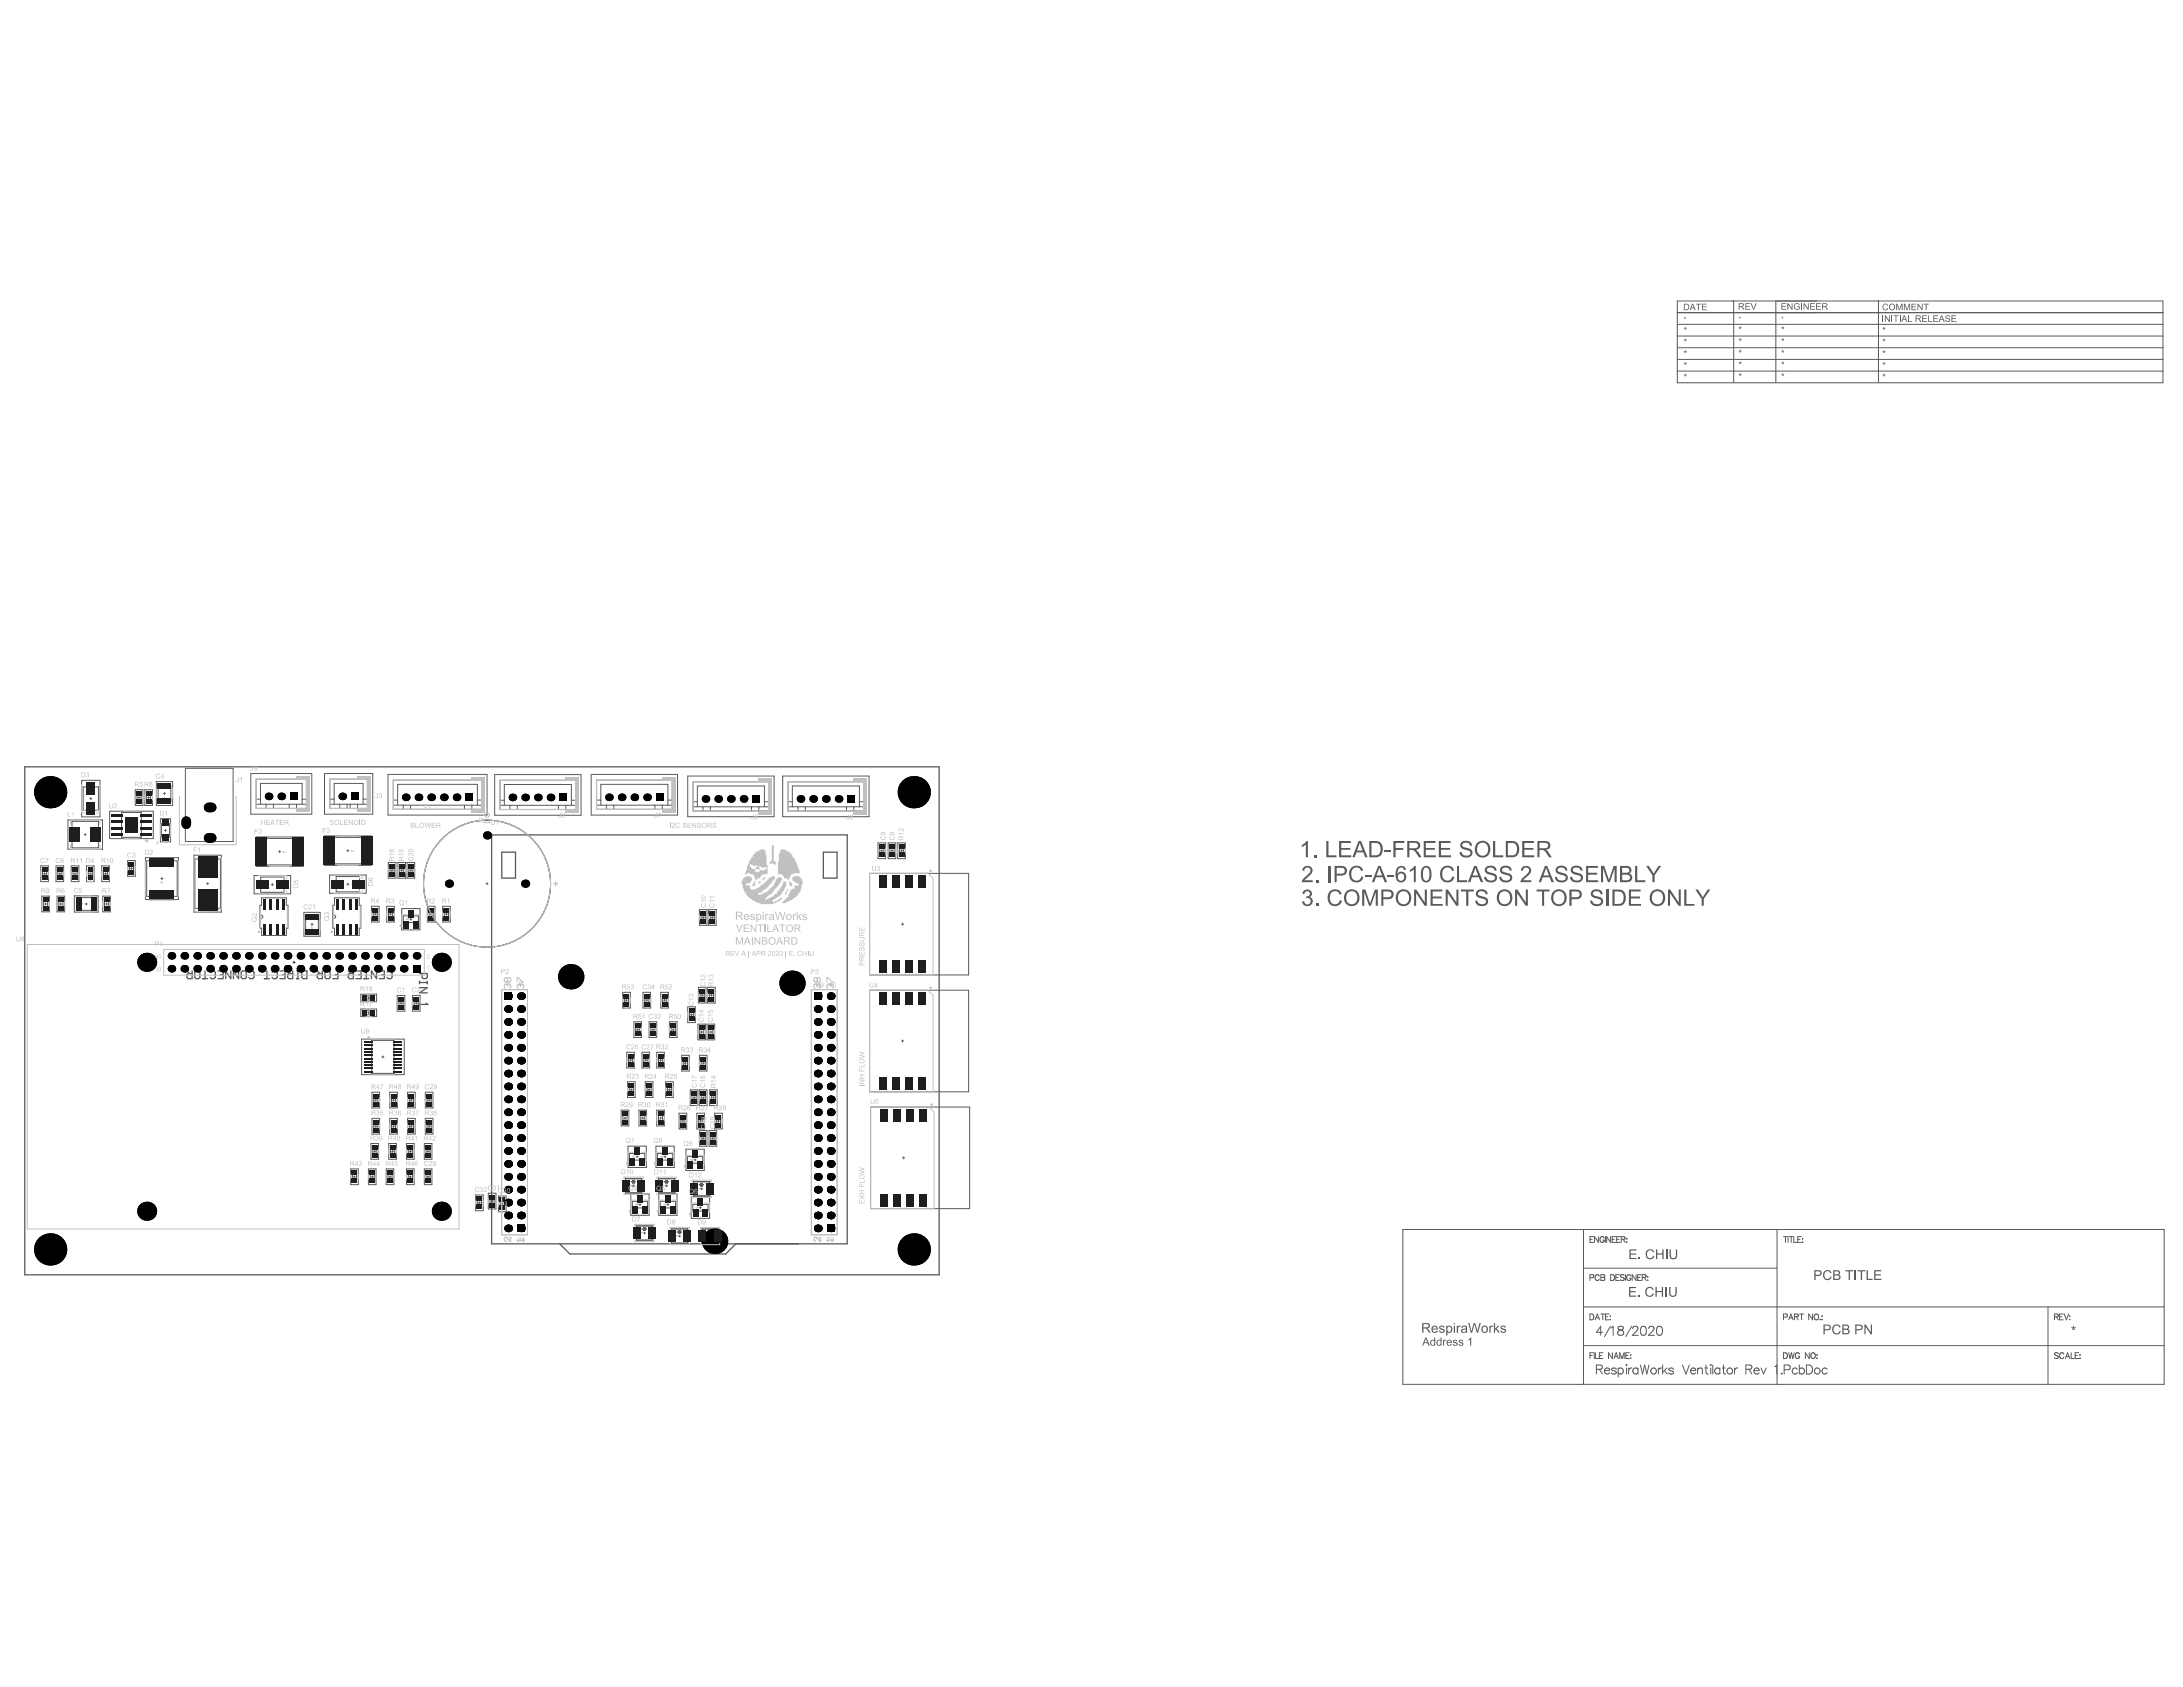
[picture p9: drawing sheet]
<svg xmlns="http://www.w3.org/2000/svg" width="279mm" height="216mm" viewBox="0 0 279 216" stroke-linecap="round" stroke-linejoin="round" font-family="sans-serif">
<g fill="none" stroke="#5a5a5a" stroke-width=".13">
<path d="M214.7 38.5h62.1v10.5h-62.1zM221.9 38.5v10.5M227.3 38.5v10.5M240.4 38.5v10.5M214.7 40h62.1M214.7 47.5h62.1M214.7 46h62.1M214.7 44.5h62.1M214.7 43h62.1M214.7 41.5h62.1M179.5 157.4h97.5v19.8h-97.5zM202.7 157.4v19.8"/>
<path d="M227.4 157.4v19.8M202.7 162.3h24.7M202.7 172.2h74.3M202.7 167.3h74.3M262.1 167.3v9.9"/>
</g>
<g fill="#5a5a5a">
<path d="M215.5 47.9l.2 .1v-.2v.2l.2-.1v.1h-.2l.1 .1v.1l-.1-.1-.1 .1-.1-.1 .1-.1h-.1z"/>
<path d="M215.5 46.4l.2 .1v-.2v.2l.2-.1v.1h-.2l.1 .1v.1l-.1-.1-.1 .1-.1-.1 .1-.1h-.1z"/>
<path d="M215.5 41.9l.2 .1v-.2v.2l.2-.1v.1h-.2l.1 .2-.1-.1-.1 .1h-.1l.1-.2h-.1z"/>
<path d="M215.5 40.6l.1 .1v-.1l.1 .1 .1-.1-.1 .1 .1 .1h-.3l.1-.1z"/>
<path d="M222.6 47.8l.1 .1v-.1h.1l-.1 .1 .2-.1v.1l-.1 .1 .1 .1h-.1l-.1-.1v.1h-.1l.1-.1-.2-.1z"/>
<path d="M222.6 46.4h.1v-.1h.1l-.1 .1h.2l-.1 .1 .1 .1h-.1l-.1-.1v.1z"/>
<path d="M222.6 41.9h.1v-.1h.1l-.1 .1h.2l-.1 .1 .1 .1h-.1l-.1-.1-.1 .1 .1-.1-.2-.1z"/>
<path d="M222.6 40.6h.1v-.1v.1h.1h-.1l.1 .1h-.2v-.1z"/>
<path d="M228 47.8l.2 .1v-.1v.1l.1-.1 .1 .1-.2 .1 .1 .1-.1-.1-.1 .1h-.1l.1-.1-.1-.1z"/>
<path d="M228 46.4h.2v-.1v.1h.1h.1l-.2 .1 .1 .1h-.1v-.1l-.1 .1h-.1l.1-.1-.1-.1z"/>
<path d="M228 41.9h.2v-.1v.1h.1v.1h-.1l.1 .1h-.1v-.1l-.1 .1h-.1l.1-.1h-.1z"/>
<path d="M228 40.6h.1v-.1l.1 .1h.1h-.1v.1h-.2l.1-.1z"/>
<path d="M241 47.9l.1 .1v-.2h.1l-.1 .2 .2-.1v.1h-.1l.1 .1-.1 .1-.1-.1-.1 .1v-.1l.1-.1h-.2z"/>
<path d="M241 46.4l.1 .1v-.2h.1l-.1 .2 .2-.1v.1h-.1l.1 .1-.1 .1-.1-.1-.1 .1v-.1l.1-.1h-.2z"/>
<path d="M241 41.9l.1 .1v-.2h.1l-.1 .2 .2-.1v.1h-.1l.1 .2-.2-.1-.1 .1 .1-.2h-.2z"/>
<path d="M215.5 44.9l.2 .1v-.2v.2l.2-.1v.1h-.2l.1 .1v.1l-.1-.1-.1 .1-.1-.1 .1-.1h-.1z"/>
<path d="M215.5 43.4l.2 .1v-.2v.2l.2-.1v.1h-.2l.1 .1v.1l-.1-.1-.1 .1-.1-.1 .1-.1h-.1z"/>
<path d="M222.6 44.8l.1 .1v-.1h.1l-.1 .1 .2-.1v.1l-.1 .1 .1 .1h-.1l-.1-.1v.1h-.1l.1-.1-.2-.1z"/>
<path d="M222.6 43.4h.1v-.1h.1l-.1 .1h.2l-.1 .1 .1 .1h-.1l-.1-.1v.1h-.1l.1-.1-.2-.1z"/>
<path d="M228 44.8l.2 .1v-.1v.1l.1-.1v.1l-.1 .1 .1 .1-.1-.1-.1 .1h-.1l.1-.1-.1-.1z"/>
<path d="M228 43.4h.2v-.1v.1h.1h.1l-.2 .1 .1 .1h-.1v-.1l-.1 .1h-.1l.1-.1-.1-.1z"/>
<path d="M241 44.9l.1 .1v-.2h.1l-.1 .2 .2-.1v.1h-.1l.1 .1h-.2h-.1l.1-.1h-.2z"/>
<path d="M241 43.4l.1 .1v-.2h.1l-.1 .2 .2-.1v.1h-.1l.1 .1-.1 .1-.1-.1-.1 .1v-.1l.1-.1h-.2z"/>
<path d="M223.4 38.8h.6v.1h-.5v.3h.4v.1h-.4v.2h.5v.1h-.6z"/>
<path d="M224.1 38.8h.1l.2 .7 .3-.7h.1l-.3 .8h-.1z"/>
<path d="M265.1 169.8l.2 .1v-.2h.2l-.1 .2 .2-.1 .1 .2h-.2l.1 .2h-.1l-.1-.2-.1 .2h-.1l.1-.2-.2-.1z"/>
<path d="M222.7 38.9v.3l.4-.1-.1-.2zM222.5 38.8l.7 .1v.2l-.2 .2 .3 .3h-.2l-.3-.3h-.1v.3h-.2z"/>
</g>
<path d="M262.9 168.5h.5v-.3h-.5v.7M263.2 168.5l.2 .4M263.6 168.5h.3M264.1 168.2h-.5v.7h.5M264.2 168.2l.3 .7 .3-.7M264.9 168.4h.1M264.9 168.8h.1" fill="none" stroke="#5a5a5a" stroke-width=".13"/>
<g fill="#5a5a5a">
<path d="M217.1 38.9h.6v.1h-.3v.7h-.1v-.7h-.2z"/>
<path d="M217.8 38.9h.6v.1h-.5v.2h.5v.1h-.5v.3h.6v.1h-.7z"/>
<path d="M215.6 39v.6h.4l.1-.3-.1-.2-.1-.1zM215.5 38.9h.4l.2 .1 .1 .4-.2 .3h-.5z"/>
<path d="M216.6 39l-.1 .3h.3zM216.6 38.9h.1l.3 .8h-.1l-.1-.3h-.3l-.1 .3h-.1z"/>
</g>
<g fill="none" stroke="#5a5a5a" stroke-width=".13">
<path d="M203.5 168.2h.2a.4 .4 0 0 1 .3 .3 .4 .4 0 0 1-.3 .4h-.2zM204.2 168.9l.2-.7 .3 .7M204.3 168.7h.3M204.9 168.2h.5M205.1 168.2v.7M205.5 168.5h.3M205.9 168.2h-.4v.7h.4M206.1 168.4v.1zM206.1 168.8v.1zM263.4 173.2l-.1-.1-.4 .1 .1 .2 .4 .3v.1l-.1 .1-.4-.1M264.1 173.3a.27 .27 0 0 0-.3-.2 .27 .27 0 0 0-.2 .3v.2a.27 .27 0 0 0 .2 .3 .27 .27 0 0 0 .3-.2M264.3 173.9l.3-.8 .3 .8"/>
<path d="M264.5 173.6h.3M265.1 173.1v.8h.4M265.6 173.5h.3M266.1 173.1h-.5v.8h.5M266.2 173.4h.1M266.2 173.8v.1z"/>
</g>
<g fill="#5a5a5a">
<path d="M208.5 159.9h1v.1h-.8v.4h.7v.2h-.7v.4h.8v.1h-1z"/>
<path d="M209.7 161h.2v.1h-.2z"/>
<path d="M210.7 160.1l.4-.2 .5 .1 .1 .2-.1 .1-.2-.2-.3-.1-.2 .1-.1 .4v.3l.3 .2h.3l.2-.3 .1 .1-.2 .3-.5 .1-.3-.2-.1-.4z"/>
<path d="M211.9 159.9h.2v.5h.7v-.5h.1v1.2h-.1v-.5h-.7v.5h-.2z"/>
<path d="M213.2 159.9h.2v1.2h-.2z"/>
<path d="M213.7 159.9h.1l.1 1 .2 .1 .4-.1v-1h.2v.9l-.2 .3-.4 .1-.4-.2z"/>
</g>
<path d="M228.3 168.6l.4-.1v-.3h-.4v.7M228.9 168.9l.3-.7 .3 .7M229 168.7h.4M229.7 168.5h.4v-.3h-.4v.7M229.9 168.5l.3 .4M230.3 168.2h.5M230.6 168.2v.7M232 168.2v.7l-.5-.7v.7M232.3 168.3v-.1a.35 .35 0 0 1 .5 .3 .35 .35 0 0 1-.5 .4l-.1-.3zM233 168.8v.1zM233.2 168.4h.1M233.2 168.8h.1" fill="none" stroke="#5a5a5a" stroke-width=".13"/>
<g fill="#5a5a5a">
<path d="M184.3 169.7l.3-.1 .2 .2 .1 .1h-.2l-.1-.1-.3 .1 .1 .1 .5 .2v.2l-.2 .2h-.3l-.2-.2v-.1h.1l.1 .1 .2 .1 .2-.2-.6-.3z"/>
<path d="M186.5 169.7h.1v.1l.1-.1h.2v.1h-.2l-.1 .1v.7h-.1z"/>
<path d="M187.9 169.3h.2l.2 1.1 .3-1.1h.2l.3 1.1 .3-1.1h.1l-.3 1.3h-.2l-.3-1.1-.3 1.1h-.1z"/>
<path d="M190.6 169.7h.2v.1l.1-.1h.2v.1h-.2l-.1 .1v.7h-.2z"/>
<path d="M191.2 169.3h.2v.7l.3-.3h.2l-.3 .3 .4 .6h-.2l-.3-.5-.1 .1v.4h-.2z"/>
<path d="M192.2 169.7l.2-.1 .3 .2v.1h-.1l-.2-.1-.2 .1 .1 .1 .4 .2 .1 .2-.2 .2h-.4l-.2-.2v-.1h.2l.1 .2 .3-.1v-.2l-.5-.2-.1-.2z"/>
<path d="M184.7 171.5h.1v.1l.1-.1h.2v.1l-.3 .1v.5h-.1z"/>
<path d="M186 171.5h.4h.1v.2l-.2-.1h-.2v.1l.4 .2 .1 .2-.1 .1-.5-.1-.1-.1h.2l.1 .1h.2v-.2l-.4-.1z"/>
<path d="M186.7 171.5h.4h.1l.1 .2h-.2l-.1-.1h-.2v.1l.5 .2v.2l-.1 .1-.5-.1v-.1h.1l.1 .1h.3l-.1-.2-.4-.1z"/>
<path d="M187.9 171.4l.4-.2v1h-.1v-.8l-.3 .2z"/>
<path d="M182.2 169.5v.4h.5l.2-.2-.2-.2zM182 169.3h.7l.2 .1 .1 .5-.3 .1 .4 .6h-.2l-.4-.6h-.3v.6h-.2z"/>
<path d="M183.5 169.8l-.1 .2h.5l-.1-.2zM183.3 169.8l.4-.2 .3 .2v.4h-.6v.2l.2 .1 .2-.1 .1-.1h.1l-.1 .2-.3 .1-.3-.2-.1-.4z"/>
<path d="M185.1 169.7h.1v.1l.2-.1h.3l.2 .4-.1 .3-.1 .1-.2 .1-.2-.1v.4h-.2zM185.3 169.8v.5l.2 .2 .2-.2v-.3l-.1-.2z"/>
<path d="M186.1 169.3h.1v.2h-.1zM186.1 169.7h.1v.9h-.1z"/>
<path d="M187.2 170.2v.2l.2 .1 .2-.2v-.2zM187.1 169.8l.3-.2 .3 .1 .1 .9h-.1l-.1-.1-.2 .1-.3-.1-.1-.1v-.2l.5-.2a.11 .11 0 0 0 .1-.1 .11 .11 0 0 0 0-.1h-.3l-.1 .1h-.2z"/>
<path d="M189.7 170.1a.32 .32 0 0 0 .6 0 .32 .32 0 0 0-.6 0zM189.6 170.1a.47 .47 0 0 1 .9 0 .47 .47 0 0 1-.9 0z"/>
<path d="M182.5 171.3l-.2 .5h.4zM182.4 171.2h.2l.4 1h-.2l-.1-.3h-.4l-.1 .3h-.2z"/>
<path d="M183.1 171.5h.3l.2 .1v-.4h.1v1l-.1-.1-.3 .1-.2-.1-.1-.3zM183.3 171.6l-.1 .1v.3l.2 .1 .2-.1v-.2l-.1-.2z"/>
<path d="M183.9 171.5h.3l.2 .1v-.4h.1v1l-.1-.1-.3 .1-.2-.1-.1-.3zM184 171.6v.4l.1 .1h.2l.1-.2v-.2l-.2-.1z"/>
<path d="M185.3 171.6v.2h.4l-.1-.2zM185.2 171.5h.4l.2 .1v.3h-.5l.2 .2h.1l.1-.1h.1l-.1 .2h-.3l-.2-.1-.1-.3z"/>
</g>
<path d="M205.1 170.5h-.8l.6-.8v1.2M206.1 169.7l-.7 1.4M206.2 170l.3-.3v1.2M207.2 169.8a.23 .23 0 0 0 .1 .4 .41 .41 0 0 1 .4 .1 .41 .41 0 0 1 0 .5l-.4 .1a.33 .33 0 0 1-.3-.4 .33 .33 0 0 1 .4-.3h.2a.23 .23 0 0 0 .1-.4zM208.8 169.7l-.7 1.4M209 170l.2-.3 .4 .1a.36 .36 0 0 1-.1 .5l-.6 .6h.8M210.1 169.8a.38 .38 0 0 1 .6 .2 .58 .58 0 0 1-.4 .9 .74 .74 0 0 1-.2-1.1zM211 170l.3-.3 .3 .1a.36 .36 0 0 1-.1 .5l-.5 .6h.8M212.2 169.8a.38 .38 0 0 1 .5 .2 .58 .58 0 0 1-.4 .9 .74 .74 0 0 1-.1-1.1z" fill="none" stroke="#5a5a5a" stroke-width=".13"/>
<g fill="#5a5a5a">
<path d="M208.5 164.7h.9v.2h-.7v.3h.6v.2h-.6v.4h.7v.2h-.9z"/>
<path d="M209.7 165.8h.2v.2h-.2z"/>
<path d="M210.8 164.8l.5-.1 .3 .2 .1 .1-.2 .1-.2-.2h-.3l-.3 .3 .1 .4 .2 .2h.4l.1-.3 .2 .1-.2 .3-.4 .1-.4-.3-.1-.5z"/>
<path d="M211.9 164.7h.1v.5h.7v-.5h.2v1.3h-.2v-.6h-.7v.6h-.1z"/>
<path d="M213.2 164.7h.1v1.3h-.1z"/>
<path d="M213.6 164.7h.2v.9l.2 .2 .4-.1v-1h.2v.9l-.2 .3-.5 .1-.2-.3z"/>
</g>
<g fill="none" stroke="#5a5a5a" stroke-width=".13">
<path d="M203.5 158.6h.3M204 158.3h-.5v.7h.5M204.6 158.3v.7l-.5-.7v.7M205.3 158.4a.27 .27 0 0 0-.3-.1 .27 .27 0 0 0-.2 .2v.2a.27 .27 0 0 0 .2 .3 .27 .27 0 0 0 .3-.3h-.2M205.5 158.3v.7M206.1 158.3v.7l-.5-.7v.7M206.3 158.6h.3M206.8 158.3h-.5v.7h.5M206.9 158.6h.3M207.4 158.3h-.5v.7h.5M207.5 158.6h.4l.1-.3h-.5v.7M207.8 158.6l.2 .4"/>
<path d="M208.2 158.5v.1zM208.2 158.9v.1z"/>
</g>
<g fill="#5a5a5a">
<path d="M234.7 169.7l.4-.2 .4 .2 .1 .2h-.2l-.2-.2h-.3l-.2 .3v.4l.2 .2h.3l.2-.3 .2 .1-.2 .3-.5 .1-.3-.3-.1-.4z"/>
<path d="M238.6 169.5h.2l.6 1v-1h.2v1.3h-.2l-.6-1v1h-.2z"/>
<path d="M233.6 169.7v.4h.4l.1-.1v-.3zM233.4 169.5h.7l.1 .1 .1 .3-.2 .3-.5 .1v.5h-.2z"/>
<path d="M236 169.7v.3h.5v-.2l-.1-.1zM236 170.2v.4l.5-.1 .1-.2-.2-.1zM235.8 169.5h.6l.2 .2 .1 .2-.2 .2 .2 .1v.3l-.1 .2-.8 .1z"/>
<path d="M237.6 169.7v.4h.5l.1-.1-.1-.3zM237.4 169.5h.7l.3 .3v.2l-.2 .2-.6 .1v.5h-.2z"/>
</g>
<path d="M228.3 158.3h.5M228.5 158.3v.7M228.9 158.3v.7M229 158.3h.5M229.3 158.3v.7M229.6 158.3v.7h.4M230.1 158.6h.3M230.6 158.3h-.5v.7h.5M230.7 158.5v.1zM230.7 158.9v.1z" fill="none" stroke="#5a5a5a" stroke-width=".13"/>
<g fill="#5a5a5a">
<path d="M228 38.8h.6v.1h-.5v.3h.5v.1h-.5v.2h.5v.1h-.6z"/>
<path d="M228.8 38.8h.1l.4 .6v-.6h.1v.8h-.1l-.4-.6v.6h-.1z"/>
<path d="M229.7 38.9l.2-.1 .4 .1v.1l-.1 .1-.1-.2h-.2l-.2 .3 .1 .3h.3h.1v-.2h-.2v-.1h.3v.3l-.2 .1h-.4l-.1-.3z"/>
<path d="M230.5 38.8h.1v.8h-.1z"/>
<path d="M230.8 38.8h.1l.5 .6v-.6h.1v.8h-.1l-.5-.6v.6h-.1z"/>
<path d="M231.7 38.8h.6v.1h-.5v.3h.4v.1h-.4v.2h.5v.1h-.6z"/>
<path d="M232.4 38.8h.7v.1h-.5v.3h.4v.1h-.4v.2h.5v.1h-.7z"/>
<path d="M233.3 38.9v.3l.5-.1-.1-.2zM233.2 38.8h.5l.2 .1v.2l-.3 .2 .4 .3h-.2l-.2-.3h-.3v.3h-.1z"/>
</g>
<g fill="none" stroke="#5a5a5a" stroke-width=".13">
<path d="M203.5 163.5h.4l.1-.3-.5-.1v.8M203.5 173.5h.3M204 173.1h-.5v.8M204 173.1v.8M204.2 173.1v.8h.4M204.7 163.3a.27 .27 0 0 0-.3-.2 .27 .27 0 0 0-.2 .3v.2a.27 .27 0 0 0 .2 .3 .27 .27 0 0 0 .3-.2M204.7 173.5h.3M204.9 163.1l.5 .1v.2l-.2 .1 .2 .1-.1 .2-.4 .1zM204.9 163.5h.3M205.2 173.1h-.5v.8h.5M206.1 163.1h.3a.4 .4 0 0 1 .2 .4 .4 .4 0 0 1-.2 .4h-.3zM206.4 173.1v.8l-.5-.8v.8"/>
<path d="M206.6 173.9l.3-.8 .2 .8M206.7 173.6h.3M206.8 163.5h.3M207.3 163.1h-.5v.8h.5M207.3 173.9v-.8l.3 .8 .3-.8v.8M207.9 163.2l-.2-.1-.3 .1 .1 .2 .4 .3v.1l-.2 .1-.3-.1M208 163.1v.8M208.1 173.5h.3M208.5 173.1h-.4v.8h.4M208.7 173.4h.1M208.7 173.8v.1zM208.7 163.3a.27 .27 0 0 0-.3-.2 .27 .27 0 0 0-.2 .3v.2a.27 .27 0 0 0 .3 .3 .27 .27 0 0 0 .2-.3h-.1"/>
<path d="M209.4 163.1v.8l-.5-.8v.8M209.6 163.5h.3M210.1 163.1h-.5v.8h.5M210.2 163.5l.4-.1v-.2l-.4-.1v.8M210.4 163.5l.3 .4M210.9 163.4h.1M210.9 163.8v.1z"/>
</g>
<g fill="#5a5a5a">
<path d="M233.6 162.7l.5-.1 .3 .2v.1h-.2l-.1-.2h-.4l-.1 .1-.1 .3 .1 .4 .2 .2 .3-.1 .2-.2h.1l-.2 .3-.5 .1-.3-.3-.1-.5z"/>
<path d="M236.2 162.6h1v.1h-.4v1.1h-.2v-1.1h-.4z"/>
<path d="M237.4 162.6h.1v1.2h-.1z"/>
<path d="M237.7 162.6h1v.1h-.4v1.1h-.1v-1.1h-.5z"/>
<path d="M238.9 162.6h.2v1.1h.6v.1h-.8z"/>
<path d="M239.9 162.6h.9v.1h-.8v.4h.7v.1h-.7v.5h.8v.1h-.9z"/>
<path d="M232.4 162.7v.4h.6v-.2l-.1-.2zM232.2 162.6h.8l.2 .3-.2 .3-.6 .1v.5h-.2z"/>
<path d="M234.8 162.7v.4h.4l.2-.1-.2-.3zM234.8 163.2v.5h.4l.2-.2-.1-.3zM234.6 162.6h.6l.2 .1 .1 .2-.2 .2 .3 .2-.2 .4-.8 .1z"/>
</g>
<g fill="none" stroke="#5a5a5a" stroke-width=".13">
<path d="M204.3 175.2h.7l.1-.2-.1-.2-.2-.1h-.5v1.1M204.7 175.2l.4 .6M205.4 175.4a.36 .36 0 0 0 .2 .4 .36 .36 0 0 0 .4-.1M205.4 175.2a.32 .32 0 0 1 .4-.1 .32 .32 0 0 1 .2 .3h-.6zM206.9 175.2a.35 .35 0 0 0-.6 0l.1 .2 .4 .1 .1 .2a.35 .35 0 0 1-.6 0M207.1 175.2a.37 .37 0 0 1 .6 0 .37 .37 0 0 1 0 .5 .37 .37 0 0 1-.6 0M207.1 175.1v1.1M208.1 174.7h.1zM208.2 175.1v.7M208.4 175.1v.7M208.9 175.1a.37 .37 0 0 0-.5 .3M209.6 175.2a.37 .37 0 0 0-.5 0 .37 .37 0 0 0 0 .5 .37 .37 0 0 0 .5 0"/>
<path d="M209.6 175.1v.7M210 174.7l.2 1.1 .3-1.1 .3 1.1 .3-1.1M212.3 175.1v.7M212.7 175.1a.37 .37 0 0 0-.4 .3M212.8 174.7v1.1M213 175.4l.4 .4M213.3 175.1l-.5 .5M214.2 175.2a.35 .35 0 0 0-.6 0l.1 .2 .4 .1 .1 .2a.35 .35 0 0 1-.6 0M215.3 174.7l.5 1.1 .4-1.1M216.4 175.4a.36 .36 0 0 0 .2 .4 .36 .36 0 0 0 .4-.1M216.4 175.2a.32 .32 0 0 1 .4-.1 .32 .32 0 0 1 .2 .3h-.6zM217.3 175.3l.3-.2h.2l.1 .7"/>
<path d="M217.3 175.1v.7M218.2 175.1h.4M218.4 174.7v.9v.2h.2M218.9 174.7h.1zM219 175.1v.7M219.2 174.7v1.1M220.1 175.2a.37 .37 0 0 0-.5 0 .37 .37 0 0 0 0 .5 .37 .37 0 0 0 .5 0M220.1 175.1v.7M220.4 175.1h.4M220.6 174.7v.9v.2h.3M222 175.1v.7M222.4 175.1a.37 .37 0 0 0-.4 .3"/>
<path d="M223.5 175.2h.6l.1-.2v-.2l-.3-.1h-.4v1.1M223.8 175.2l.4 .6M224.5 175.4a.36 .36 0 0 0 .2 .4 .36 .36 0 0 0 .4-.1M224.5 175.2a.32 .32 0 0 1 .4-.1 .32 .32 0 0 1 .2 .3h-.6zM225.4 175.1l.3 .7 .4-.7M227.1 174.9l.3-.2v1.1M228 175.7v.1zM228.3 173.1h.2a.4 .4 0 0 1 .3 .4 .4 .4 0 0 1-.3 .4h-.2zM228.4 175.3h.5a.3 .3 0 0 0 .2-.3 .3 .3 0 0 0-.2-.3h-.5v1.1M228.9 173.1l.2 .8 .2-.8 .2 .8 .1-.8M230 175.2a.37 .37 0 0 0-.5 0 .37 .37 0 0 0 0 .5 .37 .37 0 0 0 .5 0M230.3 175.2a.37 .37 0 0 1 .5 0 .37 .37 0 0 1 0 .5 .37 .37 0 0 1-.5 0"/>
<path d="M230.3 174.7v1.1M230.3 173.3a.27 .27 0 0 0-.3-.2 .27 .27 0 0 0-.2 .3v.2a.27 .27 0 0 0 .3 .3 .27 .27 0 0 0 .2-.3h-.2M231.2 174.7h.4a.62 .62 0 0 1 .4 .6 .62 .62 0 0 1-.4 .5h-.4zM231.6 173.1v.8l-.5-.8v.8M231.9 173.2a.35 .35 0 0 1 .4 .3 .35 .35 0 0 1-.4 .3l-.1-.2zM232.5 173.4h.1M232.5 173.8v.1zM233.9 175.2a.37 .37 0 0 0-.6 0 .37 .37 0 0 0 0 .5 .37 .37 0 0 0 .6 0"/>
<circle cx="211.6" cy="175.5" r=".38"/>
<circle cx="221.4" cy="175.5" r=".38"/>
<circle cx="232.6" cy="175.5" r=".38"/>
</g>
<g fill="#5a5a5a">
<path d="M240.9 40.4h.1v.8h-.1z"/>
<path d="M241.2 40.4h.1l.5 .6v-.6h.1v.8h-.1l-.5-.7v.7h-.1z"/>
<path d="M242.1 40.4h.1v.8h-.1z"/>
<path d="M242.3 40.4h.7v.1h-.3v.7h-.1v-.7h-.3z"/>
<path d="M243.1 40.4h.1v.8h-.1z"/>
<path d="M244.2 40.4h.1v.7h.4v.1h-.5z"/>
<path d="M246 40.4h.6v.1h-.5v.2h.5v.1h-.5v.3h.5v.1h-.6z"/>
<path d="M246.8 40.4h.1v.7h.4v.1h-.5z"/>
<path d="M247.4 40.4h.7v.1h-.5v.2h.4v.1h-.4v.3h.5v.1h-.7z"/>
<path d="M249 40.4l.3-.1 .3 .2v.1h-.1l-.2-.2-.2 .1v.2l.5 .1v.3l-.1 .1h-.3l-.2-.1v-.2h.1l.1 .2 .3-.1-.1-.1-.4-.2z"/>
<path d="M249.8 40.4h.6v.1h-.5v.2h.4v.1h-.4v.3h.5v.1h-.6z"/>
<path d="M241 39l.4-.1 .2 .1 .1 .1h-.2l-.1-.1h-.2l-.2 .2 .1 .3 .1 .1h.2l.2-.2h.1l-.2 .3h-.3l-.2-.1-.1-.4z"/>
<path d="M242.7 38.9h.2l.2 .7 .3-.7h.1v.8h-.1v-.7l-.3 .7h-.1l-.2-.7v.7h-.1z"/>
<path d="M243.7 38.9h.1l.3 .7 .2-.7h.2v.8h-.1v-.7l-.3 .7h-.1l-.2-.7v.7h-.1z"/>
<path d="M244.6 38.9h.6v.1h-.4v.2h.4v.1h-.4v.3h.5v.1h-.7z"/>
<path d="M245.4 38.9h.1l.5 .6v-.6h.1v.8h-.1l-.5-.6v.6h-.1z"/>
<path d="M246.2 38.9h.7v.1h-.3v.7h-.1v-.7h-.3z"/>
<path d="M166.9 111l.6-.2 .4 .2 .1 .4-.1 .3-.9 1h1v.2h-1.4l.2-.4 .8-.8 .1-.3-.1-.3-.3-.1-.3 .2-.1 .2h-.2z"/>
<path d="M168.4 112.6h.3v.3h-.3z"/>
<path d="M243.7 40.5l-.1 .4h.3zM243.7 40.4h.1l.3 .8h-.1l-.1-.3h-.3l-.1 .3h-.2z"/>
<path d="M245.3 40.5v.2h.4v-.1v-.1zM245.2 40.4h.4l.2 .1v.2l-.2 .1 .3 .4h-.1l-.3-.4h-.2v.4h-.1z"/>
<path d="M248.5 40.5l-.1 .4h.2zM248.4 40.4h.2l.3 .8h-.1l-.1-.3h-.4l-.1 .3h-.1z"/>
<path d="M241.9 39.3a.31 .31 0 0 0 .6 0 .31 .31 0 0 0-.6 0zM241.7 39.3a.45 .45 0 0 1 .9 0 .45 .45 0 0 1-.9 0z"/>
</g>
<path d="M170.2 110.8v2.1" fill="none" stroke="#5a5a5a" stroke-width=".28"/>
<g fill="#5a5a5a">
<path d="M173 111.1l.3-.2 .5-.1 .3 .1 .2 .2 .2 .3-.3 .1-.1-.3-.2-.1-.3-.1-.4 .1-.2 .3-.1 .4 .1 .6 .2 .2 .3 .1 .4-.1 .3-.4h.3l-.3 .6-.3 .1h-.4l-.4-.1-.2-.2-.2-.4v-.4l.1-.6z"/>
<path d="M174.7 112h.8v.3h-.8z"/>
<path d="M177.6 112h.8v.3h-.8z"/>
<path d="M180.4 111.3l.4-.2 .2-.3h.2v2.1h-.2v-1.6l-.6 .3z"/>
<path d="M184.6 111l.3-.1 .5-.1 .3 .1 .3 .2 .1 .3-.3 .1-.1-.3-.2-.1-.3-.1-.4 .1-.1 .3-.1 .4 .1 .6 .1 .2 .3 .1 .5-.1 .3-.4h.3l-.4 .6-.3 .1h-.4l-.3-.1-.3-.2-.2-.4v-.4l.1-.6z"/>
<path d="M186.5 110.8h.2v1.9h1.1v.2h-1.3z"/>
<path d="M190.2 111l.5-.2 .5 .1 .3 .2 .1 .3h-.3l-.2-.3-.4-.1a.31 .31 0 0 0-.3 .2 .31 .31 0 0 0 0 .3l1.1 .4 .1 .4-.1 .4-.3 .2h-.5l-.4-.1-.2-.2-.1-.4h.2l.1 .3 .4 .2h.4l.2-.3-.1-.3-.8-.3-.3-.1-.1-.4z"/>
<path d="M192.2 111l.2-.2h.4l.3 .1 .3 .2 .1 .3h-.3l-.1-.2-.3-.2-.4 .1-.2 .2 .1 .2 .9 .3 .3 .2v.5l-.3 .4h-.6l-.4-.1-.2-.2-.1-.4h.2l.2 .4 .3 .1h.5l.2-.3v-.2l-.2-.1-.8-.3-.3-.2v-.3z"/>
<path d="M194.9 111l.6-.2 .3 .2 .2 .3-.1 .3-.9 1.1h1v.2h-1.4l.2-.4 .8-.8 .1-.3-.1-.3-.2-.1-.4 .1-.1 .3h-.3z"/>
<path d="M199.2 111l.5-.2 .5 .1 .2 .1 .2 .4h-.3l-.1-.2-.2-.2-.5 .1-.2 .3 .2 .2 .9 .3 .2 .1 .1 .4-.2 .4-.4 .1h-.6l-.3-.2-.2-.5h.3l.2 .4 .3 .1h.4l.2-.3a.61 .61 0 0 0-.7-.5l-.3-.1-.3-.2v-.3z"/>
<path d="M201.2 111l.5-.2 .5 .1 .3 .2 .1 .3h-.3l-.2-.3-.4-.1a.3 .3 0 0 0-.4 .2 .3 .3 0 0 0 .1 .3l.9 .3 .2 .2 .1 .3-.2 .5-.4 .1h-.3l-.4-.1-.3-.2v-.4h.2l.1 .3 .4 .2h.4l.2-.3-.1-.3-.8-.3-.3-.1-.1-.4z"/>
<path d="M203 110.8h1.5v.3h-1.2v.6h1.1v.2h-1.1v.8h1.3v.2h-1.6z"/>
<path d="M204.9 110.8h.4l.6 1.8 .6-1.8h.4v2.1h-.3v-1.7l-.6 1.7h-.2l-.6-1.8v1.8h-.3z"/>
<path d="M209.3 110.8h.3v1.9h1v.2h-1.3z"/>
<path d="M210.7 110.8h.3l.7 1 .6-1h.3l-.8 1.2v.9h-.3v-.9z"/>
<path d="M166.6 108.1l.4-.2 .2-.3h.2v2.1h-.3v-1.6l-.5 .3z"/>
<path d="M168.2 109.4h.3v.3h-.3z"/>
<path d="M169.8 107.6h.2v1.9h1.1v.2h-1.3z"/>
<path d="M171.4 107.6h1.5v.3h-1.2v.6h1.1v.3h-1.1v.7h1.2v.2h-1.5z"/>
<path d="M177.2 108.8h.8v.3h-.8z"/>
<path d="M178.3 107.6h1.4v.3h-1.1v.6h1v.3h-1v.9h-.3z"/>
<path d="M182.2 107.6h1.5v.3h-1.2v.6h1.1v.3h-1.1v.7h1.3v.2h-1.6z"/>
<path d="M184.2 107.6h1.5v.3h-1.3v.6h1.2v.3h-1.2v.7h1.3v.2h-1.5z"/>
<path d="M187.1 107.8l.6-.2 .4 .1 .2 .2 .1 .3h-.3l-.1-.2-.2-.2-.5 .1-.2 .2 .1 .3 .9 .2 .3 .3v.4l-.3 .4h-.6l-.4-.1-.2-.2-.1-.3 .3-.1 .2 .4 .4 .1 .3-.1 .2-.2v-.2l-.2-.1-.8-.2-.3-.3v-.3z"/>
<path d="M191.1 107.6h.3v1.9h1v.2h-1.3z"/>
<path d="M194.8 107.6h1.5v.3h-1.2v.6h1.2v.3h-1.2v.7h1.3v.2h-1.6z"/>
<path d="M166.9 114l.5-.2 .3 .2 .2 .2v.4l-.3 .2 .3 .2 .1 .5-.2 .3-.3 .2-.6-.2-.2-.3v-.1l.2-.1 .2 .4 .3 .1 .2-.1 .2-.3-.2-.4-.4-.1v-.2l.4-.1v-.4l-.4-.1-.2 .1-.1 .2h-.2z"/>
<path d="M168.4 115.6h.3v.3h-.3z"/>
<path d="M170.2 114.1l.3-.2 .4-.1 .4 .1 .3 .3 .1 .2-.2 .1-.3-.4-.3-.1-.3 .1-.3 .3-.1 .3 .1 .7 .2 .2 .5 .1 .3-.2 .2-.3 .3 .1-.4 .5-.3 .2h-.4l-.3-.1-.3-.3-.1-.4-.1-.5z"/>
<path d="M174.3 113.8h.5l.6 1.8 .6-1.8h.3v2.1h-.2v-1.7l-.6 1.7h-.3l-.6-1.7v1.7h-.3z"/>
<path d="M181 113.8h.3l1.1 1.7v-1.7h.2v2.1h-.3l-1.1-1.6v1.6h-.2z"/>
<path d="M183.1 113.8h1.5v.3h-1.2v.6h1.1v.3h-1.1v.7h1.3v.2h-1.6z"/>
<path d="M185 113.8h.3l1.1 1.7v-1.7h.3v2.1h-.3l-1.1-1.6v1.6h-.3z"/>
<path d="M187 113.8h1.6v.3h-.7v1.8h-.2v-1.8h-.7z"/>
<path d="M189.1 114l.6-.2 .4 .1 .2 .2 .1 .3-.2 .1-.2-.4h-.2h-.5l-.1 .3 .1 .2 .9 .3 .2 .2 .1 .3-.3 .4-.3 .2-.6-.1-.4-.2-.1-.4 .3-.1 .1 .3 .3 .2h.5l.2-.2a.58 .58 0 0 0-.7-.6l-.3-.1-.3-.2v-.3z"/>
<path d="M193.9 113.8h.3l1.1 1.7v-1.7h.3v2.1h-.3l-1.1-1.6v1.6h-.3z"/>
<path d="M196.7 113.8h1.6v.3h-.7v1.8h-.2v-1.8h-.7z"/>
<path d="M203.8 114l.2-.1 .4-.1 .4 .1 .2 .2 .1 .3-.2 .1-.2-.4h-.2h-.5l-.1 .3 .2 .2 .8 .3 .2 .2 .1 .3-.3 .4-.3 .2-.6-.1-.3-.2-.2-.4 .3-.1 .1 .3 .3 .2h.5l.2-.2a.58 .58 0 0 0-.7-.6l-.4-.1-.1-.2-.1-.3z"/>
<path d="M171.1 111.1v.7h.6l.3-.1 .1-.3-.1-.3zM170.8 110.8l1.3 .1 .2 .2 .1 .3-.1 .3-.1 .2-.4 .2h-.7v.8h-.3z"/>
<path d="M176.5 111l-.3 1h.7zM176.4 110.8h.3l.8 2.1h-.3l-.2-.6h-.9l-.2 .6h-.3z"/>
<path d="M178.8 111l.3-.1 .4-.1 .2 .1 .2 .4h-.2l-.1-.2-.2-.1-.4 .2-.1 .6 .3-.2h.3l.3 .2 .2 .4-.1 .3-.2 .3-.3 .1h-.3a1.3 1.3 0 0 1-.4-1.6zM179 111.9l-.1 .3 .1 .4 .3 .1 .3-.1 .1-.3-.1-.4-.2-.1z"/>
<path d="M182.3 111.1l-.2 .6 .1 .6v.3l.4 .1 .3-.2v-1.1l-.1-.2-.2-.2zM182.1 111l.3-.2 .5 .1 .2 .2 .1 .4-.1 1.1-.3 .3h-.4a1 1 0 0 1-.5-1.1v-.5z"/>
<path d="M188.8 111l-.3 1h.7zM188.7 110.8h.3l.8 2.1h-.3l-.2-.6h-.9l-.2 .6h-.3z"/>
<path d="M197.9 111l-.4 1h.7zM197.7 110.8h.3l.9 2.1h-.3l-.3-.6h-.9l-.2 .6h-.3z"/>
<path d="M207.6 111.1v.6h.7l.2-.1v-.3l-.2-.2zM207.6 111.9v.8h.7l.3-.2v-.2l-.1-.3zM207.3 110.8h1l.2 .1 .2 .2 .1 .4-.3 .3 .3 .2 .1 .4-.2 .4-.4 .1h-1z"/>
<path d="M174 107.8l-.3 1.1h.7zM173.9 107.6h.3l.8 2.1h-.3l-.2-.6h-.9l-.2 .6h-.3z"/>
<path d="M175.5 107.9v1.6l.8-.1 .2-.1 .2-.3v-.5l-.1-.4-.4-.2zM175.3 107.6h1l.5 .3 .2 .4v.6l-.2 .4-.2 .3-.4 .1h-.9z"/>
<path d="M180.4 107.9v.7l.9-.1 .2-.1v-.3l-.2-.2zM180.1 107.6h1.1l.4 .2 .2 .3-.1 .4-.5 .3 .3 .2 .4 .7h-.3l-.5-.8-.3-.1h-.4v.9h-.3z"/>
<path d="M189.2 108l-.2 .5 .1 .7 .5 .3 .5-.1 .2-.2 .2-.4-.2-.7-.2-.2-.3-.1zM189.1 107.9l.3-.2 .5-.1 .4 .1 .3 .3 .1 .4v.4l-.1 .5-.2 .2-.4 .2h-.4h-.3l-.4-.4-.1-.3v-.4v-.4z"/>
<path d="M193 107.9v1.6l.8-.1 .2-.1 .1-.3 .1-.5-.2-.4-.2-.2zM192.7 107.6l1.2 .1 .4 .3 .1 .5v.4l-.1 .4-.3 .3-.3 .1h-1z"/>
<path d="M197 107.9v.7l.8-.1 .3-.2v-.2l-.1-.2zM196.8 107.6h1l.5 .2 .1 .3v.3l-.2 .2-.4 .2 .3 .2 .5 .7h-.3l-.5-.7-.3-.2h-.5v.9h-.2z"/>
<path d="M172.5 114.3l-.2 .3v.4l.2 .5 .4 .2 .6-.1 .2-.6v-.5l-.2-.2-.4-.2h-.3zM172.3 114.1l.3-.2 .5-.1 .5 .2 .3 .3 .1 .7-.1 .5-.3 .3-.3 .1-.5 .1-.3-.2-.3-.2-.2-.4v-.4l.1-.4z"/>
<path d="M177.1 114.1v.7h.6l.4-.2v-.2l-.2-.3zM176.8 113.8l1.1 .1 .3 .1 .2 .4-.1 .3-.2 .3-.4 .1h-.6v.8h-.3z"/>
<path d="M179.1 114.3l-.2 .5 .2 .7 .4 .2 .6-.1 .2-.3 .1-.4-.3-.7-.2-.1h-.4zM178.9 114.2l.4-.3 .4-.1 .5 .2 .2 .2 .2 .3v.6l-.1 .4-.3 .3-.6 .2-.4-.1-.3-.3-.3-.6 .1-.5z"/>
<path d="M192 114.3l-.1 .5 .1 .7 .5 .2 .5-.1 .2-.2 .1-.4-.1-.4-.1-.4-.3-.1h-.3zM191.8 114.2l.3-.3 .4-.1h.3l.5 .3 .2 .3 .1 .6-.2 .5-.2 .2-.3 .2-.4 .1-.4-.1-.3-.3-.2-.6v-.5z"/>
<path d="M199 114.3l-.2 .5 .2 .7 .4 .2 .6-.1 .1-.2 .1-.5-.2-.7-.2-.1h-.4zM198.8 114.2l.4-.3 .4-.1 .5 .2 .2 .2 .2 .5v.4l-.1 .4-.3 .3-.6 .2-.5-.1-.2-.3-.3-.6 .1-.5z"/>
<path d="M201.1 114.1v.7h.7l.3-.1 .1-.3-.2-.3zM200.9 113.8l1.1 .1 .3 .1 .2 .3-.1 .5a.63 .63 0 0 1-.7 .3h-.6v.8h-.2z"/>
</g>
<path d="M205.7 113.8v2.1" fill="none" stroke="#5a5a5a" stroke-width=".28"/>
<g fill="#5a5a5a">
<path d="M208.5 113.8h1.5v.3h-1.3v.6h1.2v.3h-1.2v.7h1.3v.2h-1.5z"/>
<path d="M213.5 113.8h.3l1.1 1.7v-1.7h.2v2.1h-.3l-1.1-1.6v1.6h-.2z"/>
<path d="M215.6 113.8h.2v1.9h1.1v.2h-1.3z"/>
<path d="M217 113.8h.3l.6 1 .7-1h.3l-.8 1.2v.9h-.3v-.9z"/>
<path d="M206.6 114.1v1.6l.9-.1 .3-.4-.1-.8-.3-.3zM206.4 113.8l1.1 .1 .4 .3 .2 .4v.5l-.1 .4-.3 .3-.4 .1h-.9z"/>
<path d="M211.6 114.3l-.1 .3-.1 .4 .2 .5 .4 .2 .6-.1 .2-.6v-.5l-.1-.2-.5-.2h-.2zM211.4 114.1l.4-.2 .4-.1 .5 .2 .2 .2 .2 .4v.4l-.1 .5-.3 .3-.3 .1-.5 .1-.2-.1-.3-.3-.2-.4-.1-.4 .1-.4z"/>
</g>
<g fill="none" stroke="#5a5a5a" stroke-width=".13">
<path d="M10.5 99.9h2.3v4.6h-2.3zM32.1 99h7.8v5.2h-7.8zM41.5 99h6.2v5.2h-6.2zM49.7 99.1h12.6v5.2h-12.6zM63.3 99.1h11.1v5.2h-11.1zM75.7 99.1h11v5.2h-11zM88 99.3h11.1v5.2h-11.1zM100.2 99.3h11v5.2h-11zM5.2 110.8h1v2h-1zM5.3 114.7h1v2h-1zM5.6 111.8h.2M5.7 111.7v.3"/>
<path d="M5.7 115.7h.3M5.8 115.6v.2M7.2 110.8h.9v2h-.9zM7.3 114.7h1v2h-1zM7.5 111.8h.3M7.7 111.7v.3M7.7 115.7h.2M7.8 115.6v.2M8.7 104.9h4.4v3.8h-4.4zM9.1 110.8h1v2h-1zM9.5 111.8h.2M9.5 114.7h3.1v2h-3.1z"/>
<path d="M9.6 111.7v.3M10.8 106.8h.2M10.9 115.7h.3M10.9 106.7v.2M11 115.6v.2M11.1 110.8h.9v2h-.9zM11.4 111.8h.3M11.5 102.2h.3M11.6 111.7v.3M11.6 102.1v.2M13 110.8h1v2h-1zM13.2 114.7h.9v2h-.9z"/>
<path d="M13.4 111.8h.2M13.5 111.7v.3M13.5 115.7h.3M13.6 115.6v.2M14 103.8h5.6v3.5h-5.6zM16.3 110.1h1v2h-1zM16.7 111.1h.3M16.7 105.6h.3M16.8 105.4v.3M16.8 111v.3M17.3 101.1h1v2h-1zM17.7 102.1h.2"/>
<path d="M17.8 101.9v.3M18.5 101.1h1v2h-1zM18.6 109.8h4.2v5.3h-4.2zM18.9 102.1h.3M19 101.9v.3M20 100h2.1v3.1h-2.1zM20.5 104.8h1.3v3h-1.3zM20.6 112.4h.3M20.7 112.3v.3M20.9 101.6h.3M21.1 106.3h.2M21.1 101.4v.3"/>
<path d="M21.2 106.1v.3M24.8 109.4h3.5v7.3h-3.5zM26.4 113.1h.3M26.6 113v.2M32.5 112h4.7v2.4h-4.7zM32.8 107.1h6v3.8h-6zM33.5 114.9h3.1v1h.3v2.9h-.3v.9h-3.1v-.9h-.2v-2.9h.2zM34.7 113.2h.3M34.9 113.1v.3M35.7 109h.2M35.8 108.9v.2M37.3 101.9h.7"/>
<path d="M37.6 101.6v.6M38.9 116.8h2.1v3h-2.1zM39.8 118.3h.3M39.9 118.2v.2M41.5 107h6v3.7h-6zM42.2 112h4.7v2.3h-4.7zM42.8 114.9h3.2v1h.2v2.9h-.2v.9h-3.2v-.9h-.2v-2.9h.2zM44.4 113.2h.3M44.4 108.9h.3M44.5 108.7v.3M44.5 113v.3M45.1 101.9h.7"/>
<path d="M45.4 101.6v.6M47.5 116h1v2h-1zM47.9 117h.3M48 116.9v.2M49.5 116h1v2h-1zM49.7 110.4h1v2h-1zM49.9 117h.2M50 116.9v.2M50.1 111.4h.2M50.2 111.3v.2M50.9 110.4h1v2h-1zM51.3 111.4h.2"/>
<path d="M51.4 116.3h2.4v2.7h-2.4zM51.4 111.3v.2M52.1 110.4h1v2h-1zM52.5 111.4h.2M52.5 117.6h.2M52.6 111.3v.2M52.6 117.5v.3M54.7 116h1v2h-1zM55.1 117h.2M55.2 116.9v.2M56.6 116h1v2h-1zM57 117h.3"/>
<path d="M57.1 116.9v.2M59.7 102h.7M60.1 101.7v.7M62.2 113.1h.3M62.3 113v.2M71.8 102.1h.6M72.1 101.7v.7M84.1 102h.7M84.4 101.7v.7M89.5 116.4h1v2h-1zM89.9 117.4h.2M90 117.3v.2"/>
<path d="M90.7 116.4h1v2h-1zM91 117.4h.3M91.2 117.3v.2M96.5 102.2h.6M96.8 101.9v.7M108.6 102.2h.7M109 101.9v.7M111.3 111.8h12.7v13h-12.7zM112.4 107.9h1v2h-1zM112.7 108.9h.3M112.9 108.7v.3M113.7 107.9h1v2h-1z"/>
<path d="M114 108.9h.3M114.2 108.7v.3M114.9 107.9h1v2h-1zM115.3 108.9h.2M115.4 118.3h.3M115.4 108.7v.3M115.5 118.1v.3M37.5 123.2h.3M37.6 123v.3M46.2 127.2h2v1h-2zM46.2 129.1h2v1h-2zM46.3 133h5.4v4.5h-5.4z"/>
<path d="M47.1 129.6h.2M47.1 127.7h.2M47.2 127.6v.2M47.2 129.5v.2M47.6 139.8h1v2h-1zM48.9 135.3h.2M49 135.1v.3M49.9 139.8h1v2h-1zM50.8 127.4h1v2h-1zM51.2 128.4h.3M51.3 128.3v.2M52.2 139.8h.9v2h-.9z"/>
<path d="M52.8 127.4h1v2h-1zM53.1 128.4h.3M53.2 124h.2M53.3 128.3v.2M53.3 123.8v.3M54.4 139.8h1v2h-1zM79.7 127h1v2h-1zM80.1 128h.2M80.2 127.9v.2M80.2 134.7h1v2h-1zM80.3 138.4h1v2.1h-1zM80.6 135.7h.2"/>
<path d="M80.7 139.4h.2M80.7 135.5v.3M80.8 139.3v.3M81.1 130.8h1v2h-1zM81.5 131.8h.2M81.6 131.6v.3M82.2 134.7h.9v2h-.9zM82.3 127h1v2h-1zM82.5 135.7h.3M82.6 138.4h1v2.1h-1zM82.7 128h.2M82.7 135.5v.3"/>
<path d="M82.8 127.9v.2M82.9 139.4h.3M83.1 130.8h1v2h-1zM83.1 139.3v.3M83.4 131.8h.3M83.6 131.6v.3M84.1 134.7h.9v2h-.9zM84.4 135.7h.3M84.5 135.5v.3M84.6 127h.9v2h-.9zM84.9 128h.3M85.1 127.9v.2"/>
<path d="M85.2 138.4h1v2.1h-1zM85.5 139.4h.3M85.7 130.8h1v2h-1zM85.7 139.3v.3M86 131.8h.3M86.2 131.6v.3M87.2 135.1h1v2h-1zM87.6 136.1h.3M87.7 135.9v.3M88 128.9h1v2h-1zM88.3 139.5h1v2h-1zM88.4 129.9h.2"/>
<path d="M88.5 129.7v.3M89.3 131.1h1v2h-1zM89.4 126.4h1v2h-1zM89.5 139.5h1v2h-1zM89.5 135.1h1v2h-1zM89.7 132.1h.2M89.7 127.4h.3M89.8 131.9v.3M89.9 127.2v.3M89.9 136.1h.2M90 135.9v.3M90.5 131.1h1v2h-1z"/>
<path d="M90.6 126.4h.9v2h-.9zM90.8 139.5h1v2h-1zM90.8 132.1h.3M90.9 127.4h.3M91 131.9v.3M91 127.2v.3M111.3 126.7h12.7v13h-12.7zM115.4 133.2h.3M115.5 133.1v.3M44.9 149.6h1v2h-1zM45.2 150.6h.3M45.4 150.5v.2"/>
<path d="M47.2 149.6h.9v2h-.9zM47.5 146.3h1v2.1h-1zM47.5 150.6h.3M47.6 143.1h1v2h-1zM47.6 150.5v.2M47.8 147.4h.3M48 147.2v.3M48 140.8h.2M48 144.1h.2M48.1 140.7v.2M48.1 144v.3M49.4 149.6h1v2h-1z"/>
<path d="M49.8 146.3h.9v2.1h-.9zM49.8 150.6h.2M49.9 143.1h1v2h-1zM49.9 150.5v.2M50.1 147.4h.3M50.2 144.1h.3M50.2 140.8h.3M50.2 147.2v.3M50.4 140.7v.2M50.4 144v.3M52 149.6h1v2h-1zM52 146.3h1v2.1h-1z"/>
<path d="M52.2 143.1h.9v2h-.9zM52.4 147.4h.2M52.4 150.6h.2M52.5 140.8h.3M52.5 147.2v.3M52.5 150.5v.2M52.5 144.1h.3M52.6 140.7v.2M52.6 144v.3M54.3 149.6h1v2h-1zM54.3 146.3h1v2.1h-1zM54.4 143.1h1v2h-1z"/>
<path d="M54.7 147.4h.2M54.7 150.6h.2M54.8 144.1h.3M54.8 140.8h.3M54.8 147.2v.3M54.8 150.5v.2M54.9 140.7v.2M54.9 144v.3M60.9 152.9h.9v2h-.9zM61.2 153.9h.3M61.4 153.8v.3M62.5 152.7h1v2h-1z"/>
<path d="M62.9 153.7h.2M63 153.6v.2M63.8 153.1h1v2h-1zM64.2 154.1h.2M64.3 153.9v.3M79.5 142.1h1v2h-1zM79.9 143.1h.2M80 143v.2M80.1 150.8h2v1.9h-2zM80.4 146.7h2.3v2.7h-2.3zM80.7 152.8h2.4v2.7h-2.4zM80.8 151.2h.2"/>
<path d="M81 151v.4M81 151.2l.2-.2v.4zM81 151.8h.2M81.1 151.6v.3M81.2 151.2h.2M81.4 148h.3M81.5 156.9h2v1.8h-2zM81.6 147.9v.3M81.8 154.2h.2M81.8 142.1h1v2h-1zM81.9 154v.3M82.1 143.1h.3"/>
<path d="M82.2 157.3h.2M82.3 143v.2M82.4 157.3l.2-.2v.4zM82.4 157.8h.2M82.4 157.1v.4M82.5 157.7v.2M82.6 157.3h.2M84 146.7h2.3v2.7h-2.3zM84.1 142.1h.9v2h-.9zM84.3 150.8h2.1v1.9h-2.1zM84.3 152.8h2.4v2.7h-2.4zM84.4 143.1h.3"/>
<path d="M84.5 143v.2M85 151.2h.2M85 148h.3M85.1 147.9v.3M85.2 151.8h.3M85.2 151v.4M85.2 151.2l.2-.2v.4zM85.3 151.6v.3M85.4 154.2h.2M85.4 151.2h.2M85.5 154v.3M85.9 157.3h2.1v1.8h-2.1z"/>
<path d="M86.7 157.7h.1M86.8 157.5v.4M86.8 157.7l.2-.2v.4zM86.8 158.2h.3M86.9 142.5h1v2h-1zM87 158.1v.2M87 157.7h.2M87.3 143.5h.2M87.4 143.3v.3M87.8 147.1h2.3v2.7h-2.3zM88.5 153.2h2.3v2.7h-2.3zM88.7 140.5h.3"/>
<path d="M88.8 151.2h2v1.9h-2zM88.8 148.4h.3M88.8 140.4v.2M89 148.3v.3M89.2 142.5h1v2h-1zM89.5 151.6h.2M89.5 154.6h.3M89.5 144.7h1v2h-1zM89.5 143.5h.3M89.6 154.4v.3M89.7 152.1h.2M89.7 151.4v.4"/>
<path d="M89.7 143.3v.3M89.8 152v.3M89.8 157.3h2.1v1.8h-2.1zM89.9 151.4v.4l-.2-.2zM89.9 151.6h.2M89.9 145.7h.2M89.9 140.5h.2M90 145.6v.2M90 140.4v.2M90.6 157.7h.2M90.8 157.5v.4M90.8 157.7l.1-.2v.4z"/>
<path d="M90.8 158.2h.2M90.8 144.7h.9v2h-.9zM90.9 158.1v.2M90.9 157.7h.2M91.1 145.7h.3M91.2 140.5h.2M91.2 145.6v.2M91.3 140.4v.2M91.5 142.5h.9v2h-.9zM91.8 143.5h.3M92 143.3v.3M111.4 141.7h12.7v13h-12.7z"/>
<path d="M115.5 148.2h.3M115.7 148.1v.2"/>
</g>
<g fill="#5a5a5a">
<path d="M16.7 111.6l.1 .1 .1-.1v.1h-.2z"/>
<path d="M16.7 111.4h.2v.1l-.2-.1v.1z"/>
<path d="M20.6 112.8l.2 .1v-.1v.1l-.1-.1-.1 .1z"/>
<path d="M20 107.7l.3 .1h-.2z"/>
<path d="M36.4 109h.1v-.1v.3h-.1l.1-.1z"/>
<path d="M36.2 108.9h.1l-.1 .2h.1v.1l-.1-.1 .1-.1z"/>
<path d="M45.2 150.7h.2v.1l-.1-.1v.1z"/>
<path d="M45.1 108.9l.1-.1v.2h-.1h.1z"/>
<path d="M45 108.8l.1 .1h-.1v.1h.1h-.1h-.1z"/>
<path d="M47.8 147.6h.2v.1l-.1-.1-.1 .1z"/>
<path d="M48 144.4h.1v.1v-.1h-.1v.1z"/>
<path d="M48 144.2v.1v-.1h.1l.1 .1h-.1h-.1z"/>
<path d="M49.8 150.7l.1 .1v-.1l.1 .1-.1-.1-.1 .1z"/>
<path d="M50.2 144.4h.2v.1l-.1-.1v.1z"/>
<path d="M51.2 128.8v.2l.2-.1-.1-.1 .1 .2h-.2z"/>
<path d="M51.2 128.7h.2l-.2 .1z"/>
<path d="M52.4 147.5h.2z"/>
<path d="M52.5 111.8v.1h.1v-.1v.1l-.1 .1z"/>
<path d="M52.5 111.6l.1 .1v-.1v.2l-.1-.1v.1z"/>
<path d="M53.2 128.8v.2l.1-.1v-.1v.2h-.1z"/>
<path d="M53.1 128.7l.2 .1v-.1v.1l-.1-.1v.1z"/>
<path d="M54.6 151l.1 .2h.1v-.2v.2h-.1z"/>
<path d="M54.6 150.9l.2 .1v-.1v.1l-.1-.1v.1z"/>
<path d="M54.7 147.5l.1 .1v-.2v.2l-.1-.1v.1z"/>
<path d="M54.8 144.4l.2 .1h-.1v-.1h-.1v.1z"/>
<path d="M61.2 154.4l.1 .1 .1-.1v.1h-.1z"/>
<path d="M61.2 154.2h.2v.1l-.2-.1 .1 .1z"/>
<path d="M61.2 154.1h.2v-.1v.2l-.1-.1-.1 .1z"/>
<path d="M62.9 154.1v.2l.1-.1v-.1v.2h-.1z"/>
<path d="M62.9 154h.1l.1 .1h-.1v-.1h-.1v.1z"/>
<path d="M62.8 153.9h.2z"/>
<path d="M79.8 143.4h.2v.1l-.1-.1-.1 .1z"/>
<path d="M80.7 151.7l.1-.1v.2z"/>
<path d="M80.7 139.7l.1 .1 .1-.1v.1l-.2-.1v.1z"/>
<path d="M80.7 139.6h.1l.1 .1-.1-.1-.1 .1z"/>
<path d="M82.1 157.7h.1v.2v-.2z"/>
<path d="M82.1 143.4h.2h-.2l.1 .1z"/>
<path d="M85.1 154h.1l-.1 .1h.1v.1h-.1h.1h-.1z"/>
<path d="M85 151.7v-.1v.2z"/>
<path d="M85.1 151.7l.1-.1v.2z"/>
<path d="M87.6 136.3h.2v.1l-.1-.1-.1 .1z"/>
<path d="M87.6 136.2h.2l-.1 .1v-.1h-.1v.1z"/>
<path d="M88.7 140.9l.1 .2v-.2l.1 .1-.2 .1z"/>
<path d="M88.7 140.8h.2l-.2 .1z"/>
<path d="M88.7 140.6l.2 .1-.2-.1v.1z"/>
<path d="M89.9 146.1v.1h.1v-.1l.1 .1-.2 .1z"/>
<path d="M89.9 146h.2l-.2 .1z"/>
<path d="M89.9 145.8a.09 .09 0 0 1 .1 0 .09 .09 0 0 1-.1 0z"/>
<path d="M89.9 140.9v.2l.1-.1v-.1l.1 .1-.2 .1z"/>
<path d="M89.9 140.8h.2l-.2 .1z"/>
<path d="M89.9 140.6v.1l.1-.1h.1l-.2 .1z"/>
<path d="M89.9 136.4l.1-.1 .1 .1-.1 .1v-.2l-.1 .1z"/>
<path d="M89.7 127.8h.1v.1h.1v-.1v.1l-.1 .1z"/>
<path d="M89.7 127.6l.2 .1h-.1z"/>
<path d="M89.7 127.5h.2v-.1v.2l-.1-.1-.1 .1z"/>
<path d="M91.1 146.1v.1h.2l-.1-.1 .1 .1-.2 .1z"/>
<path d="M91.1 146h.2l-.2 .1z"/>
<path d="M112.7 109.3v.1h.2v-.1v.1l-.2 .1z"/>
<path d="M114.1 109.3v.1h.1l-.1-.1 .1 .1-.1 .1z"/>
<path d="M5.6 112.3l.1 .1v-.2l.1 .2h-.2z"/>
<path d="M5.6 112.1l.2 .1-.2-.1v.1z"/>
<path d="M7.5 112.3l.1 .1h.1v-.2v.2h-.2z"/>
<path d="M9.5 112.1h.2h-.2v.1z"/>
<path d="M9.5 112h.2h-.2z"/>
<path d="M11.5 102.7h.2v.1h-.2v.1z"/>
<path d="M13.5 116l.2 .1-.2-.1v.1z"/>
<path d="M13.4 112.1h.2l-.2 .1z"/>
<path d="M17.7 101.7l.1 .1v-.1h.1v.1v-.1l-.1 .1z"/>
<path d="M39.8 118.8v.2h.2l-.1-.2 .1 .2h-.2z"/>
<path d="M39.8 118.7l.2 .1v-.1v.1l-.2-.1v.1z"/>
<path d="M39.8 118.5l.2 .1h-.2z"/>
<path d="M48 140.9l.2 .1-.2-.1v.1z"/>
<path d="M49.8 117.3l.2-.1v.2v-.1h-.1v.1z"/>
<path d="M52.2 117.6l.1-.1v.2z"/>
<path d="M54.8 141.2l.1 .2v-.2l.1 .1-.2 .1z"/>
<path d="M54.8 141.1h.2v-.1v.2l-.1-.1-.1 .1z"/>
<path d="M55 117.3l.2 .1v-.1v.1l-.1-.1v.1z"/>
<path d="M57 117.3h.2h-.2v.1z"/>
<path d="M64.2 154.5v.1h.1v-.1v.1h-.1z"/>
<path d="M64.1 154.3h.2v.1v-.1l-.1 .1v.1z"/>
<path d="M80 128.3l.1 .1 .1-.1v.1l-.1-.1v.1h-.1z"/>
<path d="M80 128.1h.2v.1l-.1-.1v.1z"/>
<path d="M81.2 147.9h.1l-.1 .2 .1-.2z"/>
<path d="M81.5 132v.1v-.1l.2 .1-.1 .1v-.1v.1l-.1-.1z"/>
<path d="M81.5 131.9h.2l-.2 .1z"/>
<path d="M80.6 136.1v.1h.1v-.1l.1 .1-.2 .1z"/>
<path d="M80.6 135.9l.1 .1 .1-.1v.2l-.2-.1v.1z"/>
<path d="M80.6 135.8v.1l.1-.1h.1l-.2 .1z"/>
<path d="M82.5 136.1l.2 .1v-.1v.1l-.1 .1z"/>
<path d="M82.5 136h.2v-.1v.2l-.1-.1-.1 .1z"/>
<path d="M82.5 135.8l.2 .1-.2-.1v.1z"/>
<path d="M82.6 128.5l.2 .1v-.2v.2h-.1z"/>
<path d="M82.6 128.3h.2v.1v-.1h-.1v.1z"/>
<path d="M83.4 132.2l.1 .1h.1v-.1v.1l-.2 .1z"/>
<path d="M83.4 132h.2v.1h-.2v.1z"/>
<path d="M83.4 131.9h.2v.1l-.1-.1-.1 .1z"/>
<path d="M84.9 128.3l.1 .1 .1-.1v.1v-.1l-.2 .1z"/>
<path d="M84.9 128.1l.2 .1v-.1v.1l-.1-.1v.1z"/>
<path d="M86 132l.1 .1 .1-.1v.1l-.1 .1-.1-.1z"/>
<path d="M87.3 143.7l.1 .1 .1-.1v.2l-.2-.1v.1z"/>
<path d="M89.9 117.9l.1 .1v-.2l.1 .2h-.2z"/>
<path d="M89.9 117.7h.2l-.2 .1z"/>
<path d="M91.8 143.7l.2 .1v-.1v.2l-.1-.1-.1 .1z"/>
<path d="M91.2 140.2h.2z"/>
<path d="M115.3 108.6h.2z"/>
<path d="M115.3 108.7l.2 .1v-.1v.1l-.2-.1v.1z"/>
<path d="M10.4 115.6h.1h-.2l.1 .1h.1v.1l-.2-.1z"/>
<path d="M10.6 115.6h.1h-.1l.1 .1-.1 .1-.1-.1h.1h-.1z"/>
<path d="M20.9 102.1l.2 .1v-.1v.1l-.1 .1z"/>
<path d="M35.4 113.2h.1h-.1l.1 .2h-.1l.1-.1h-.1z"/>
<path d="M47.5 129.6v.2z"/>
<path d="M47.3 129.6v.1l.1 .1h-.1z"/>
<path d="M47.5 127.7v.2z"/>
<path d="M50 111.8l.2 .1v-.1v.1v.1h-.2z"/>
<path d="M50 111.7h.2l-.1 .1z"/>
<path d="M52.5 144.4h.2v.1l-.2-.1v.1z"/>
<path d="M52.5 144.2l.2 .1h-.2v.1z"/>
<path d="M84.4 143.4h.2v.1v-.1l-.2 .1z"/>
<path d="M84.4 143.2l.2 .1h-.2z"/>
<path d="M85.5 139.7l.2 .1v-.1v.1l-.1-.1-.1 .1z"/>
<path d="M85.5 139.6l.1 .1 .1-.2v.1v.1l-.1-.1v.1h-.1z"/>
<path d="M82.9 139.7l.2 .1v-.1v.1l-.1-.1v.1z"/>
<path d="M89.5 152v.2z"/>
<path d="M89.6 152h.1l-.1 .2h.1h-.1l.1-.1z"/>
<path d="M90.8 132.5l.2 .1v-.1v.1l-.1 .1z"/>
<path d="M90.8 132.4h.2z"/>
<path d="M90.8 132.2l.1 .1 .1-.1v.1l-.1-.1v.1h-.1z"/>
<path d="M89.7 132.5v.1h.1v-.1l.1 .1-.2 .1z"/>
<path d="M89.7 132.4h.2z"/>
<path d="M88.4 130.3v.1h.1v-.1l.1 .1-.2 .1z"/>
<path d="M88.4 130.2h.2h-.2z"/>
<path d="M88.4 130h.1l.1 .1-.2-.1v.1z"/>
<path d="M51.3 111.1l.2-.1v.1z"/>
<path d="M51.4 111.2v.1v-.1h.1v.1v-.1l-.1 .1z"/>
<path d="M84.4 136l.2-.1v.1h-.2v.1z"/>
<path d="M84.4 135.8l.2 .1v-.1v.1l-.1-.1-.1 .1z"/>
<path d="M89.5 143.7l.2 .1v-.1v.2l-.1-.1-.1 .1z"/>
<path d="M89.5 143.6l.2 .1-.1-.1-.1 .1z"/>
<path d="M91 127.1h.2z"/>
<path d="M91 127.2v.1l.1-.1h.1l-.2 .1z"/>
<path d="M91 117.8l.1 .2 .1-.2v.2h-.1z"/>
<path d="M91 117.7h.2l-.1 .1z"/>
<path d="M91 117.5l.2 .1h-.1z"/>
<path d="M18.9 102.5l.1 .1zM18.9 102.5l.1 .1 .1-.1-.1 .1 .1 .1h-.2z"/>
<path d="M18.9 102.4a.05 .05 0 0 0 .1 0 .05 .05 0 0 0-.1 0zM19 102.4a.05 .05 0 0 0 .1 0 .05 .05 0 0 0-.1 0zM18.9 102.3h.2v.1l-.2 .1z"/>
<path d="M20.6 113l.2 .1-.1-.1zM20.6 112.9h.1l.1 .2h-.2z"/>
<path d="M20.1 107.9v.1h.1v-.1zM20.1 107.9h.1l.1 .1h-.3z"/>
<path d="M45.3 151.1l-.1 .1h.1zM45.2 151.1l.2-.1-.1 .1 .1 .1h-.2z"/>
<path d="M45.3 150.9v.1zM45.2 150.9h.2l-.1 .1z"/>
<path d="M45.2 113.1v.1l.1 .1v-.2zM45.2 113.1h.2v.2h-.2z"/>
<path d="M45 113.1h.2l-.1 .2-.1-.1 .1 .1v-.1zM45 113.2a.05 .05 0 0 0 .1 0 .05 .05 0 0 0-.1 0z"/>
<path d="M47.5 151.1l.1 .1zM47.5 151l.1 .1 .1-.1-.1 .1 .1 .1h-.2z"/>
<path d="M47.5 150.9l.1 .1zM47.5 150.9h.2l-.1 .1z"/>
<path d="M47.5 150.7l.1 .1zM47.5 150.7h.2l-.1 .1z"/>
<path d="M47.9 147.8v.1zM47.8 147.8h.1h.1l-.1 .1h.1h-.2z"/>
<path d="M47.8 147.5a.05 .05 0 0 0 .1 0 .05 .05 0 0 0-.1 0zM47.8 147.5l.2-.1v.2l-.1-.1v.1z"/>
<path d="M48 144.6v.1zM48 144.6h.1l.1-.1-.1 .2h.1h-.3z"/>
<path d="M49.8 151.1l.1 .1zM49.8 151l.1 .1 .1-.1-.1 .1 .1 .1h-.2z"/>
<path d="M49.8 150.9l.1 .1zM49.8 150.9h.2l-.1 .1z"/>
<path d="M50.1 147.8l.1 .1zM50.1 147.8h.1h.1l-.1 .1h.1h-.2z"/>
<path d="M50.1 147.7h.1zM50.1 147.6l.2 .1-.1 .1z"/>
<path d="M50.1 147.5h.2zM50.1 147.5a.1 .1 0 0 1 .2 0 .1 .1 0 0 1-.2 0z"/>
<path d="M50.3 144.6v.1zM50.2 144.6h.1l.1-.1-.1 .1 .1 .1h-.2z"/>
<path d="M50.2 144.2l.1 .1 .1-.1v.2h-.1zM50.3 144.3a.05 .05 0 0 0 .1 0 .05 .05 0 0 0-.1 0z"/>
<path d="M52.4 151.1v.1h.1zM52.4 151.1l.2-.1-.1 .1 .1 .1h-.2z"/>
<path d="M52.4 150.9l.1 .1zM52.4 150.9h.2l-.1 .1z"/>
<path d="M52.4 150.7v.1l.1-.1 .1 .1h-.2zM52.5 150.8a.05 .05 0 0 0 .1 0 .05 .05 0 0 0-.1 0z"/>
<path d="M52.4 147.8v.1h.1zM52.4 147.8h.2l-.1 .1h.1h-.2z"/>
<path d="M52.4 147.7h.1zM52.4 147.6l.2 .1-.1 .1z"/>
<path d="M52.5 111.5a.07 .07 0 0 0 .1 0 .07 .07 0 0 0-.1 0zM52.4 111.6a.1 .1 0 0 1 .2 0 .1 .1 0 0 1-.2 0z"/>
<path d="M54.7 150.8a.05 .05 0 0 0 .1 0 .05 .05 0 0 0-.1 0zM54.6 150.7h.2l.1 .1h-.2z"/>
<path d="M54.7 147.8v.1v-.1zM54.7 147.8h.1v.1h-.2z"/>
<path d="M54.7 147.7h.1zM54.6 147.6l.2 .1v.1z"/>
<path d="M54.8 144.6l.1 .1zM54.8 144.6l.2-.1-.1 .1 .1 .1h-.2z"/>
<path d="M54.8 144.3a.05 .05 0 0 0 .1 0 .05 .05 0 0 0-.1 0zM54.9 144.3a.05 .05 0 0 0 .1 0 .05 .05 0 0 0-.1 0zM54.8 144.3l.1-.1 .1 .1-.2 .1z"/>
<path d="M79.9 143.5v.1zM79.8 143.5h.2l-.1 .1 .1 .1h-.2z"/>
<path d="M79.9 143.3a.05 .05 0 0 0 .1 0 .05 .05 0 0 0-.1 0zM79.8 143.2h.2v.1l-.1-.1 .1 .1h-.1z"/>
<path d="M81.3 154.1a.1 .1 0 0 0 .2 0 .1 .1 0 0 0-.2 0zM81.3 154.1a.11 .11 0 0 1 .2 0 .11 .11 0 0 1-.2 0z"/>
<path d="M81.6 154.1l-.1 .1zM81.6 154v.2h-.1z"/>
<path d="M80.5 151.6v.2h.1v-.1zM80.5 151.6l.2 .1-.1 .1h-.1z"/>
<path d="M80.9 151.6l.1 .2zM80.9 151.6l.1 .1-.1 .1z"/>
<path d="M80.7 139.9v.1zM80.7 139.9l.2-.1-.1 .1 .1 .1h-.2z"/>
<path d="M81.9 157.7v.1h.1v-.1zM81.9 157.7h.2l-.1 .2h-.1z"/>
<path d="M82.1 143.5l.1 .1zM82.1 143.5h.2l-.1 .1 .1 .1h-.2z"/>
<path d="M82.1 143.2l.1 .1h.1zM82.1 143.3a.1 .1 0 0 1 .2 0 .1 .1 0 0 1-.2 0z"/>
<path d="M84.9 154.1a.1 .1 0 0 0 .2 0 .1 .1 0 0 0-.2 0zM84.9 154.1a.1 .1 0 0 1 .2 0 .1 .1 0 0 1-.2 0z"/>
<path d="M84.8 151.6v.2l.1-.1zM84.7 151.6l.2 .1v.1h-.2z"/>
<path d="M86.4 158.1l.1 .1v-.1zM86.4 158.1h.2l-.1 .2h-.1z"/>
<path d="M86.6 158.1a.05 .05 0 0 0 .1 0 .05 .05 0 0 0-.1 0zM86.6 158.2a.05 .05 0 0 0 .1 0 .05 .05 0 0 0-.1 0zM86.6 158.1a.08 .08 0 0 1 .1 0 .08 .08 0 0 1-.1 0z"/>
<path d="M87.6 136.5v.1h.1zM87.6 136.5h.2l-.1 .1 .1 .1h-.2z"/>
<path d="M90.3 158.1v.1h.1v-.1zM90.3 158.1h.2l-.1 .2h-.1z"/>
<path d="M90.5 158.1l.1 .1v-.1zM90.5 158.1h.1v.2l-.1-.1h.1h-.1z"/>
<path d="M89.9 136.5v.1zM89.9 136.5h.2l-.1 .1 .1 .1h-.2z"/>
<path d="M89.9 136.2l.1 .1zM89.9 136.2h.2l-.1 .1z"/>
<path d="M91.1 145.8l.1 .1zM91.1 145.8h.2v.1l-.1-.1v.1h-.1z"/>
<path d="M112.7 109.2a.05 .05 0 0 0 .1 0 .05 .05 0 0 0-.1 0zM112.7 109.1l.2 .1h-.1v.1h-.1z"/>
<path d="M114 109.2a.05 .05 0 0 0 .1 0 .05 .05 0 0 0-.1 0zM114.1 109.2a.05 .05 0 0 0 .1 0 .05 .05 0 0 0-.1 0zM114 109.2a.1 .1 0 0 1 .2 0 .1 .1 0 0 1-.2 0z"/>
<path d="M5.7 116.2l.1 .1zM5.7 116.1h.2l-.1 .1 .1 .1h-.2z"/>
<path d="M5.7 116a.05 .05 0 0 0 .1 0 .05 .05 0 0 0-.1 0zM5.7 116h.2v.1l-.1-.1-.1 .1z"/>
<path d="M7.5 112.1l.1 .1v-.1h.1v.1h-.2zM7.6 112.1a.05 .05 0 0 0 .1 0 .05 .05 0 0 0-.1 0z"/>
<path d="M9.5 112.3v.1zM9.5 112.3l.2-.1-.1 .1 .1 .1h-.2z"/>
<path d="M11.4 112.4v.1h.2v-.2zM11.4 112.4l.2-.1v.2h-.2z"/>
<path d="M11.4 112.2l.1 .1zM11.4 112.2h.2l-.1 .1z"/>
<path d="M11.5 102.9v.1h.2l-.1-.1zM11.5 102.9h.1l.1 .2h-.2z"/>
<path d="M13.5 116.2l.1 .1zM13.5 116.1h.2l-.1 .1 .1 .1h-.2z"/>
<path d="M13.4 112.3v.1zM13.4 112.3l.2-.1-.1 .1 .1 .1h-.2z"/>
<path d="M13.4 112h.1zM13.4 112a.09 .09 0 0 1 .1 0 .09 .09 0 0 1-.1 0z"/>
<path d="M17.8 101.5l.1 .1v-.1zM17.7 101.5h.2v.1l-.2 .1 .1-.1z"/>
<path d="M48 141.3v.1zM48 141.2h.2l-.1 .1 .1 .1h-.3z"/>
<path d="M48 141.1l.1 .1zM47.9 141.1h.3l-.1 .1z"/>
<path d="M47.9 117.5l.1 .1zM47.9 117.4h.2l-.1 .1 .1 .1h-.2z"/>
<path d="M47.9 117.3l.1 .1zM47.9 117.3h.2l-.1 .1z"/>
<path d="M49.9 117.4v.2zM49.8 117.4h.2v.1v.1h-.2z"/>
<path d="M50.3 141.2v.2zM50.2 141.2h.2l-.1 .1 .1 .1h-.2z"/>
<path d="M50.3 141.1l.1 .1zM50.2 141.1h.2v.1z"/>
<path d="M50.2 141a.05 .05 0 0 0 .1 0 .05 .05 0 0 0-.1 0zM50.3 141a.05 .05 0 0 0 .1 0 .05 .05 0 0 0-.1 0zM50.2 140.9h.2v.1h-.2z"/>
<path d="M52 117.6a.1 .1 0 0 0 .2 0 .1 .1 0 0 0-.2 0zM52 117.6a.1 .1 0 0 1 .2 0 .1 .1 0 0 1-.2 0z"/>
<path d="M54.8 140.9a.05 .05 0 0 0 .1 0 .05 .05 0 0 0-.1 0zM54.8 140.9h.1l.1 .1h-.1l.1-.1h-.1v.1h-.1z"/>
<path d="M55.1 117.4v.2zM55 117.4h.2v.1v.1h-.2z"/>
<path d="M57 117.5l.1 .1zM57 117.4h.2l-.1 .1 .1 .1h-.2z"/>
<path d="M64.2 154.2h.1zM64.1 154.2a.1 .1 0 0 1 .2 0 .1 .1 0 0 1-.2 0z"/>
<path d="M80.1 128.5v.1zM80 128.4l.1 .1 .1-.1-.1 .1 .1 .1h-.2z"/>
<path d="M81 148a.08 .08 0 0 0 .1 0 .08 .08 0 0 0-.1 0zM80.9 148a.15 .15 0 0 1 .3 0 .15 .15 0 0 1-.3 0z"/>
<path d="M81.5 132.2v.1zM81.5 132.2h.2l-.1 .1 .1 .1h-.2z"/>
<path d="M82.7 128.1l.1 .1zM82.6 128.1h.2v.1z"/>
<path d="M84.6 148a.08 .08 0 0 0 .1 0 .08 .08 0 0 0-.1 0zM84.5 148a.11 .11 0 0 1 .2 0 .11 .11 0 0 1-.2 0z"/>
<path d="M84.8 148a.05 .05 0 0 0 .1 0 .05 .05 0 0 0-.1 0zM84.8 148.1a.05 .05 0 0 0 .1 0 .05 .05 0 0 0-.1 0zM84.8 147.9h.1v.2h-.1z"/>
<path d="M85 128.5v.1zM84.9 128.5l.2-.1-.1 .1 .1 .1h-.2z"/>
<path d="M86 132.2l.1 .1zM86 132.2h.2l-.1 .1 .1 .1h-.2z"/>
<path d="M86.1 131.9l-.1 .1h.2zM86 132a.1 .1 0 0 1 .2 0 .1 .1 0 0 1-.2 0z"/>
<path d="M87.3 143.9v.1zM87.3 143.9l.1 .1 .1-.1-.1 .1 .1 .1h-.3z"/>
<path d="M87.2 143.6l.1 .1v-.1h.1l.1 .1h-.2zM87.3 143.6a.05 .05 0 0 0 .1 0 .05 .05 0 0 0-.1 0z"/>
<path d="M89.1 154.5a.08 .08 0 0 0 .1 0 .08 .08 0 0 0-.1 0zM89.1 154.5a.1 .1 0 0 1 .2 0 .1 .1 0 0 1-.2 0z"/>
<path d="M89.3 154.4l.1 .1h-.1h.1v.1h-.1zM89.3 154.6a.05 .05 0 0 0 .1 0 .05 .05 0 0 0-.1 0z"/>
<path d="M89.9 117.5l.1 .1zM89.9 117.6a.09 .09 0 0 1 .1 0 .09 .09 0 0 1-.1 0z"/>
<path d="M91.8 143.9l.1 .1zM91.8 143.9l.1 .1 .1-.1-.1 .1 .1 .1h-.2z"/>
<path d="M91.8 143.6a.05 .05 0 0 0 .1 0 .05 .05 0 0 0-.1 0zM91.9 143.6a.05 .05 0 0 0 .1 0 .05 .05 0 0 0-.1 0zM91.8 143.6h.2v.1h-.2z"/>
<path d="M91.3 139.9l.1 .1zM91.2 139.9h.2v.2h-.2l.1-.1z"/>
<path d="M91.3 140.3h.1zM91.3 140.3l.1 .1h-.2z"/>
<path d="M115.4 108.3l.1 .1zM115.3 108.3h.2v.1l-.2 .1 .1-.1z"/>
<path d="M20.9 102l.1 .1zM20.9 102h.2l-.1 .1z"/>
<path d="M35.6 113.2v.1h.1v-.1zM35.6 113.2h.1v.2l-.2-.1z"/>
<path d="M47.6 129.7h.1zM47.6 129.6h.1h.1v.2h-.2l.1-.2z"/>
<path d="M47.6 127.8h.1zM47.6 127.7h.1h.1v.2h-.2l.1-.2z"/>
<path d="M47.3 127.8h.1zM47.3 127.7a.05 .05 0 0 0 .1 0 .05 .05 0 0 0-.1 0zM47.3 127.7h.1v.2l-.1-.1z"/>
<path d="M50.1 111.5v.1l.1-.1v.1h-.1zM50.1 111.6a.05 .05 0 0 0 .1 0 .05 .05 0 0 0-.1 0z"/>
<path d="M52.5 144.6v.1h.1zM52.5 144.6h.1l.1-.1-.1 .1 .1 .1h-.2z"/>
<path d="M84.4 143.5l.1 .1zM84.4 143.5h.2l-.1 .1 .1 .1h-.2z"/>
<path d="M85.6 139.9l-.1 .1h.1zM85.5 139.9l.2-.1-.1 .1 .1 .1h-.2z"/>
<path d="M83 139.9v.1zM82.9 139.9h.2v-.1l-.1 .2h.1h-.2z"/>
<path d="M83 139.6l.1 .1zM82.9 139.6h.2v.1z"/>
<path d="M89.2 152v.2h.1v-.1zM89.2 152l.2 .1-.1 .1h-.1z"/>
<path d="M88.4 148.4a.09 .09 0 0 0 .1 0 .09 .09 0 0 0-.1 0zM88.4 148.4a.11 .11 0 0 1 .2 0 .11 .11 0 0 1-.2 0z"/>
<path d="M88.6 148.4a.05 .05 0 0 0 .1 0 .05 .05 0 0 0-.1 0zM88.6 148.3l.1 .1v.1h-.1h.1z"/>
<path d="M89.7 132.2l.1 .1zM89.7 132.2h.2l-.1 .1z"/>
<path d="M7.7 116.2v.1zM7.6 116.1h.2l-.1 .1 .1 .1h-.2z"/>
<path d="M7.6 116l.1 .1v-.1h.1v.1h-.1zM7.7 116h.1z"/>
<path d="M52.5 141.3l.1 .1zM52.5 141.2h.2l-.1 .1 .1 .1h-.2z"/>
<path d="M52.5 141.1l.1 .1zM52.5 141.1h.2l-.1 .1z"/>
<path d="M52.5 141a.05 .05 0 0 0 .1 0 .05 .05 0 0 0-.1 0zM52.5 140.9l.2 .1-.1-.1-.1 .1z"/>
<path d="M51.5 110.8v.2zM51.3 110.8h.2v.2h-.2l.1-.1z"/>
<path d="M84.4 136.1l.1 .1zM84.4 136.1l.1 .1 .1-.1-.1 .1 .1 .1h-.2z"/>
<path d="M89.6 143.9v.1zM89.5 143.9h.2l-.1 .1 .1 .1h-.2z"/>
<path d="M91.1 126.8v.1l.1-.1zM91 126.8h.2v.1l-.2 .1 .1-.1z"/>
</g>
<g fill="none" stroke="#5a5a5a" stroke-width=".17">
<path d="M3.2 98.1h117v65h-117zM62.9 106.8h45.5v52.4h-45.5zM64.2 109.1h1.8v3.3h-1.8zM105.4 109.1h1.7v3.3h-1.7zM23.9 124.3l.4 .3M24.6 124.3v.9h-.5l-.2-.1v-.3l.2-.2h.5M24.9 124.4l.2-.1h.3l.2 .1v.7l-.2 .1h-.3l-.2-.1zM25.9 125.2h.7M26.2 124.3v.9M26.9 124.4l.2-.1h.3l.2 .1v.7l-.2 .1h-.3l-.2-.1M27.9 124.3h.7v.9h-.7M28.2 124.8h.4"/>
<path d="M29.5 124.3v.9l-.6-.9v.9M30.5 124.3v.9l-.6-.9v.9M31 124.3h.4l.1 .1v.7l-.1 .1h-.4l-.1-.1v-.7zM31.9 124.4l.1-.1h.3l.2 .1v.7l-.2 .1h-.3l-.1-.1M33.8 125.2h.7M34.2 124.3v.9M34.8 124.4l.2-.1h.3l.2 .1v.7l-.2 .1h-.3l-.2-.1M35.8 124.3h.7v.9h-.7M36.1 124.8h.4M36.8 124.3l.3 .3M37.5 124.3v.9h-.5l-.2-.1v-.3l.2-.2h.5M38 125.2h.3"/>
<path d="M38 124.3h.3M38.1 124.3v.9M38.6 124.4l.2-.1h.5v.9h-.5l-.2-.1zM40.6 124.3l.3 .3M41.3 124.3v.9h-.5l-.2-.1v-.3l.2-.2h.5M41.8 124.3h.3l.2 .1v.7l-.2 .1h-.3l-.2-.1v-.7zM42.9 124.8h.3M43.2 124.3v.9h-.6M44.6 124.3l.3 .3M45.2 124.3v.9h-.5l-.1-.1v-.3l.1-.2h.5M45.6 124.3h.6v.9h-.6M45.9 124.8h.3"/>
<path d="M46.5 125.2h.7M46.9 124.3v.9M48.2 124.3v.9l-.7-.9v.9M48.5 124.3h.7v.9h-.7M48.9 124.8h.3M49.5 124.4l.2-.1h.3l.2 .1v.7l-.2 .1h-.3l-.2-.1M53.7 124.6h1v.5l-.2 .1h-.3l-.2-.1v-.5M53.7 125.7h1M53.7 125.6v.3M53.7 128.4v.3M53.7 126.4h1l-1 .7h1M53.7 128.5h1"/>
<path d="M54.5 128.4l.2 .1M54.7 128.5h.1M54.7 125.6v.3M94.2 159.2l-1.3 1.3h-20l-1.3-1.3"/>
</g>
<g fill="none" stroke="#5a5a5a" stroke-width=".13">
<path d="M23.7 98.3h6.1v9.4h-6.1zM32.8 99.7h6.4v3.8h-6.4zM42.2 99.7h4.8v3.8h-4.8zM50.3 99.8h11.4v3.8h-11.4zM64 99.9h9.7v3.7h-9.7zM76.3 99.8h9.7v3.8h-9.7zM5.4 111.3h.6v1h-.6zM5.6 115.2h.5v1h-.5zM7.4 111.3h.5v1h-.5zM7.5 115.2h.5v1h-.5zM9.2 105.1h3.4v3.4h-3.4zM9.3 111.3h.6v1h-.6z"/>
<path d="M10 114.9h2.1v1.6h-2.1zM10.6 100.7h2v3h-2zM11.3 111.3h.5v1h-.5zM13.2 111.3h.6v1h-.6zM13.4 115.2h.5v1h-.5zM15.6 104h2.5v3.2h-2.5zM16.6 110.6h.5v1.1h-.5zM17.5 101.6h.6v1h-.6zM18.8 101.6h.5v1h-.5zM18.8 110.2h3.9v4.5h-3.9zM20.2 100.5h1.7v2.1h-1.7zM20.7 105.4h1v1.7h-1z"/>
<path d="M24.9 109.9h3.3v6.4h-3.3zM32.8 102.9h6.4M32.8 102.3h.5M33.2 107.3h5.2v3.4h-5.2zM33.3 102.9v-2.6h5.4v2.6M33.4 112.2h3v2h-3zM33.4 117.1l.2 .2-.2 .2M34.1 102.9v.6M34.2 101.7h.4v.4h-.4zM35 102.9v.6M35.8 101.7h.4v.4h-.4zM37 102.9v.6"/>
<path d="M37.4 101.7h.4v.4h-.4zM38 102.9v.6M38.7 102.3h.5M39.1 117.3h1.7v2h-1.7zM41.9 107.2h5.2v3.4h-5.2zM42.2 102.9h4.8M42.2 102.3h.6M42.8 117.1l.2 .2-.2 .2M42.8 102.9v-2.6h3.7v2.6M43 112.2h3v1.9h-3zM43.5 102.9v.6M43.6 101.7h.4v.4h-.4z"/>
<path d="M44.4 102.9v.6M44.8 102.9v.6M45.2 101.7h.4v.4h-.4zM45.8 102.9v.6M46.5 102.3h.5M47.8 116.5h.5v1h-.5zM49.7 116.5h.5v1h-.5zM49.9 110.9h.5v1h-.5zM50.3 102.4h.6M50.3 103h11.4M50.9 103v-2.6h10.2v2.6M51.2 110.9h.5v1h-.5z"/>
<path d="M51.6 103v.6M51.6 117.2h2v.9h-2zM51.7 101.8h.4v.4h-.4zM52.3 110.9h.5v1h-.5zM52.6 103v.6M53.4 101.8h.4v.4h-.4zM54.9 116.5h.5v1h-.5zM55 101.8h.4v.4h-.4zM56.6 101.8h.4v.4h-.4zM56.9 116.5h.5v1h-.5zM58.2 101.8h.4v.4h-.4zM59.4 103v.6"/>
<path d="M59.9 101.8h.4v.4h-.4zM60.4 103v.6M61.1 102.4h.6M64 102.4h.5M64 103.1h9.7M64.5 103.1v-2.7h8.6v2.7M65.3 103.1v.5M66.2 103.1v.5M67 101.8h.4v.5h-.4zM68.6 101.8h.4v.5h-.4zM70.3 101.8h.4v.5h-.4zM71.5 103.1v.5"/>
<path d="M71.9 101.8h.4v.5h-.4zM72.4 103.1v.5M73.1 102.4h.6M76.3 102.4h.6M76.3 103h9.7M76.9 103v-2.6h8.6v2.6M77.6 103v.6M78.6 103v.6M79.4 101.8h.4v.4h-.4zM81 101.8h.4v.4h-.4zM82.6 101.8h.4v.4h-.4zM83.8 103v.6"/>
<path d="M84.2 101.8h.5v.4h-.5zM84.8 103v.6M85.5 102.4h.5M88.7 100.1h9.7v3.7h-9.7zM88.7 102.6h.6M88.7 103.3h9.7M89.3 103.3v-2.7h8.5v2.7M89.7 116.9h.6v1h-.6zM90 103.3v.5M90.9 103.3v.5M90.9 116.9h.5v1h-.5zM91.7 102h.4v.5h-.4z"/>
<path d="M93.3 102h.5v.5h-.5zM95 102h.4v.5h-.4zM96.2 103.3v.5M96.6 102h.4v.5h-.4zM97.1 103.3v.5M97.8 102.6h.6M100.9 102.6h.5M100.9 100.1h9.6v3.7h-9.6zM100.9 103.3h9.6M101.4 103.3v-2.7h8.6v2.7M102.1 103.3v.5M103.1 103.3v.5"/>
<path d="M103.9 102h.4v.5h-.4zM105.5 102h.4v.5h-.4zM107.1 102h.4v.5h-.4zM108.3 103.3v.5M108.7 102h.5v.5h-.5zM109.3 103.3v.5M110 102.6h.5M112.6 108.4h.5v1h-.5zM113.9 108.4h.5v1h-.5zM115.1 108.4h.6v1h-.6zM46.7 127.5h1v.5h-1zM46.7 129.4h1v.5h-1z"/>
<path d="M47.6 133.1h2.8v4.3h-2.8zM51.1 127.9h.5v1h-.5zM53 127.9h.5v1h-.5zM79.9 127.5h.5v1h-.5zM80.4 135.2h.6v1h-.6zM80.5 138.9h.6v1.1h-.6zM81.4 131.3h.5v1h-.5zM82.4 135.2h.5v1h-.5zM82.5 127.5h.5v1h-.5zM82.8 138.9h.5v1.1h-.5zM83.3 131.3h.5v1h-.5zM84.3 135.2h.5v1h-.5z"/>
<path d="M84.8 127.5h.5v1h-.5zM85.4 138.9h.5v1.1h-.5zM85.9 131.3h.5v1h-.5zM87.5 135.5h.5v1.1h-.5zM88.2 129.3h.6v1.1h-.6zM88.6 140h.5v1h-.5zM89.5 131.6h.6v1h-.6zM89.6 126.8h.5v1.1h-.5zM89.7 140h.6v1h-.6zM89.7 135.5h.6v1.1h-.6zM90.7 131.6h.5v1h-.5zM90.8 126.8h.5v1.1h-.5z"/>
<path d="M91 140h.6v1h-.6zM45.1 150.1h.5v1h-.5zM47.4 150.1h.5v1h-.5zM47.7 146.8h.5v1.1h-.5zM47.8 143.6h.6v1.1h-.6zM47.8 140.3h.6v1h-.6zM49.7 150.1h.5v1h-.5zM50 146.8h.5v1.1h-.5zM50.1 140.3h.5v1h-.5zM50.1 143.6h.5v1.1h-.5zM52.3 150.1h.5v1h-.5zM52.3 146.8h.5v1.1h-.5z"/>
<path d="M52.4 143.6h.5v1.1h-.5zM52.4 140.3h.5v1h-.5zM54.5 150.1h.6v1h-.6zM54.5 146.8h.6v1.1h-.6zM54.7 140.3h.5v1h-.5zM54.7 143.6h.5v1.1h-.5zM61.1 153.4h.5v1.1h-.5zM62.7 153.2h.5v1h-.5zM64 153.6h.5v1h-.5zM79.7 142.6h.6v1h-.6zM80.1 150.8h2v1.9h-2zM80.6 147.6h1.9v.9h-1.9z"/>
<path d="M80.8 151.2h.2M80.9 153.7h2v.9h-2zM81 151.2l.2-.2v.4zM81 151v.4M81.2 151.2h.2M81.5 156.9h2v1.8h-2zM82 142.6h.5v1h-.5zM82.2 157.3h.2M82.4 157.3l.2-.2v.4zM82.4 157.1v.4M82.6 157.3h.2M84.2 147.6h1.9v.9h-1.9z"/>
<path d="M84.3 150.8h2.1v1.9h-2.1zM84.3 142.6h.5v1h-.5zM84.5 153.7h2v.9h-2zM85 151.2h.2M85.2 151.2l.2-.2v.4zM85.2 151v.4M85.4 151.2h.2M85.9 157.3h2.1v1.8h-2.1zM86.7 157.7h.1M86.8 157.5v.4M86.8 157.7l.2-.2v.4zM87 157.7h.2"/>
<path d="M87.1 143h.6v1h-.6zM88 148h1.9v.9h-1.9zM88.7 154.1h1.9v.9h-1.9zM88.8 151.2h2v1.9h-2zM89.4 143h.5v1h-.5zM89.5 151.6h.2M89.7 151.4v.4M89.7 145.2h.6v1h-.6zM89.8 157.3h2.1v1.8h-2.1zM89.9 151.6h.2M89.9 151.4v.4l-.2-.2zM90.6 157.7h.2"/>
<path d="M90.8 157.7l.1-.2v.4zM90.8 157.5v.4M90.9 157.7h.2M91 145.2h.5v1h-.5zM91.7 143h.5v1h-.5z"/>
<circle cx="62.3" cy="113.1" r="8.1"/>
</g>
<g fill="#000">
<circle cx="6.4" cy="101.4" r="2.06"/>
<circle cx="16.4" cy="106.2" r=".18"/>
<circle cx="16.4" cy="104.9" r=".18"/>
<circle cx="16.4" cy="105.6" r=".18"/>
<circle cx="17.3" cy="106.2" r=".18"/>
<circle cx="17.3" cy="104.9" r=".18"/>
<circle cx="17.3" cy="105.6" r=".18"/>
<circle cx="34.4" cy="101.9" r=".49"/>
<circle cx="36" cy="101.9" r=".49"/>
<circle cx="43.8" cy="101.9" r=".49"/>
<circle cx="51.9" cy="102" r=".49"/>
<circle cx="53.6" cy="102" r=".49"/>
<circle cx="55.2" cy="102" r=".49"/>
<circle cx="56.8" cy="102" r=".49"/>
<circle cx="57.5" cy="113.1" r=".52"/>
<circle cx="58.4" cy="102" r=".49"/>
<circle cx="62.3" cy="106.9" r=".52"/>
<circle cx="65.6" cy="102.1" r=".49"/>
<circle cx="67.2" cy="113.1" r=".52"/>
<circle cx="67.2" cy="102.1" r=".49"/>
<circle cx="68.8" cy="102.1" r=".49"/>
<circle cx="70.5" cy="102.1" r=".49"/>
<circle cx="77.9" cy="102" r=".49"/>
<circle cx="79.6" cy="102" r=".49"/>
<circle cx="81.2" cy="102" r=".49"/>
<circle cx="82.8" cy="102" r=".49"/>
<circle cx="90.3" cy="102.2" r=".49"/>
<circle cx="91.9" cy="102.2" r=".49"/>
<circle cx="93.5" cy="102.2" r=".49"/>
<circle cx="95.2" cy="102.2" r=".49"/>
<circle cx="102.5" cy="102.2" r=".49"/>
<circle cx="104.1" cy="102.2" r=".49"/>
<circle cx="105.7" cy="102.2" r=".49"/>
<circle cx="107.3" cy="102.2" r=".49"/>
<circle cx="117" cy="101.4" r="2.06"/>
<circle cx="18.8" cy="123.2" r="1.22"/>
<circle cx="21.9" cy="122.3" r=".49"/>
<circle cx="21.9" cy="124" r=".49"/>
<circle cx="23.6" cy="124" r=".49"/>
<circle cx="23.6" cy="122.3" r=".49"/>
<circle cx="25.2" cy="122.3" r=".49"/>
<circle cx="25.2" cy="124" r=".49"/>
<circle cx="26.9" cy="124" r=".49"/>
<circle cx="26.9" cy="122.3" r=".49"/>
<circle cx="28.5" cy="122.3" r=".49"/>
<circle cx="28.5" cy="124" r=".49"/>
<circle cx="30.2" cy="124" r=".49"/>
<circle cx="30.2" cy="122.3" r=".49"/>
<circle cx="31.9" cy="124" r=".49"/>
<circle cx="31.9" cy="122.3" r=".49"/>
<circle cx="33.5" cy="122.3" r=".49"/>
<circle cx="33.5" cy="124" r=".49"/>
<circle cx="35.2" cy="124" r=".49"/>
<circle cx="35.2" cy="122.3" r=".49"/>
<circle cx="36.8" cy="124" r=".49"/>
<circle cx="36.8" cy="122.3" r=".49"/>
<circle cx="38.5" cy="122.3" r=".49"/>
<circle cx="38.5" cy="124" r=".49"/>
<circle cx="40.1" cy="124" r=".49"/>
<circle cx="40.1" cy="122.3" r=".49"/>
<circle cx="41.8" cy="124" r=".49"/>
<circle cx="41.8" cy="122.3" r=".49"/>
<circle cx="43.4" cy="122.3" r=".49"/>
<circle cx="43.4" cy="124" r=".49"/>
<circle cx="45.1" cy="122.3" r=".49"/>
<circle cx="45.1" cy="124" r=".49"/>
<circle cx="46.7" cy="124" r=".49"/>
<circle cx="46.7" cy="122.3" r=".49"/>
<circle cx="48.4" cy="124" r=".49"/>
<circle cx="48.4" cy="122.3" r=".49"/>
<circle cx="50" cy="122.3" r=".49"/>
<circle cx="50" cy="124" r=".49"/>
<circle cx="51.7" cy="122.3" r=".49"/>
<circle cx="51.7" cy="124" r=".49"/>
<circle cx="53.3" cy="122.3" r=".49"/>
<circle cx="56.5" cy="123.2" r="1.22"/>
<circle cx="65" cy="137.4" r=".49"/>
<circle cx="65" cy="127.5" r=".49"/>
<circle cx="65" cy="139" r=".49"/>
<circle cx="65" cy="134.1" r=".49"/>
<circle cx="65" cy="132.4" r=".49"/>
<circle cx="65" cy="135.7" r=".49"/>
<circle cx="65" cy="129.1" r=".49"/>
<circle cx="65" cy="130.8" r=".49"/>
<circle cx="66.7" cy="134.1" r=".49"/>
<circle cx="66.7" cy="137.4" r=".49"/>
<circle cx="66.7" cy="127.5" r=".49"/>
<circle cx="66.7" cy="132.4" r=".49"/>
<circle cx="66.7" cy="135.7" r=".49"/>
<circle cx="66.7" cy="129.1" r=".49"/>
<circle cx="66.7" cy="139" r=".49"/>
<circle cx="66.7" cy="130.8" r=".49"/>
<circle cx="73" cy="125" r="1.62"/>
<circle cx="101.4" cy="125.8" r="1.62"/>
<circle cx="104.7" cy="137.4" r=".49"/>
<circle cx="104.7" cy="130.8" r=".49"/>
<circle cx="104.7" cy="127.5" r=".49"/>
<circle cx="104.7" cy="134.1" r=".49"/>
<circle cx="104.7" cy="139" r=".49"/>
<circle cx="104.7" cy="135.7" r=".49"/>
<circle cx="104.7" cy="132.4" r=".49"/>
<circle cx="104.7" cy="129.1" r=".49"/>
<circle cx="106.3" cy="135.7" r=".49"/>
<circle cx="106.3" cy="132.4" r=".49"/>
<circle cx="106.3" cy="130.8" r=".49"/>
<circle cx="106.3" cy="129.1" r=".49"/>
<circle cx="106.3" cy="134.1" r=".49"/>
<circle cx="106.3" cy="127.5" r=".49"/>
<circle cx="106.3" cy="137.4" r=".49"/>
<circle cx="106.3" cy="139" r=".49"/>
<circle cx="6.4" cy="159.9" r="2.06"/>
<circle cx="18.8" cy="155" r="1.22"/>
<circle cx="56.5" cy="155" r="1.22"/>
<circle cx="65" cy="140.7" r=".49"/>
<circle cx="65" cy="155.6" r=".49"/>
<circle cx="65" cy="157.2" r=".49"/>
<circle cx="65" cy="150.6" r=".49"/>
<circle cx="65" cy="144" r=".49"/>
<circle cx="65" cy="145.6" r=".49"/>
<circle cx="65" cy="142.3" r=".49"/>
<circle cx="65" cy="152.3" r=".49"/>
<circle cx="65" cy="153.9" r=".49"/>
<circle cx="65" cy="147.3" r=".49"/>
<circle cx="65" cy="149" r=".49"/>
<circle cx="66.7" cy="157.2" r=".49"/>
<circle cx="66.7" cy="145.6" r=".49"/>
<circle cx="66.7" cy="150.6" r=".49"/>
<circle cx="66.7" cy="153.9" r=".49"/>
<circle cx="66.7" cy="147.3" r=".49"/>
<circle cx="66.7" cy="140.7" r=".49"/>
<circle cx="66.7" cy="155.6" r=".49"/>
<circle cx="66.7" cy="149" r=".49"/>
<circle cx="66.7" cy="144" r=".49"/>
<circle cx="66.7" cy="142.3" r=".49"/>
<circle cx="66.7" cy="152.3" r=".49"/>
<circle cx="91.5" cy="158.9" r="1.62"/>
<circle cx="104.7" cy="145.6" r=".49"/>
<circle cx="104.7" cy="140.7" r=".49"/>
<circle cx="104.7" cy="155.6" r=".49"/>
<circle cx="104.7" cy="144" r=".49"/>
<circle cx="104.7" cy="147.3" r=".49"/>
<circle cx="104.7" cy="150.6" r=".49"/>
<circle cx="104.7" cy="142.3" r=".49"/>
<circle cx="104.7" cy="153.9" r=".49"/>
<circle cx="104.7" cy="157.2" r=".49"/>
<circle cx="104.7" cy="149" r=".49"/>
<circle cx="104.7" cy="152.3" r=".49"/>
<circle cx="106.3" cy="147.3" r=".49"/>
<circle cx="106.3" cy="153.9" r=".49"/>
<circle cx="106.3" cy="149" r=".49"/>
<circle cx="106.3" cy="140.7" r=".49"/>
<circle cx="106.3" cy="150.6" r=".49"/>
<circle cx="106.3" cy="152.3" r=".49"/>
<circle cx="106.3" cy="157.2" r=".49"/>
<circle cx="106.3" cy="155.6" r=".49"/>
<circle cx="106.3" cy="145.6" r=".49"/>
<circle cx="106.3" cy="144" r=".49"/>
<circle cx="106.3" cy="142.3" r=".49"/>
<circle cx="117" cy="159.9" r="2.06"/>
</g>
<g fill="#000">
<path d="M37.1 101.4h1v1h-1z" fill-rule="evenodd"/>
<path d="M37.1 101.4h1v1h-1z" fill-rule="evenodd"/>
<path d="M44.9 101.4h1v1h-1z" fill-rule="evenodd"/>
<path d="M44.9 101.4h1v1h-1z" fill-rule="evenodd"/>
<path d="M59.6 101.6h.9v.9h-.9z" fill-rule="evenodd"/>
<path d="M59.6 101.6h.9v.9h-.9z" fill-rule="evenodd"/>
<path d="M71.6 101.6h1v.9h-1z" fill-rule="evenodd"/>
<path d="M71.6 101.6h1v.9h-1z" fill-rule="evenodd"/>
<path d="M84 101.6h.9v.9h-.9z" fill-rule="evenodd"/>
<path d="M84 101.6h.9v.9h-.9z" fill-rule="evenodd"/>
<path d="M96.3 101.8h1v.9h-1z" fill-rule="evenodd"/>
<path d="M96.3 101.8h1v.9h-1z" fill-rule="evenodd"/>
<path d="M108.5 101.8h.9v.9h-.9z" fill-rule="evenodd"/>
<path d="M108.5 101.8h.9v.9h-.9z" fill-rule="evenodd"/>
<path d="M52.8 123.5h1v1h-1z" fill-rule="evenodd"/>
<path d="M52.8 123.5h1v1h-1z" fill-rule="evenodd"/>
<path d="M64.5 127h1v1h-1z" fill-rule="evenodd"/>
<path d="M64.5 127h1v1h-1z" fill-rule="evenodd"/>
<path d="M104.2 127h1v1h-1z" fill-rule="evenodd"/>
<path d="M104.2 127h1v1h-1z" fill-rule="evenodd"/>
<path d="M66.2 156.7h1v1h-1z" fill-rule="evenodd"/>
<path d="M66.2 156.7h1v1h-1z" fill-rule="evenodd"/>
<path d="M105.8 156.7h1v1h-1z" fill-rule="evenodd"/>
<path d="M105.8 156.7h1v1h-1z" fill-rule="evenodd"/>
</g>
<path d="M23.8 105.1v.4M26.7 107.2h.4M26.7 103.3h.4" fill="none" stroke="#000" stroke-width="1.2"/>
<g fill="#1e1e1e">
<path d="M17.5 102.3h.6v.6h-.6z" fill-rule="evenodd"/>
<path d="M18.7 102.3h.7v.6h-.7z" fill-rule="evenodd"/>
<path d="M45 150.8h.7v.6h-.7z" fill-rule="evenodd"/>
<path d="M45 149.8h.7v.6h-.7z" fill-rule="evenodd"/>
<path d="M46.4 127.4h.6v.6h-.6z" fill-rule="evenodd"/>
<path d="M47.8 144.3h.6v.7h-.6z" fill-rule="evenodd"/>
<path d="M47.8 143.3h.6v.6h-.6z" fill-rule="evenodd"/>
<path d="M51.6 117.9h.7v.9h-.7z" fill-rule="evenodd"/>
<path d="M52.9 128.6h.7v.6h-.7z" fill-rule="evenodd"/>
<path d="M52.9 117.9h.6v.9h-.6z" fill-rule="evenodd"/>
<path d="M54.5 150.8h.6v.6h-.6z" fill-rule="evenodd"/>
<path d="M54.5 149.8h.6v.6h-.6z" fill-rule="evenodd"/>
<path d="M54.6 144.3h.7v.7h-.7z" fill-rule="evenodd"/>
<path d="M54.6 143.3h.7v.6h-.7z" fill-rule="evenodd"/>
<path d="M79.7 143.3h.6v.6h-.6z" fill-rule="evenodd"/>
<path d="M81.9 143.3h.7v.6h-.7z" fill-rule="evenodd"/>
<path d="M82.3 134.8h.7v.7h-.7z" fill-rule="evenodd"/>
<path d="M83.2 130.9h.7v.7h-.7z" fill-rule="evenodd"/>
<path d="M84.8 146.9h.7v.9h-.7z" fill-rule="evenodd"/>
<path d="M84.7 128.2h.7v.6h-.7z" fill-rule="evenodd"/>
<path d="M84.7 127.2h.7v.6h-.7z" fill-rule="evenodd"/>
<path d="M85.8 130.9h.7v.7h-.7z" fill-rule="evenodd"/>
<path d="M87.4 136.3h.7v.6h-.7z" fill-rule="evenodd"/>
<path d="M87.4 135.2h.7v.7h-.7z" fill-rule="evenodd"/>
<path d="M88.7 154.8h.7v.9h-.7z" fill-rule="evenodd"/>
<path d="M89.9 154.8h.7v.9h-.7z" fill-rule="evenodd"/>
<path d="M5.5 115.9h.7v.6h-.7z" fill-rule="evenodd"/>
<path d="M5.5 114.9h.7v.6h-.7z" fill-rule="evenodd"/>
<path d="M5.4 111h.6v.6h-.6z" fill-rule="evenodd"/>
<path d="M5.4 112h.6v.7h-.6z" fill-rule="evenodd"/>
<path d="M9.3 111h.6v.6h-.6z" fill-rule="evenodd"/>
<path d="M9.3 112h.6v.7h-.6z" fill-rule="evenodd"/>
<path d="M13.3 115.9h.7v.6h-.7z" fill-rule="evenodd"/>
<path d="M13.3 114.9h.7v.6h-.7z" fill-rule="evenodd"/>
<path d="M13.2 111h.6v.6h-.6z" fill-rule="evenodd"/>
<path d="M13.2 112h.6v.7h-.6z" fill-rule="evenodd"/>
<path d="M17.5 101.2h.6v.7h-.6z" fill-rule="evenodd"/>
<path d="M18.7 101.2h.7v.7h-.7z" fill-rule="evenodd"/>
<path d="M33.6 118.3h.4v1.3h-.4z" fill-rule="evenodd"/>
<path d="M34.5 118.3h.3v1.3h-.3z" fill-rule="evenodd"/>
<path d="M36.1 118.3h.4v1.3h-.4z" fill-rule="evenodd"/>
<path d="M43 118.3h.3v1.3h-.3z" fill-rule="evenodd"/>
<path d="M43.8 118.3h.4v1.3h-.4z" fill-rule="evenodd"/>
<path d="M45.4 118.3h.4v1.3h-.4z" fill-rule="evenodd"/>
<path d="M46.4 129.3h.6v.6h-.6z" fill-rule="evenodd"/>
<path d="M47.6 147.6h.7v.6h-.7z" fill-rule="evenodd"/>
<path d="M47.6 146.5h.7v.6h-.7z" fill-rule="evenodd"/>
<path d="M47.8 140h.6v.6h-.6z" fill-rule="evenodd"/>
<path d="M47.8 141h.6v.6h-.6z" fill-rule="evenodd"/>
<path d="M47.7 116.2h.7v.6h-.7z" fill-rule="evenodd"/>
<path d="M47.7 117.2h.7v.6h-.7z" fill-rule="evenodd"/>
<path d="M52.9 127.6h.7v.6h-.7z" fill-rule="evenodd"/>
<path d="M54.5 147.6h.6v.6h-.6z" fill-rule="evenodd"/>
<path d="M54.5 146.5h.6v.6h-.6z" fill-rule="evenodd"/>
<path d="M54.6 140h.7v.6h-.7z" fill-rule="evenodd"/>
<path d="M54.6 141h.7v.6h-.7z" fill-rule="evenodd"/>
<path d="M56.8 116.2h.7v.6h-.7z" fill-rule="evenodd"/>
<path d="M56.8 117.2h.7v.6h-.7z" fill-rule="evenodd"/>
<path d="M61 153.1h.7v.6h-.7z" fill-rule="evenodd"/>
<path d="M61 154.2h.7v.6h-.7z" fill-rule="evenodd"/>
<path d="M79.7 142.3h.6v.6h-.6z" fill-rule="evenodd"/>
<path d="M81 154.4h.6v.9h-.6z" fill-rule="evenodd"/>
<path d="M80.6 148.3h.7v.9h-.7z" fill-rule="evenodd"/>
<path d="M82.2 154.4h.7v.9h-.7z" fill-rule="evenodd"/>
<path d="M81.9 142.3h.7v.6h-.7z" fill-rule="evenodd"/>
<path d="M82.3 135.9h.7v.6h-.7z" fill-rule="evenodd"/>
<path d="M83.2 132h.7v.6h-.7z" fill-rule="evenodd"/>
<path d="M84.5 154.4h.7v.9h-.7z" fill-rule="evenodd"/>
<path d="M85.8 151h1v1.5h-1z" fill-rule="evenodd"/>
<path d="M85.8 132h.7v.6h-.7z" fill-rule="evenodd"/>
<path d="M88.5 139.7h.7v.6h-.7z" fill-rule="evenodd"/>
<path d="M88.5 140.7h.7v.6h-.7z" fill-rule="evenodd"/>
<path d="M91.6 142.6h.7v.7h-.7z" fill-rule="evenodd"/>
<path d="M91.6 143.7h.7v.6h-.7z" fill-rule="evenodd"/>
<path d="M112.5 108.1h.7v.6h-.7z" fill-rule="evenodd"/>
<path d="M112.5 109.1h.7v.6h-.7z" fill-rule="evenodd"/>
<path d="M113.8 108.1h.7v.6h-.7z" fill-rule="evenodd"/>
<path d="M113.8 109.1h.7v.6h-.7z" fill-rule="evenodd"/>
<path d="M115.1 109.1h.6v.6h-.6z" fill-rule="evenodd"/>
<path d="M115.1 108.1h.6v.6h-.6z" fill-rule="evenodd"/>
<path d="M117.6 152.8h1v1.7h-1z" fill-rule="evenodd"/>
<path d="M33.6 115.1h.4v1.3h-.4z" fill-rule="evenodd"/>
<path d="M34.5 115.1h.3v1.3h-.3z" fill-rule="evenodd"/>
<path d="M36.1 115.1h.4v1.3h-.4z" fill-rule="evenodd"/>
<path d="M43 115.1h.3v1.3h-.3z" fill-rule="evenodd"/>
<path d="M43.8 115.1h.4v1.3h-.4z" fill-rule="evenodd"/>
<path d="M45.4 115.1h.4v1.3h-.4z" fill-rule="evenodd"/>
<path d="M88.6 147.3h.7v.9h-.7z" fill-rule="evenodd"/>
<path d="M117.6 141.9h1v1.7h-1z" fill-rule="evenodd"/>
<path d="M11.3 111.1h.5v.5h-.5z" fill-rule="evenodd"/>
<path d="M16.5 111.4h.6v.6h-.6z" fill-rule="evenodd"/>
<path d="M14.2 105.8h1.5v.3h-1.5z" fill-rule="evenodd"/>
<path d="M14.2 105h1.5v.3h-1.5z" fill-rule="evenodd"/>
<path d="M20.2 102.2h1.7v.7h-1.7z" fill-rule="evenodd"/>
<path d="M49.6 150.8h.6v.6h-.6z" fill-rule="evenodd"/>
<path d="M47.3 150.8h.7v.6h-.7z" fill-rule="evenodd"/>
<path d="M49.6 149.8h.6v.6h-.6z" fill-rule="evenodd"/>
<path d="M47.3 149.8h.7v.6h-.7z" fill-rule="evenodd"/>
<path d="M46.7 137.1h1v.2h-1z" fill-rule="evenodd"/>
<path d="M46.7 136.6h1v.2h-1z" fill-rule="evenodd"/>
<path d="M46.7 136.2h1v.2h-1z" fill-rule="evenodd"/>
<path d="M46.7 135.8h1v.2h-1z" fill-rule="evenodd"/>
<path d="M46.7 135.4h1v.2h-1z" fill-rule="evenodd"/>
<path d="M46.7 135h1v.1h-1z" fill-rule="evenodd"/>
<path d="M46.7 134.1h1v.2h-1z" fill-rule="evenodd"/>
<path d="M46.7 133.7h1v.2h-1z" fill-rule="evenodd"/>
<path d="M47.4 127.4h.6v.6h-.6z" fill-rule="evenodd"/>
<path d="M49.9 111.6h.6v.6h-.6z" fill-rule="evenodd"/>
<path d="M52.2 150.8h.6v.6h-.6z" fill-rule="evenodd"/>
<path d="M52.2 149.8h.6v.6h-.6z" fill-rule="evenodd"/>
<path d="M52.3 144.3h.7v.7h-.7z" fill-rule="evenodd"/>
<path d="M52.3 143.3h.7v.6h-.7z" fill-rule="evenodd"/>
<path d="M51 128.6h.6v.6h-.6z" fill-rule="evenodd"/>
<path d="M52.3 116.5h.6v.9h-.6z" fill-rule="evenodd"/>
<path d="M52.3 111.6h.6v.6h-.6z" fill-rule="evenodd"/>
<path d="M51.1 111.6h.6v.6h-.6z" fill-rule="evenodd"/>
<path d="M81.2 146.9h.7v.9h-.7z" fill-rule="evenodd"/>
<path d="M80.4 134.8h.6v.7h-.6z" fill-rule="evenodd"/>
<path d="M81.3 130.9h.6v.7h-.6z" fill-rule="evenodd"/>
<path d="M79.9 128.2h.6v.6h-.6z" fill-rule="evenodd"/>
<path d="M79.9 127.2h.6v.6h-.6z" fill-rule="evenodd"/>
<path d="M84.2 143.3h.7v.6h-.7z" fill-rule="evenodd"/>
<path d="M84.2 134.8h.7v.7h-.7z" fill-rule="evenodd"/>
<path d="M89.3 153.4h.7v.9h-.7z" fill-rule="evenodd"/>
<path d="M89.7 145.9h.6v.6h-.6z" fill-rule="evenodd"/>
<path d="M90.9 145.9h.7v.6h-.7z" fill-rule="evenodd"/>
<path d="M89.7 136.3h.6v.6h-.6z" fill-rule="evenodd"/>
<path d="M89.7 135.2h.6v.7h-.6z" fill-rule="evenodd"/>
<path d="M89.5 132.3h.6v.6h-.6z" fill-rule="evenodd"/>
<path d="M90.7 132.3h.6v.6h-.6z" fill-rule="evenodd"/>
<path d="M89.5 131.2h.6v.7h-.6z" fill-rule="evenodd"/>
<path d="M90.7 131.2h.6v.7h-.6z" fill-rule="evenodd"/>
<path d="M88.2 130.1h.6v.6h-.6z" fill-rule="evenodd"/>
<path d="M90.8 116.6h.7v.6h-.7z" fill-rule="evenodd"/>
<path d="M89.7 116.6h.6v.6h-.6z" fill-rule="evenodd"/>
<path d="M7.5 115.9h.6v.6h-.6z" fill-rule="evenodd"/>
<path d="M7.5 114.9h.6v.6h-.6z" fill-rule="evenodd"/>
<path d="M7.3 111h.7v.6h-.7z" fill-rule="evenodd"/>
<path d="M7.3 112h.7v.7h-.7z" fill-rule="evenodd"/>
<path d="M11.3 112h.5v.6h-.5z" fill-rule="evenodd"/>
<path d="M11.6 105.9h1.3v1.8h-1.3z" fill-rule="evenodd"/>
<path d="M8.9 105.9h1.3v1.8h-1.3z" fill-rule="evenodd"/>
<path d="M11.1 102.7h1.1v1.6h-1.1z" fill-rule="evenodd"/>
<path d="M11.1 100.1h1.1v1.6h-1.1z" fill-rule="evenodd"/>
<path d="M14.2 106.6h1.5v.4h-1.5z" fill-rule="evenodd"/>
<path d="M14.2 104.2h1.5v.3h-1.5z" fill-rule="evenodd"/>
<path d="M19.2 113.9h3.1v1.1h-3.1z" fill-rule="evenodd"/>
<path d="M20.8 106.8h.8v.8h-.8z" fill-rule="evenodd"/>
<path d="M20.2 100.2h1.7v.8h-1.7z" fill-rule="evenodd"/>
<path d="M32.7 112.7h1.7v1.1h-1.7z" fill-rule="evenodd"/>
<path d="M35.3 118.3h.4v1.3h-.4z" fill-rule="evenodd"/>
<path d="M35.3 112.7h1.7v1.1h-1.7z" fill-rule="evenodd"/>
<path d="M44.6 118.3h.4v1.3h-.4z" fill-rule="evenodd"/>
<path d="M42.4 112.6h1.6v1.1h-1.6z" fill-rule="evenodd"/>
<path d="M49.9 147.6h.7v.6h-.7z" fill-rule="evenodd"/>
<path d="M49.9 146.5h.7v.6h-.7z" fill-rule="evenodd"/>
<path d="M46.7 134.5h1v.2h-1z" fill-rule="evenodd"/>
<path d="M46.7 133.3h1v.2h-1z" fill-rule="evenodd"/>
<path d="M47.4 129.3h.6v.6h-.6z" fill-rule="evenodd"/>
<path d="M49.7 116.2h.6v.6h-.6z" fill-rule="evenodd"/>
<path d="M49.7 117.2h.6v.6h-.6z" fill-rule="evenodd"/>
<path d="M49.9 110.6h.6v.6h-.6z" fill-rule="evenodd"/>
<path d="M52.2 147.6h.6v.6h-.6z" fill-rule="evenodd"/>
<path d="M52.2 146.5h.6v.6h-.6z" fill-rule="evenodd"/>
<path d="M52.3 140h.7v.6h-.7z" fill-rule="evenodd"/>
<path d="M52.3 141h.7v.6h-.7z" fill-rule="evenodd"/>
<path d="M51 127.6h.6v.6h-.6z" fill-rule="evenodd"/>
<path d="M54.9 116.2h.6v.6h-.6z" fill-rule="evenodd"/>
<path d="M54.9 117.2h.6v.6h-.6z" fill-rule="evenodd"/>
<path d="M52.3 110.6h.6v.6h-.6z" fill-rule="evenodd"/>
<path d="M51.1 110.6h.6v.6h-.6z" fill-rule="evenodd"/>
<path d="M64 153.2h.6v.7h-.6z" fill-rule="evenodd"/>
<path d="M64 154.3h.6v.6h-.6z" fill-rule="evenodd"/>
<path d="M62.7 152.9h.6v.6h-.6z" fill-rule="evenodd"/>
<path d="M62.7 153.9h.6v.6h-.6z" fill-rule="evenodd"/>
<path d="M81.6 153h.6v.9h-.6z" fill-rule="evenodd"/>
<path d="M79.6 151h1v1.5h-1z" fill-rule="evenodd"/>
<path d="M80.5 138.6h.6v.6h-.6z" fill-rule="evenodd"/>
<path d="M80.5 139.7h.6v.6h-.6z" fill-rule="evenodd"/>
<path d="M80.4 135.9h.6v.6h-.6z" fill-rule="evenodd"/>
<path d="M81.3 132h.6v.6h-.6z" fill-rule="evenodd"/>
<path d="M85.2 153h.6v.9h-.6z" fill-rule="evenodd"/>
<path d="M85.8 154.4h.6v.9h-.6z" fill-rule="evenodd"/>
<path d="M85.4 148.3h.7v.9h-.7z" fill-rule="evenodd"/>
<path d="M84.2 148.3h.6v.9h-.6z" fill-rule="evenodd"/>
<path d="M83.8 151h1v1.5h-1z" fill-rule="evenodd"/>
<path d="M84.2 142.3h.7v.6h-.7z" fill-rule="evenodd"/>
<path d="M82.8 138.6h.6v.6h-.6z" fill-rule="evenodd"/>
<path d="M82.8 139.7h.6v.6h-.6z" fill-rule="evenodd"/>
<path d="M85.4 138.6h.6v.6h-.6z" fill-rule="evenodd"/>
<path d="M85.4 139.7h.6v.6h-.6z" fill-rule="evenodd"/>
<path d="M84.2 135.9h.7v.6h-.7z" fill-rule="evenodd"/>
<path d="M89.3 148.7h.6v.9h-.6z" fill-rule="evenodd"/>
<path d="M88 148.7h.7v.9h-.7z" fill-rule="evenodd"/>
<path d="M89.4 142.6h.6v.7h-.6z" fill-rule="evenodd"/>
<path d="M89.4 143.7h.6v.6h-.6z" fill-rule="evenodd"/>
<path d="M89.7 144.9h.6v.6h-.6z" fill-rule="evenodd"/>
<path d="M90.9 144.9h.7v.6h-.7z" fill-rule="evenodd"/>
<path d="M89.7 139.7h.6v.6h-.6z" fill-rule="evenodd"/>
<path d="M89.7 140.7h.6v.6h-.6z" fill-rule="evenodd"/>
<path d="M91 140.7h.6v.6h-.6z" fill-rule="evenodd"/>
<path d="M91 139.7h.6v.6h-.6z" fill-rule="evenodd"/>
<path d="M88.2 129h.6v.7h-.6z" fill-rule="evenodd"/>
<path d="M89.5 126.5h.7v.6h-.7z" fill-rule="evenodd"/>
<path d="M89.5 127.6h.7v.6h-.7z" fill-rule="evenodd"/>
<path d="M90.7 127.6h.7v.6h-.7z" fill-rule="evenodd"/>
<path d="M90.7 126.5h.7v.6h-.7z" fill-rule="evenodd"/>
<path d="M90.8 117.6h.7v.6h-.7z" fill-rule="evenodd"/>
<path d="M89.7 117.6h.6v.6h-.6z" fill-rule="evenodd"/>
<path d="M112.7 152.8h1v1.7h-1z" fill-rule="evenodd"/>
<path d="M112.5 137.8h1v1.7h-1z" fill-rule="evenodd"/>
<path d="M112.5 127h1v1.6h-1z" fill-rule="evenodd"/>
<path d="M112.5 122.9h1v1.6h-1z" fill-rule="evenodd"/>
<path d="M112.5 112h1v1.7h-1z" fill-rule="evenodd"/>
<path d="M114.3 152.8h1v1.7h-1z" fill-rule="evenodd"/>
<path d="M116 152.8h1v1.7h-1z" fill-rule="evenodd"/>
<path d="M115.8 137.8h1v1.7h-1z" fill-rule="evenodd"/>
<path d="M117.5 137.8h1v1.7h-1z" fill-rule="evenodd"/>
<path d="M117.5 127h1v1.6h-1z" fill-rule="evenodd"/>
<path d="M115.8 127h1v1.6h-1z" fill-rule="evenodd"/>
<path d="M115.8 122.9h1v1.6h-1z" fill-rule="evenodd"/>
<path d="M117.5 122.9h1v1.6h-1z" fill-rule="evenodd"/>
<path d="M117.5 112h1v1.7h-1z" fill-rule="evenodd"/>
<path d="M115.8 112h1v1.7h-1z" fill-rule="evenodd"/>
<path d="M11.6 114.8h.8v1.8h-.8z" fill-rule="evenodd"/>
<path d="M9.7 114.8h.7v1.8h-.7z" fill-rule="evenodd"/>
<path d="M16.5 110.3h.6v.6h-.6z" fill-rule="evenodd"/>
<path d="M16 104.6h1.6v2h-1.6z" fill-rule="evenodd"/>
<path d="M20.8 104.9h.8v.8h-.8z" fill-rule="evenodd"/>
<path d="M19.2 109.9h3.1v1h-3.1z" fill-rule="evenodd"/>
<path d="M25.3 113.8h2.5v2.7h-2.5z" fill-rule="evenodd"/>
<path d="M25.3 109.6h2.5v2.8h-2.5z" fill-rule="evenodd"/>
<path d="M32.6 107.2h1.5v3.6h-1.5z" fill-rule="evenodd"/>
<path d="M35.3 115.1h.4v1.3h-.4z" fill-rule="evenodd"/>
<path d="M37.5 107.2h1.5v3.6h-1.5z" fill-rule="evenodd"/>
<path d="M44.6 115.1h.4v1.3h-.4z" fill-rule="evenodd"/>
<path d="M41.4 107h1.5v3.7h-1.5z" fill-rule="evenodd"/>
<path d="M46.2 107h1.5v3.7h-1.5z" fill-rule="evenodd"/>
<path d="M81 157.1h1v1.4h-1z" fill-rule="evenodd"/>
<path d="M83 157.1h1v1.4h-1z" fill-rule="evenodd"/>
<path d="M85.5 157.5h1v1.4h-1z" fill-rule="evenodd"/>
<path d="M91.4 157.5h1v1.4h-1z" fill-rule="evenodd"/>
<path d="M89.4 157.5h1v1.4h-1z" fill-rule="evenodd"/>
<path d="M90.3 151.4h1v1.5h-1z" fill-rule="evenodd"/>
<path d="M88.3 151.4h1v1.5h-1z" fill-rule="evenodd"/>
<path d="M112.7 141.9h1v1.7h-1z" fill-rule="evenodd"/>
<path d="M116 141.9h1v1.7h-1z" fill-rule="evenodd"/>
<path d="M114.3 141.9h1v1.7h-1z" fill-rule="evenodd"/>
<path d="M18 105.8h1.4v.3h-1.4z" fill-rule="evenodd"/>
<path d="M18 105h1.4v.3h-1.4z" fill-rule="evenodd"/>
<path d="M50 144.3h.7v.7h-.7z" fill-rule="evenodd"/>
<path d="M50 143.3h.7v.6h-.7z" fill-rule="evenodd"/>
<path d="M50.3 136.2h1v.2h-1z" fill-rule="evenodd"/>
<path d="M50.3 136.6h1v.2h-1z" fill-rule="evenodd"/>
<path d="M50.3 137.1h1v.2h-1z" fill-rule="evenodd"/>
<path d="M50.3 135h1v.1h-1z" fill-rule="evenodd"/>
<path d="M50.3 135.4h1v.2h-1z" fill-rule="evenodd"/>
<path d="M50.3 135.8h1v.2h-1z" fill-rule="evenodd"/>
<path d="M50.3 133.7h1v.2h-1z" fill-rule="evenodd"/>
<path d="M50.3 134.1h1v.2h-1z" fill-rule="evenodd"/>
<path d="M82.5 128.2h.6v.6h-.6z" fill-rule="evenodd"/>
<path d="M82.5 127.2h.6v.6h-.6z" fill-rule="evenodd"/>
<path d="M18 106.6h1.4v.4h-1.4z" fill-rule="evenodd"/>
<path d="M18 104.2h1.4v.3h-1.4z" fill-rule="evenodd"/>
<path d="M50 140h.7v.6h-.7z" fill-rule="evenodd"/>
<path d="M50 141h.7v.6h-.7z" fill-rule="evenodd"/>
<path d="M50.3 133.3h1v.2h-1z" fill-rule="evenodd"/>
<path d="M50.3 134.5h1v.2h-1z" fill-rule="evenodd"/>
<path d="M39.1 116.9h1.7v.8h-1.7z" fill-rule="evenodd"/>
<path d="M39.1 118.9h1.7v.7h-1.7z" fill-rule="evenodd"/>
<path d="M45 112.6h1.6v1.1h-1.6z" fill-rule="evenodd"/>
<path d="M81.8 148.3h.7v.9h-.7z" fill-rule="evenodd"/>
<path d="M81.6 151h1v1.5h-1z" fill-rule="evenodd"/>
<path d="M87.1 142.6h.6v.7h-.6z" fill-rule="evenodd"/>
<path d="M87.1 143.7h.6v.6h-.6z" fill-rule="evenodd"/>
<path d="M114.2 137.8h1v1.7h-1z" fill-rule="evenodd"/>
<path d="M114.2 127h1v1.6h-1z" fill-rule="evenodd"/>
<path d="M114.2 122.9h1v1.6h-1z" fill-rule="evenodd"/>
<path d="M114.2 112h1v1.7h-1z" fill-rule="evenodd"/>
<path d="M87.5 157.5h1v1.4h-1z" fill-rule="evenodd"/>
</g>
<g fill="#c0c0c0">
<path d="M97.1 112.8h.3v.1h-.2v.2h-.1z"/>
<path d="M100.5 114.3h.1v.2h-.1z"/>
<path d="M100.6 114h.2v.3h-.2z"/>
<path d="M100.8 113.7h.1v.3h-.1z"/>
<path d="M101 112.8h.1l.2 .3h.1v.2h-.1v.2l-.3-.2z"/>
<path d="M96.5 112.8h.2v.5l-.3 .2-.1-.3 .2-.1z"/>
<path d="M97.6 112.4h.1v-.1h.3v.1h-.2l-.1 .3h-.1z"/>
<path d="M101.4 112.3h.1v-.2h.8v.2l.3 .1v.3h.1v.5h-.1v.5h-.1v.4l-.3 .2v.2h-.1v.2l-.3 .1v.1h-.3l-.1 .3h-.3v.1h-.2v.1h-.3v.2h-.5l.1-.3h.2v-.1h.1v-.2l.3-.1v-.1h.1v-.3h.1v-.2h.1v-.4h.3v-.2h.3v-.4h.5v-.2h-.3v-.2h-.2v-.1l-.3-.1z"/>
<path d="M99.8 108.8h.2v-.1h.5v.1h.3v.2h.2v.1l.3 .1v.2h.1v.2l.3 .2v.2h.1v.3h.1v.3h.2v.4h.1v.4h.1v.3h-.8v.2h-.2v.1h-.2v.3h-.1v.4l-.2-.2v-.1h-.4v-.3h-.2l-.1-.2h-.5v-1.6h.1v-1.1h.1z"/>
<path d="M98.8 108.2h.2v2l.3 .1v.4h-.1v-.1h-.3v-.2h-.1v.2h-.3v-.3l.3-.1z"/>
<path d="M95.1 112.4h.1v-.1h.3v-.2h.5v.2h.3v.4h-.2v.2h-.2v.2h-.4v.2h.5v.4h.1v.2h.6v-.2h.2v-.1h.3v-.1h.1l.1-.3h.3v-.1l.3-.2v-.1l.2-.1v-.2h.2v-.1h.1v-.1h.3v-.2h.4v.4h-.2v.2l-.2 .1v.3h-.2v.1l-.2 .1v.2h-.2v.1h-.1l-.1 .3h-.3v.1l-.3 .1v.2h-.3v.2h.3v-.1h.3v-.1h.3v-.2h.2v-.1h.2v-.1l.2-.2v-.1h.2l.1-.3h.1v-.2h.2v-.3h.1v-.3l.3-.1v-.1h.4v.1h.1v.3h-.1v.2l-.3 .2v.2l-.3 .2v.1h-.1l-.1 .3h-.2v.2h-.1l-.1 .3h-.2v.1h-.2v.2h-.2v.1l-.2 .1v.3h.1v-.2h.3v-.1h.2v-.1h.3v-.1l.3-.2v-.1h.2v-.3h.2l.1-.2h.1v-.3l.3-.1v-.3h.1v-.4h.4v.7h-.1v.2h-.1v.3l-.3 .1v.3h-.1v.1h-.2l-.1 .3h-.3l-.1 .2h-.3v.2h-.1v.2h.3v-.1h.2v-.1h.3l.1-.3h.3v.1l-.3 .2v.1h-.2v.1h-.3v.2h-.3v.1h-1.7v-.1h-.4v-.2h-.2v-.1h-.3l-.1-.3h-.3v-.1h-.1l-.2-.2-.2-.2v-.2l-.3-.2v-.4h-.1v-.5h-.2v-.5h.2z"/>
<path d="M96.4 109.4h.1v-.2l.3-.1v-.1h.3v-.2h.2v-.1h.5v.1h.2v.6h.1v1.3h.1v1.2h-.6l-.2 .2h-.1v.3h-.4l-.1 .3h-.1v-.4h-.2v-.3h-.1v-.1h-.4v-.2h-.4v.2h-.3v-.2h.2v-.3h.1v-.6h.1v-.2h.2v-.4l.2-.2v-.2l.3-.2zM97.2 110.8v.4h.1v.2h.3v.1l.5-.3v-.2h-.3v.1h-.2v-.1h-.3v-.2zM96 110.6v.4h.1l.2 .2h.4v.4h.5v-.1h.1l-.1-.3h-.5l.1-.2h.1v-.3h-.1v.1h-.4v-.1h-.3v-.1z"/>
</g>
<g fill="none" stroke="#c0c0c0" stroke-width=".13">
<path d="M5.2 111.5v.6M5.3 115.4v.6M6.2 111.5v.6M6.3 115.4v.6M7.2 111.5v.6M7.3 115.4v.6M8.1 111.5v.6M8.3 115.4v.6M9 105.5v-.6h3.8v.6M9 108.1v.6h3.8v-.6M9.1 111.5v.6M10.1 111.5v.6"/>
<path d="M10.4 116.7h1.3M10.4 114.7h1.3M10.5 100.4v3.6h.4M10.5 103.7h.4M11.1 111.5v.6M11.2 112.8h.7M11.5 112.8v-.1h.1v.1M11.5 110.8h.1v.1zM11.6 112.8h-.1M12 111.5v.6M12.3 103.7h.5M12.8 100.4v3.6h-.5"/>
<path d="M13 111.5v.6M13.2 115.4v.6M14 111.5v.6M14.1 115.4v.6M15.8 107.3h2M15.8 103.8h2M16.3 110.8v.7M17.3 101.7v.7M17.3 110.8v.7M18.3 101.7v.7M18.5 101.7v.7M18.6 110.2v4.5"/>
<path d="M19.1 115.2h3.3M19.5 101.7v.7M20 100.9v1.3M20.5 105.4v1.7M20.5 107.8h1.3M21.8 105.4v1.7M22.1 100.9v1.3M22.8 110.2v4.5M23 101.9v6.2h7.2v-6.2M25.1 109.8h-.3v6.5h.3M28 109.8h.3v6.5h-.3M33 112h3.7v.5"/>
<path d="M33.4 115.9v2.8M34.5 110.9h2.6M34.5 107.1h2.6M36.4 112v.5M36.4 113.9v.5M36.7 113.9v.5h-3.7M36.8 115.9v2.8M38.9 117.6v1.3M41 117.6v1.3M42.7 115.9v2.8M42.7 112h3.6v.4M43.2 110.7h2.6"/>
<path d="M43.2 107h2.6M46 112v.4M46 113.9v.4M46.1 115.9v2.8M46.3 113.9v.4h-3.6M47.5 116.7v.6M48.5 116.7v.6M49.5 116.7v.6M49.7 111.1v.6M50.5 116.7v.6M50.7 111.1v.6M50.9 111.1v.6"/>
<path d="M51.9 111.1v.6M52.1 111.1v.6M52.1 117.1h-.7v1.1h.1M53.1 111.1v.6M53.1 117.1h.7v1.1h-.1M54.7 116.7v.6M55.7 116.7v.6M56.6 116.7v.6M57.6 116.7v.6M62 105v.3h.7v-.3M89.5 117.1v.6M90.5 117.1v.6"/>
<path d="M90.7 117.1v.6M91.7 117.1v.6M111.3 111.8h7.5l.6 .6v12.4h-8.1zM112.4 108.6v.6M113.4 108.6v.6M113.7 108.6v.6M114.7 108.6v.6M114.9 108.6v.6M115.9 108.6v.6M3.5 120.9h55.3v36.4h-55.3zM21 121.5h33.3v3.3h-33.3zM46.9 130.1h.6"/>
<path d="M46.9 128.2h.6M46.9 129.1h.6M46.9 127.2h.6M47.6 137.5h2.8M47.6 133h2.8M50.8 128.1v.6M51.8 128.1v.6M52.8 128.1v.6M53.8 128.1v.6M64.2 126.7h3.3v31.3h-3.3zM79.7 127.7v.6M80.2 135.3v.7"/>
<path d="M80.3 139.1v.7M80.7 127.7v.6M81.1 131.4v.7M81.2 135.3v.7M81.3 139.1v.7M82.1 131.4v.7M82.2 135.3v.7M82.3 127.7v.6M82.6 139.1v.7M83.1 131.4v.7M83.1 135.3v.7M83.3 127.7v.6"/>
<path d="M83.6 139.1v.7M84.1 131.4v.7M84.1 135.3v.7M84.6 127.7v.6M85 135.3v.7M85.2 139.1v.7M85.5 127.7v.6M85.7 131.4v.7M86.2 139.1v.7M86.7 131.4v.7M87.2 135.7v.7M88 129.5v.7"/>
<path d="M88.2 135.7v.7M89 129.5v.7M89.3 131.7v.7M89.4 127v.7M89.5 135.7v.7M90.3 131.7v.7M90.4 127v.7M90.5 131.7v.7M90.5 135.7v.7M90.6 127v.7M91.5 131.7v.7M91.5 127v.7"/>
<path d="M103.8 126.7h3.3v31.3h-3.3zM111.3 126.7h7.5l.6 .7v12.3h-8.1zM44.9 150.3v.6M45.9 150.3v.6M47.2 150.3v.6M47.5 147v.7M47.6 140.5v.6M47.6 143.8v.7M48.1 150.3v.6M48.5 147v.7M48.6 140.5v.6M48.6 143.8v.7"/>
<path d="M49.4 150.3v.6M49.8 147v.7M49.9 140.5v.6M49.9 143.8v.7M50.4 150.3v.6M50.7 147v.7M50.9 140.5v.6M50.9 143.8v.7M52 147v.7M52 150.3v.6M52.2 140.5v.6M52.2 143.8v.7"/>
<path d="M53 147v.7M53 150.3v.6M53.1 140.5v.6M53.1 143.8v.7M54.3 147v.7M54.3 150.3v.6M54.4 140.5v.6M54.4 143.8v.7M55.3 147v.7M55.3 150.3v.6M55.4 140.5v.6M55.4 143.8v.7"/>
<path d="M60.9 153.6v.7M61.8 153.6v.7M62.5 153.4v.6M63.5 153.4v.6M63.8 153.7v.7M64.8 153.7v.7M79.5 142.8v.6M79.9 152.7v.2h2.4v-.2M80.1 150.6l-.2 .2v-.2h2.4v.2M80.5 142.8v.6M81.1 147.5h-.7v1.1M81.3 158.7v.2h2.4v-.2"/>
<path d="M81.4 153.6h-.7v1.1h.1M81.5 156.7l-.2 .2v-.2h2.4v.2M81.8 142.8v.6M82.1 147.5h.6v1.1M82.4 153.6h.7v1.1h-.1M82.8 142.8v.6M84.1 142.8v.6M84.1 152.7v.2h2.5v-.2M84.3 150.6l-.2 .2v-.2h2.5v.2M84.6 147.5h-.6v1.1M85 153.6h-.7v1.1h.1M85 142.8v.6"/>
<path d="M85.6 147.5h.7v1.1h-.1M85.7 159.1v.2h2.5v-.2M85.9 157.1l-.2 .2v-.2h2.5v.2M86 153.6h.7v1.1h-.1M86.9 143.1v.7M87.9 143.1v.7M88.3 140.2v.6M88.5 147.9h-.7v1.1h.1M88.6 153.1v.2h2.4v-.2M88.8 151l-.2 .2v-.2h2.4v.2M89.2 154h-.7v1.1M89.2 143.1v.7"/>
<path d="M89.3 140.2v.6M89.5 147.9h.6v1.1M89.5 145.4v.6M89.5 140.2v.6M89.6 159.1v.2h2.5v-.2M89.8 157.1l-.2 .2v-.2h2.5v.2M90.2 154h.6v1.1M90.2 143.1v.7M90.5 140.2v.6M90.5 145.4v.6M90.8 145.4v.6M90.8 140.2v.6"/>
<path d="M91.5 143.1v.7M91.7 145.4v.6M91.8 140.2v.6M92.4 143.1v.7M111.4 141.7h7.5l.7 .6v12.4h-8.2z"/>
</g>
<path d="M32.8 99.7h6.4v3.8h-6.4zM42.2 99.7h4.8v3.8h-4.8zM50.3 99.8h11.4v3.8h-11.4zM64 99.9h9.7v3.7h-9.7zM76.3 99.8h9.7v3.8h-9.7zM70.9 113.1h.5M71.1 112.8v.6M88.7 100.1h9.7v3.7h-9.7zM100.9 100.1h9.6v3.7h-9.6z" fill="none" stroke="#c0c0c0" stroke-width=".17"/>
<path d="M86.2 99.4v4.6M98.6 99.6v4.6" fill="none" stroke="#c0c0c0" stroke-width=".41"/>
<g fill="#c0c0c0">
<path d="M38 103.5h1.6v.4h-1.6z" fill-rule="evenodd"/>
<path d="M38 99.3h1.6v.4h-1.6z" fill-rule="evenodd"/>
<path d="M45.8 103.5h1.6v.4h-1.6z" fill-rule="evenodd"/>
<path d="M45.8 99.3h1.6v.4h-1.6z" fill-rule="evenodd"/>
<path d="M72.4 103.6h1.7v.4h-1.7z" fill-rule="evenodd"/>
<path d="M72.4 99.5h1.7v.4h-1.7z" fill-rule="evenodd"/>
<path d="M84.8 103.6h1.6v.4h-1.6z" fill-rule="evenodd"/>
<path d="M84.8 99.4h1.6v.4h-1.6z" fill-rule="evenodd"/>
<path d="M109.3 103.8h1.7v.4h-1.7z" fill-rule="evenodd"/>
<path d="M109.3 99.6h1.7v.5h-1.7z" fill-rule="evenodd"/>
</g>
<path d="M39.4 99.3v4.6M47.2 99.3v4.6M61.9 99.4v4.6M73.9 99.5v4.5M110.8 99.6v4.6" fill="none" stroke="#c0c0c0" stroke-width=".41"/>
<g fill="#c0c0c0">
<path d="M60.4 103.6h1.7v.4h-1.7z" fill-rule="evenodd"/>
<path d="M60.4 99.4h1.7v.4h-1.7z" fill-rule="evenodd"/>
<path d="M97.1 103.8h1.7v.4h-1.7z" fill-rule="evenodd"/>
<path d="M97.1 99.6h1.7v.5h-1.7z" fill-rule="evenodd"/>
</g>
<g fill="#c0c0c0">
<path d="M5.2 109.9l.3-.1 .2 .1v.1h-.1l-.2-.1-.1 .1v.3l.2 .1 .2-.2-.1 .2-.2 .1-.2-.1z"/>
<path d="M5.8 109.8h.4l-.2 .6h-.1v-.1l.2-.4h-.3z"/>
<path d="M13.7 113.7h.4l-.2 .6-.1-.1 .2-.4h-.3z"/>
<path d="M19.2 108.8h.3v.3l-.2 .2h.3v.1h-.4l.3-.4-.1-.2-.2 .2z"/>
<path d="M20.5 120.6l.2-.1v.6h-.1v-.5l-.1 .1z"/>
<path d="M54.6 123.7l.2-.1v.5v-.4l-.1 .1z"/>
<path d="M54.7 122.2h.3v.2l-.3 .2 .3 .1h-.4l.3-.4v-.1l-.3 .1z"/>
<path d="M61.3 104.6h.1v.6l-.3 .1-.1-.2 .3 .1z"/>
<path d="M61.6 104.7h.3h-.3v.2h.1l.2 .1v.2l-.1 .1h-.2l-.1-.2h.1l.1 .1h.1v-.2h-.3z"/>
<path d="M65 125.7l.2-.2v.7h-.1v-.5l-.1 .1z"/>
<path d="M66.5 125.6h.3v.2l-.3 .3h.4v.1h-.5l.4-.5-.1-.1-.2 .1z"/>
<path d="M104.6 125.7h.2l.1 .1-.1 .2 .1 .2-.1 .1h-.2l-.1-.1h.3v-.1l-.1-.1 .1-.2h-.2l-.1 .1z"/>
<path d="M18 100.1h.3h-.3v.2h.1l.2 .1v.2l-.2 .1h-.1l-.1-.2 .2 .1 .1-.1-.1-.2-.2 .1z"/>
<path d="M19.9 123.8h.2l.1 .1-.1 .1 .1 .2-.1 .1-.2-.1 .1 .1 .1-.1v-.1h-.1l.1-.2-.1-.1-.1 .1z"/>
<path d="M20.1 99h.2l.2 .1-.1 .1-.1-.1h-.1l-.2 .1 .1 .4 .4-.2-.1 .2-.2 .1-.2-.2-.1-.2z"/>
<path d="M46.2 131.6h.1v.5l.1 .1h.2l.1-.6v.5l-.1 .2-.3-.1z"/>
<path d="M52.8 126.4h.2l.3 .1v.1h-.1l-.2-.2-.2 .2 .1 .3 .4-.1-.1 .2h-.3l-.1-.1-.1-.3z"/>
<path d="M53.4 126.4h.2l.2 .1v.2l-.3 .2h.3v.1h-.4l.3-.4-.1-.2-.2 .2z"/>
<path d="M54.2 103.1l.2-.1 .2 .1v.1l-.1-.1h-.2v.1l.3 .2v.2l-.3 .1-.1-.1v-.2l.2 .2 .2-.1v-.1l-.4-.1z"/>
<path d="M54.8 103.2l.2-.2v.6v-.4h-.2z"/>
<path d="M64.7 158.4l.2-.1 .1 .1-.1 .2 .1 .1v.2l-.3 .1-.1-.1 .1-.1 .1 .1 .1-.1v-.1h-.1l.1-.3h-.1l-.2 .1z"/>
<path d="M65.1 158.3h.4l-.2 .7h-.1v-.2l.2-.4h-.3z"/>
<path d="M66.3 158.4l.2-.1 .1 .1v.2l.1 .1-.1 .2-.2 .1-.1-.1v-.1l.1 .1 .2-.1-.1-.1h-.1l.2-.3h-.2l-.1 .1z"/>
<path d="M5.4 113.7v.3l.3-.1v-.1zM5.3 113.7l.5 .1v.2h-.2l.2 .3-.3-.3h-.1v.3h-.1z"/>
<path d="M6 113.9a.13 .13 0 0 0 .2 0 .13 .13 0 0 0-.2 0zM6 113.7h.2l.1 .2v.3l-.2 .1-.2-.1 .2 .1 .1-.2-.3-.1z"/>
<path d="M13.2 113.7v.3l.3-.1v-.1zM13.1 113.7l.5 .1v.2h-.2l.3 .3-.4-.3h-.1v.3h-.1z"/>
<path d="M18.6 108.8v.5h.3l.1-.4zM18.6 108.8l.4 .1 .1 .2-.1 .3h-.4z"/>
<path d="M20.1 122.2l-.2 .3h.2zM20.1 122.1l.1 .4v.2l-.1-.2h-.2z"/>
<path d="M20.4 122.2v.3l.1 .1 .1-.3-.1-.1zM20.4 122.2l.2-.1v.2v.2l-.1 .2-.2-.2z"/>
<path d="M20 120.6v.2h.2v-.2zM19.9 120.5h.4l.1 .1-.1 .2-.3 .1v.2h-.1z"/>
<path d="M47.6 115.1v.2l.3-.1-.1-.1zM47.5 115l.5 .1v.2h-.2l.2 .3h-.1l-.2-.3h-.1v.3h-.1z"/>
<path d="M48.3 115.1l-.2 .3h.2zM48.4 115v.4h.1l-.1 .2h-.1v-.1h-.2z"/>
<path d="M105.1 125.9a.13 .13 0 0 0 .2 0 .13 .13 0 0 0-.2 0zM105 125.8l.2-.1 .2 .2v.3l-.1 .1h-.2l-.1-.1 .2 .1 .1-.2v-.1l-.1 .1h-.2z"/>
<path d="M17.4 100.1v.2h.3l-.1-.2zM17.3 100.1h.5l-.1 .2-.1 .1 .2 .3-.3-.3h-.1v.3h-.1z"/>
<path d="M18.6 100.1v.2h.3v-.2zM18.5 100.1h.5v.2l-.2 .1 .2 .3-.3-.3h-.1v.3h-.1z"/>
<path d="M19.2 100.2a.1 .1 0 0 0 .2 0 .1 .1 0 0 0-.2 0zM19.2 100.5a.13 .13 0 0 0 .2 0 .13 .13 0 0 0-.2 0zM19.2 100.1h.2l.1 .1-.1 .1 .1 .1v.2l-.1 .1-.3-.1v-.1l.1-.2h-.1z"/>
<path d="M20.3 124a.15 .15 0 0 0 .3 0 .15 .15 0 0 0-.3 0zM20.3 123.8h.2l.1 .1v.3l-.1 .1-.2-.1 .2 .1 .1-.1v-.1h-.2h-.1z"/>
<path d="M20.8 99.1l-.2 .3h.2zM20.8 99h.1v.4h.1l-.1 .2-.1-.1h-.2z"/>
<path d="M46.9 131.8a.15 .15 0 0 0 .3 0 .15 .15 0 0 0-.3 0zM46.9 131.7l.2-.1 .1 .2v.4l-.1 .1h-.1l-.1-.1h.2l.1-.2-.1 .1-.2-.1z"/>
<path d="M66.9 158.5a.1 .1 0 0 0 .2 0 .1 .1 0 0 0-.2 0zM66.8 158.8a.15 .15 0 0 0 .3 0 .15 .15 0 0 0-.3 0zM66.8 158.4l.2-.1 .1 .1-.1 .2 .2 .2-.2 .2-.2-.1v-.1l.1-.2-.1-.1z"/>
</g>
<path d="M66.2 158.7h.1M66.2 158.7h.8M66.2 158.7l.1 .2M67 158.6v.3" fill="none" stroke="#c0c0c0" stroke-width=".13"/>
<g fill="#c0c0c0">
<path d="M71.7 104h.1v.6l-.2 .1-.2-.2 .2 .1 .1-.1z"/>
<path d="M71.9 104.1h.4v.2l-.3 .3h.3h-.4l.3-.4v-.1l-.3 .1z"/>
<path d="M88.6 138.7l.1-.1v.1l-.1 .1v.2l.3 .1 .2-.2-.1-.3 .1 .1 .1 .1v.3l-.3 .1-.2-.1-.2-.2z"/>
<path d="M88.6 138.3h.6h-.5l.1 .2h-.1z"/>
<path d="M88.6 137.7l.6 .2v.1l-.6-.2v.3z"/>
<path d="M89.8 144l.1-.1v.1l-.1 .1v.2l.3 .1 .2-.2v-.1l-.1-.1v-.1h.1l.1 .2v.2l-.3 .2-.2-.1-.2-.2z"/>
<path d="M89.8 143.5h.6v.1h-.5l.1 .2h-.1z"/>
<path d="M104.3 158.3h.4l-.3 .7-.1-.1 .3-.5h-.3z"/>
<path d="M104.8 158.3h.3v.1h-.2l-.1 .2 .2-.1 .1 .2v.1l-.1 .2-.3-.2h.1l.2 .1 .1-.1-.1-.2-.3 .1z"/>
<path d="M105.8 158.3h.4l-.2 .7-.1-.1 .2-.5h-.3z"/>
<path d="M89.8 143.1a.1 .1 0 0 0 .2 0 .1 .1 0 0 0-.2 0zM90.1 143.1a.13 .13 0 0 0 .2 0 .13 .13 0 0 0-.2 0zM89.8 143l.1-.1 .1 .1 .3-.1 .1 .1v.2l-.1 .1-.3-.1-.2 .1v-.1z"/>
<path d="M106.4 158.4l.2-.1 .1 .2-.2-.1-.1 .1v.1l.1-.1 .2 .1v.2l-.1 .1-.2 .1-.1-.2zM106.4 158.7a.13 .13 0 0 0 .2 0 .13 .13 0 0 0-.2 0z"/>
</g>
<path d="M105.8 158.7h.1M105.8 158.7h.9M105.8 158.7l.2 .2M106.7 158.6v.3" fill="none" stroke="#c0c0c0" stroke-width=".13"/>
<g fill="#c0c0c0">
<path d="M108.6 104.2h.1v.6l-.3 .1-.1-.2 .2 .1 .1-.1z"/>
<path d="M112.8 107h.1v.1h-.1v.2l.2 .1 .3-.1v-.2l-.2-.1h.1l.2 .2-.1 .2-.2 .1h-.3l-.1-.2z"/>
<path d="M113.9 107h.1l-.1 .2v.1l.3 .1 .2-.1v-.1l-.1-.2h.1l.1 .2v.2l-.2 .1h-.3l-.2-.2z"/>
<path d="M115 106.6h.7v.1h-.5v.1z"/>
<path d="M115.1 106h.2l.3 .3v-.3h.1v.4l-.5-.3-.1 .1 .1 .2h-.1l-.1-.3z"/>
<path d="M108.9 104.4a.1 .1 0 0 0 .2 0 .1 .1 0 0 0-.2 0zM108.9 104.7a.13 .13 0 0 0 .2 0 .13 .13 0 0 0-.2 0zM108.8 104.3l.2-.1 .2 .1-.1 .2 .1 .2-.1 .2-.3-.1v-.2l.1-.1h-.1z"/>
<path d="M112.8 106.7a.15 .15 0 0 0 .3 0 .15 .15 0 0 0-.3 0zM112.7 106.6l.5-.1 .2 .2-.2 .2 .1-.3-.3-.1 .1 .3-.3 .1-.1-.1z"/>
<path d="M113.9 106.7a.11 .11 0 0 0 .2 0 .11 .11 0 0 0-.2 0zM114.2 106.7a.13 .13 0 0 0 .2 0 .13 .13 0 0 0-.2 0zM113.9 106.5h.2v.1l.1-.1h.2l.1 .3-.2 .1-.2-.1-.1 .1-.1-.1z"/>
<path d="M115.1 107.1v.3h.2v-.3zM115.1 107h.2l.1 .2 .3-.2-.3 .3v.1h.3v.1h-.7z"/>
</g>
<path d="M66.2 125.7v-.6h.1l.6 .6h.1M66.5 125.9h.1M66.5 125.9l-.3 .2v.3l.1 .1M66.5 125.9l.1 .2M66.6 126.1l.1-.2 .3 .2v.3l-.1 .1M66.6 126.1v.1" fill="none" stroke="#c0c0c0" stroke-width=".13"/>
<g fill="#c0c0c0">
<path d="M89.8 115.7l.1-.1-.1 .3 .3 .2 .2-.2v-.1l-.2-.1 .1-.1h.1l.1 .2-.1 .2-.2 .2-.2-.1-.2-.2z"/>
<path d="M89.7 115.2h.7v.1h-.5l.1 .2h-.1z"/>
<path d="M89.8 114.8v.1h.1l.4-.1-.1-.1zM89.8 114.7l.4-.1 .2 .2-.2 .2h-.3l-.2-.1z"/>
</g>
<path d="M105.8 125.7v-.6h.2l.5 .6h.2M106.1 125.9h.1M106.1 125.9l-.3 .2v.3l.2 .1M106.1 125.9l.1 .2M106.2 126.1l.2-.2 .3 .2v.3l-.2 .1M106.2 126.1v.1" fill="none" stroke="#c0c0c0" stroke-width=".13"/>
<g fill="#c0c0c0">
<path d="M110 153.6h.1v.4h.2v-.4v.4h.3v-.4v.4h-.6z"/>
<path d="M110 152.9l.3 .2 .3-.2v.1l-.2 .2 .2 .2v.1l-.3-.2-.3 .2v-.1l.2-.2-.2-.2z"/>
<path d="M110 152.3h.6v.1h-.3v.3h.3v.1h-.6v-.1h.3v-.3h-.3z"/>
<path d="M110 151.5h.1v.3h.2v-.3h.1v.3h.2v.1h-.6z"/>
<path d="M110 151.3h.6v-.3v.4h-.6z"/>
<path d="M110 149.4l.6 .2v.1l-.5 .1 .5 .2v.1l-.6 .1v-.1l.5-.1-.5-.1v-.1l.5-.2-.5-.1z"/>
<path d="M110 138.8h.6v.1h-.6z"/>
<path d="M110 138.2h.6l-.5 .4h.5v.1h-.6v-.1l.5-.3h-.5z"/>
<path d="M110 137.5h.6v.1h-.3v.4h.3h-.6h.3v-.4h-.3z"/>
<path d="M110 136.7h.1v.3h.2v-.3h.1v.3h.2v.1h-.6z"/>
<path d="M110 136.5h.6v-.3v.4h-.6z"/>
<path d="M110 134.6l.6 .2-.5 .2 .5 .2v.1l-.6 .1v-.1l.5-.1-.5-.1v-.2l.5-.1-.5-.1z"/>
<path d="M110 121.8h.1v.4h.2v-.4v.4h.3v-.4v.5h-.6z"/>
<path d="M110.1 121.2h.1l-.1 .2 .1 .2 .1-.3 .2-.1 .1 .2v.2l-.2 .1 .2-.2-.1-.2h-.1l-.2 .4h-.1l-.1-.2z"/>
<path d="M110 120.7l.2-.1-.1 .3 .1 .1 .1-.4h.2l.1 .1v.3l-.2 .1 .2-.2-.1-.2h-.1l-.1 .3-.2 .1-.1-.2z"/>
<path d="M110 120h.5l.1 .1v.3l-.6 .1v-.1h.4l.2-.1-.1-.2-.5-.1z"/>
<path d="M110 118.7h.1v.4h.2v-.4v.4h.3v-.4v.5h-.6z"/>
<path d="M7.2 109.9l.2-.1 .2 .1 .1 .1h-.1l-.2-.1-.2 .1v.3l.3 .1 .2-.2-.1 .2-.3 .1-.1-.1-.1-.2z"/>
<path d="M9.5 113.7l.3-.1 .2 .1v.1h-.1l-.2-.1-.2 .2 .1 .3h.2l.2-.1-.1 .1-.2 .1-.2-.1v-.1z"/>
<path d="M10.2 113.7h.3h-.3v.2h.3v.2l-.1 .2-.3-.1v-.1l.1 .1 .2-.1-.1-.2-.2 .1z"/>
<path d="M9.7 110l.3-.2v.6h-.1v-.4h-.1z"/>
<path d="M10.2 110l.3-.2v.6h-.1v-.4h-.2z"/>
<path d="M24.8 108.5h.4h-.3v.2h.3v.1h-.3v.3h-.1z"/>
<path d="M25.4 108.6l.2-.1v.6h-.1v-.5l-.1 .1z"/>
<path d="M32.6 106.1h.4v.1h-.4v.2h.3v.1h-.3v.2z"/>
<path d="M33.1 106.2l.1-.1 .3 .1-.1 .2-.2 .3h.3h-.4l.3-.4-.1-.1-.2 .1z"/>
<path d="M30.5 99.5h.1v.5l-.3 .1-.1-.2 .3 .1z"/>
<path d="M30.7 99.6l.3-.1v.6h-.1v-.5l-.1 .1z"/>
<path d="M32.3 98h.1v.5l-.2 .1-.1-.2 .1 .2 .1-.1z"/>
<path d="M41.3 106h.4h-.3v.2h.3v.1h-.3v.3h-.1z"/>
<path d="M41.8 106h.2l.2 .1-.1 .2h.1l-.1 .3h-.3v-.2l.1 .1h.2v-.2h-.2l.2-.1v-.2h-.1l-.1 .1z"/>
<path d="M48.1 145.4l.1-.1 .2 .1-.1 .2 .1 .2-.1 .2h-.2l-.1-.2 .2 .1 .2-.1v-.1h-.2l.1-.3h-.1l-.1 .1z"/>
<path d="M48.7 138.8h.4l-.3 .6v-.2l.2-.3h-.3z"/>
<path d="M50.1 115h.2l.1 .1-.1 .2h.2v.2l-.2 .1-.2-.1v-.1l.1 .1h.2l-.1-.2h-.1l.1-.2h-.2z"/>
<path d="M54.3 148.7l.3-.1 .2 .1-.1 .1-.1-.1h-.1l-.2 .1 .2 .3 .3-.1-.1 .2h-.2l-.2-.1v-.3z"/>
<path d="M54.9 148.6h.3l.1 .1v.1l-.3 .3h.3v.1h-.4l.3-.4v-.1l-.3 .1z"/>
<path d="M55.4 145.4l.1-.1 .2 .1v.2l-.3 .3h.4v.1h-.5l.4-.4-.1-.2-.2 .1z"/>
<path d="M53.1 145.5l.3-.2v.7h-.1v-.5l-.2 .1z"/>
<path d="M54.5 138.8h.3l.1 .1-.1 .1-.2-.2-.1 .2v.2l.1 .1 .3-.1-.1 .2h-.2l-.2-.1v-.3z"/>
<path d="M55 138.8h.2h.2v.2l-.3 .3h.3v.1h-.4l.3-.4v-.2l-.3 .1z"/>
<path d="M55.3 115h.2l.1 .1v.2l-.3 .2h.4v.1h-.5l.4-.4-.1-.2-.2 .2z"/>
<path d="M51.9 115.4l.2-.2v.7h-.1v-.5l-.1 .1z"/>
<path d="M57.3 115.1l.2-.1v.6h-.1v-.5l-.1 .1z"/>
<path d="M63.8 152.2l.2-.2 .3 .1-.1 .2-.1-.2h-.1l-.2 .2 .2 .3 .3-.1-.1 .1-.2 .1-.2-.1z"/>
<path d="M64.4 152.1h.2l.2 .1-.1 .2 .1 .2-.1 .1-.3-.1 .1-.1v.1l.2-.1v-.1h-.2l.2-.1v-.2h-.2v.1z"/>
<path d="M62.8 104.9h.1v.5l.1 .1h.2v-.6h.1v.5l-.1 .2-.3-.1z"/>
<path d="M63.5 105.1l.2-.2v.7h-.1v-.5l-.1 .1z"/>
<path d="M80.2 149.8l.2-.2v.7h-.1v-.5l-.1 .1z"/>
<path d="M80.8 145.6h.4l-.3 .7v-.2l.2-.4h-.3z"/>
<path d="M80.9 137.5l.2-.1 .2 .1v.2l-.3 .3h.3h-.4l.3-.4-.1-.1-.2 .1z"/>
<path d="M81.4 137.5l.2-.1 .1 .1-.1 .2 .2 .2-.1 .1-.2 .1-.1-.1v-.1l.2 .1 .1-.1-.1-.1h-.1l.2-.2-.1-.1-.2 .1z"/>
<path d="M80.3 133.7h.2l.2 .1-.1 .1-.1-.2h-.1l-.2 .3 .2 .2 .3-.1-.1 .2h-.2l-.2-.1v-.3z"/>
<path d="M80.8 133.7h.2h.2v.2l-.3 .3h.3v.1h-.4l.3-.4-.1-.2-.2 .1z"/>
<path d="M80.3 126h.3v.1h-.2l-.1 .1h.2l.2 .1-.1 .2-.1 .1h-.2l-.1-.1 .1-.1 .1 .2 .2-.1-.1-.2h-.2z"/>
<path d="M80.8 126h.2l.1 .1-.1 .2 .2 .2-.2 .1-.3-.1 .1-.1 .2 .2 .1-.1-.1-.2h-.1l.1-.1v-.1h-.3z"/>
<path d="M84.4 149.8l.3-.2v.7h-.1v-.5l-.2 .1z"/>
<path d="M84.9 149.8l.2-.2v.7v-.5l-.2 .1z"/>
<path d="M83.2 137.5l.1-.1 .2 .1v.2l-.3 .3h.3v.1h-.4l.4-.5-.1-.1-.2 .1z"/>
<path d="M85.8 137.5l.2-.1 .1 .1v.2l-.3 .3h.4h-.5l.4-.4-.1-.1-.3 .1z"/>
<path d="M86.3 137.4h.3l-.2 .1-.1 .2h.3l.1 .2-.2 .1-.1 .1-.2-.1 .1-.1 .2 .1 .1-.1-.1-.2-.3 .1z"/>
<path d="M84.7 133.7h.2l.1 .1-.1 .1 .1 .3-.1 .1h-.2l-.1-.1 .1-.1 .1 .1h.1v-.2h-.1l.1-.1v-.2l-.3 .1z"/>
<path d="M85.1 133.7h.3l.1 .1v.2l-.3 .2 .3 .1h-.4l.3-.5-.1-.1-.2 .1z"/>
<path d="M83.1 129.8l.3-.1 .1 .2-.1-.1h-.2l-.1 .2 .2 .3 .3-.1-.1 .2h-.2l-.2-.1-.1-.3z"/>
<path d="M83.7 129.8l.2-.1 .1 .1-.1 .2 .1 .1 .1 .2-.2 .1-.2-.1v-.1l.1 .1h.2l-.1-.2h-.1l.1-.2-.1-.1-.1 .1z"/>
<path d="M84.2 129.8l.2-.1 .1 .2-.1 .1 .2 .3-.2 .1h-.2l-.1-.2h.1l.1 .1h.2l-.1-.2h-.1l.1-.2-.1-.1-.1 .1z"/>
<path d="M86.3 129.8h.3h-.2l-.1 .2h.2l.1 .1v.2l-.1 .1h-.2l-.1-.2 .3 .1 .1-.1-.1-.2-.3 .1z"/>
<path d="M85.2 126h.3l-.2 .1-.1 .1 .3 .1v.1l-.1 .2h-.1l-.2-.1 .1-.1 .2 .2 .1-.2-.1-.1h-.3z"/>
<path d="M85.6 126.1l.2-.1h.2v.2l-.3 .3h.3v.1h-.4l.3-.4v-.2l-.3 .2z"/>
<path d="M92.1 141.5h.2h.1v.2l-.3 .3h.3v.1h-.4l.4-.5-.1-.1-.3 .1z"/>
<path d="M89.8 141.5h.2l.1 .1v.1l-.3 .3h.4v.1h-.5l.4-.4-.1-.2-.3 .1z"/>
<path d="M90.2 141.5h.4l-.2 .6h-.1l.1-.2 .1-.3h-.3z"/>
<path d="M90.1 134.1l.2-.1 .1 .1v.2l.1 .2-.1 .2h-.2l-.1-.1v-.1l.2 .1 .1-.1v-.1h-.2l.2-.3-.3 .1z"/>
<path d="M111.4 140.7h.1v.4l.1 .1h.2v-.5h.1v.4l-.1 .2-.3-.1z"/>
<path d="M112.1 140.7h.3h-.2l-.1 .2h.2l.1 .1v.2l-.1 .1h-.2l-.1-.2 .3 .1 .1-.1-.1-.2-.3 .1z"/>
<path d="M111.3 125.8h.1v.4l.1 .1h.2v-.5h.1v.4l-.1 .2h-.2l-.2-.1z"/>
<path d="M2.1 119.9h.1v.4l.1 .1h.2v-.5h.1v.5l-.1 .1-.4-.1z"/>
<path d="M8.7 103.9v.6h.3v.1h-.3z"/>
<path d="M9.2 104.1l.2-.2v.7h-.1v-.5l-.1 .1z"/>
<path d="M11.1 98.9l.1-.1 .2 .1-.1 .2 .1 .3-.1 .1h-.2l-.1-.1v-.1l.1 .1h.2v-.2h-.1l.1-.2v-.1h-.2v.1z"/>
<path d="M16.3 109.2l.3-.1 .2 .1v.1l-.3-.1-.1 .1 .1 .4h.1l.2-.2v.2l-.3 .1-.1-.1z"/>
<path d="M17 109.2l.2-.1 .1 .1-.1 .2 .1 .2-.1 .2-.3-.2h.1l.2 .1 .1-.1-.1-.2h-.1l.1-.1v-.1l-.3 .1z"/>
<path d="M14 102.8h.1v.5l.1 .1 .2-.1v-.5h.1v.5l-.1 .1h-.4z"/>
<path d="M14.6 102.9l.1-.1 .3 .1v.2l-.3 .3h.3h-.4l.3-.4-.1-.1-.2 .1z"/>
<path d="M21.2 103.9l.2-.1v.6h-.1v-.5l-.1 .1z"/>
<path d="M32.3 116.9h.2l.3 .3v-.3v.4l-.4-.3h-.1l.1 .3-.1-.1z"/>
<path d="M37.6 112.7v.2h.2v-.2h.3l.1 .2-.2 .1 .1-.2-.2-.1-.1 .1 .1 .2h-.3z"/>
<path d="M41.5 116.8h.2l.1 .1 .2-.2 .1 .3-.2 .2 .2-.2-.1-.2h-.1l-.1 .2-.2-.2-.1 .1 .2 .2h-.1l-.1-.1z"/>
<path d="M48.2 142.2l.2-.1 .1 .1v.2l.1 .2-.2 .2-.2-.1v-.1l.2 .1 .1-.2-.2-.1 .2-.1-.2-.1-.1 .1z"/>
<path d="M48.7 142.1h.3v.1h-.2v.2l.1-.1 .2 .2v.1l-.2 .2-.2-.2 .2 .1 .1-.1-.1-.2h-.2z"/>
<path d="M46.8 126.4l.2-.2v.7v-.5l-.2 .1z"/>
<path d="M46.8 128.3l.2-.2v.7v-.5l-.2 .1z"/>
<path d="M47.2 128.1h.4l-.2 .7-.1-.2 .2-.4h-.3z"/>
<path d="M49.8 109.3h.6h-.5l.1 .2z"/>
<path d="M48.3 101.5h.1v.5l-.2 .1-.2-.1 .1 .1h.2z"/>
<path d="M48.5 101.6l.2-.1 .2 .1-.1 .2 .1 .2-.1 .1h-.2l-.1-.1h.1l.1 .1 .1-.1v-.2h-.2l.2-.2h-.2l-.1 .1z"/>
<path d="M55 142.2l.2-.1 .2 .1-.1 .2 .1 .2-.1 .2-.3-.2h.1l.1 .1 .1-.1v-.1l-.2-.1 .2-.1v-.1l-.3 .1z"/>
<path d="M52.8 142.1h.2l.1 .1-.1 .2 .1 .2-.1 .2-.3-.2h.1l.2 .1v-.1v-.2h-.1l.1-.1v-.1l-.3 .1z"/>
<path d="M53.2 142.1h.4l-.2 .6h-.1v-.2l.2-.3h-.3z"/>
<path d="M50.8 126.5l.3-.1 .2 .1v.1l-.3-.2-.1 .2v.3l.2 .1 .2-.2v.2h-.3l-.1-.1z"/>
<path d="M51.5 126.5l.2-.1v.6h-.1v-.5l-.1 .1z"/>
<path d="M51 109.3h.7h-.5l.1 .2h-.1z"/>
<path d="M51 108.7h.1v.2l.2 .1v-.3h.2l.2 .1v.2l-.2 .1 .1-.3-.2-.1-.1 .1 .1 .3-.4-.1z"/>
<path d="M52.3 109.7l.2-.1-.1 .4 .2 .1 .2-.2-.1-.2 .1-.1 .1 .2v.2l-.2 .2-.3-.1-.1-.2z"/>
<path d="M52.3 109.2h.2l.3 .2v-.3h.1v.4l-.4-.3-.2 .1 .2 .1v.1h-.1z"/>
<path d="M110.1 150.6a.24 .24 0 0 0 .4 0 .24 .24 0 0 0-.4 0zM110 150.6a.33 .33 0 0 1 .6 0 .33 .33 0 0 1-.6 0z"/>
<path d="M110.1 135.8a.25 .25 0 0 0 .4 0 .25 .25 0 0 0-.4 0zM110 135.8a.33 .33 0 0 1 .6 0 .33 .33 0 0 1-.6 0z"/>
<path d="M110.1 123.2v.3h.2v-.3zM110 123.1h.3l.1 .4h.2h-.6z"/>
<path d="M110.1 122.5v.3h.2v-.2zM110.1 122.4h.2l.1 .2 .2-.2v.1l-.2 .2v.1h.2v.1h-.6z"/>
<path d="M110.1 119.4v.3h.2v-.3zM110.1 119.3h.2l.1 .2 .2-.3v.1l-.2 .3v.1h.2v.1h-.6z"/>
<path d="M7.3 113.7v.3l.4-.1-.1-.1zM7.2 113.7l.5 .1v.2h-.1l.2 .3-.4-.3h-.1v.3h-.1z"/>
<path d="M7.9 113.8l.2-.1 .1 .1-.2-.1-.1 .2v.1l.2-.1 .2 .1-.2 .3-.2-.1zM7.9 114.1a.15 .15 0 0 0 .3 0 .15 .15 0 0 0-.3 0z"/>
<path d="M7.8 109.9l.2-.1 .2 .1-.1 .1-.2-.1-.1 .2 .1-.1 .2 .1 .1 .2-.1 .1h-.3zM7.8 110.2a.15 .15 0 0 0 .3 0 .15 .15 0 0 0-.3 0z"/>
<path d="M9.2 109.9v.2l.3-.1-.1-.1zM9.1 109.8l.5 .1-.1 .2-.1 .1 .2 .2-.3-.2h-.1v.2h-.1z"/>
<path d="M11.1 109.9v.5l.3-.1v-.3zM11 109.8l.5 .1v.3l-.1 .2h-.4z"/>
<path d="M11.9 109.9l-.2 .3h.2zM11.9 109.8h.1v.4v.2h-.1v-.1h-.3z"/>
<path d="M32.6 98.2a.13 .13 0 0 0 .2 0 .13 .13 0 0 0-.2 0zM32.6 98.1l.2-.1 .1 .1v.4l-.1 .1h-.2l-.1-.1 .2 .1 .1-.2v-.1l-.1 .1-.2-.1z"/>
<path d="M47.2 148.7v.2l.3-.1v-.1zM47.1 148.6l.5 .1v.2h-.2l.3 .3h-.2l-.2-.3h-.1v.3h-.1z"/>
<path d="M48 148.7l-.2 .3h.2zM48 148.6v.4h.1l-.1 .2v-.1h-.3z"/>
<path d="M48.4 148.7l-.2 .3h.2zM48.5 148.6v.4h.1l-.1 .2h-.1v-.1h-.2z"/>
<path d="M47.5 145.4v.2l.3-.1v-.1zM47.4 145.3l.5 .1v.2l-.2 .1 .3 .3h-.1l-.3-.3h-.1v.3h-.1z"/>
<path d="M48.6 145.5a.15 .15 0 0 0 .3 0 .15 .15 0 0 0-.3 0zM48.6 145.4l.2-.1 .1 .2v.3l-.1 .2-.3-.1h.3l.1-.2h-.3z"/>
<path d="M47.6 138.9v.2l.4-.1-.1-.1zM47.5 138.8l.5 .1v.1l-.1 .1 .2 .3h-.1l-.2-.3h-.2v.3h-.1z"/>
<path d="M48.4 138.9l-.2 .3h.2zM48.4 138.8h.1v.4h.1l-.1 .2h-.1v-.1h-.3z"/>
<path d="M49.5 115v.2h.4l-.1-.2zM49.4 115h.5v.2l-.1 .1 .2 .3h-.1l-.2-.3h-.2v.3h-.1z"/>
<path d="M47.2 112.9v.4h.5l-.1-.4zM47.2 112.9l.1-.1 .3 .1 .1 .5h-.6z"/>
<path d="M47.1 112.4h.1v.2l.2 .1-.1-.3h.3l.1 .2-.2 .2-.2-.1-.2-.1zM47.4 112.5a.15 .15 0 0 0 .3 0 .15 .15 0 0 0-.3 0z"/>
<path d="M52.1 148.7v.2l.3-.1v-.1zM52 148.6h.4l.1 .2-.2 .1 .2 .3h-.1l-.2-.3h-.1v.3h-.1z"/>
<path d="M52.8 148.7l-.2 .3h.2zM52.8 148.6h.1v.4h.1l-.1 .2h-.1v-.1h-.3z"/>
<path d="M53.1 148.6h.3l.1 .1-.1 .1-.2-.1-.1 .1 .1 .1 .1-.1 .2 .1-.1 .3-.3-.1zM53.1 149a.15 .15 0 0 0 .3 0 .15 .15 0 0 0-.3 0z"/>
<path d="M55.5 148.7a.1 .1 0 0 0 .2 0 .1 .1 0 0 0-.2 0zM55.5 149a.13 .13 0 0 0 .2 0 .13 .13 0 0 0-.2 0zM55.4 148.6h.3l.1 .1-.1 .2 .1 .2-.2 .1-.2-.1 .1-.2-.1-.1z"/>
<path d="M54.3 145.4v.2h.4l-.1-.2zM54.3 145.3l.4 .1v.2l-.1 .1 .2 .3h-.1l-.2-.3h-.2v.3z"/>
<path d="M55.1 145.5l-.2 .3h.2zM55.1 145.3l.1 .5h.1l-.1 .2-.1-.2h-.3z"/>
<path d="M52.1 145.4v.2h.3v-.2zM52 145.3l.5 .1v.2l-.2 .1 .2 .3h-.1l-.2-.3h-.1v.3h-.1z"/>
<path d="M52.8 145.5l-.2 .3h.2zM52.8 145.3h.1v.5h.1l-.1 .2h-.1v-.2h-.3z"/>
<path d="M52.2 138.8v.2h.3v-.2zM52.1 138.8h.5v.2l-.2 .1 .3 .3h-.2l-.1-.3h-.2v.3h-.1z"/>
<path d="M53 138.9l-.2 .3h.2zM53 138.8v.4h.1l-.1 .2v-.2h-.3z"/>
<path d="M53.3 139a.14 .14 0 0 0 .2 0 .14 .14 0 0 0-.2 0zM53.3 138.8h.1l.2 .1v.3l-.1 .2h-.2l-.1-.1h.2l.1-.1v-.1l-.1 .1-.2-.1z"/>
<path d="M55.6 139a.15 .15 0 0 0 .3 0 .15 .15 0 0 0-.3 0zM55.6 138.8h.1l.2 .1v.4l-.1 .1-.3-.1 .1-.1 .2 .1v-.1v-.1l-.1 .1-.2-.1z"/>
<path d="M54.7 115.1v.2l.4-.1-.1-.1zM54.6 115l.5 .1v.2h-.1l.2 .3h-.1l-.2-.3h-.2v.3h-.1z"/>
<path d="M51.3 115.3l-.1 .4 .3 .1-.1-.1a.15 .15 0 0 0 .2 0 .15 .15 0 0 0 0-.2l-.1-.2zM51.2 115.3l.2-.1 .2 .1 .1 .3-.1 .2 .1 .1-.1-.1-.3 .1-.1-.2-.1-.2z"/>
<path d="M56.7 115.1v.2l.3-.1v-.1zM56.6 115l.5 .1v.2h-.2l.2 .3h-.1l-.2-.3h-.1v.3h-.1z"/>
<path d="M65 152.2v.3l.1 .1 .1-.3v-.2zM64.9 152.1h.2l.2 .1v.3l-.1 .2-.3-.1z"/>
<path d="M79.6 149.7v.5h.3v-.4zM79.5 149.6h.4l.1 .2v.2l-.1 .2-.4 .1z"/>
<path d="M80.7 149.7v.4l.2 .1 .1-.4-.1-.1zM80.7 149.7h.2l.1 .1v.3l-.1 .2-.2-.1-.1-.1z"/>
<path d="M80.3 145.7l-.1 .4 .1 .1h.2l-.1-.1a.12 .12 0 0 0 .2 0 .12 .12 0 0 0 0-.2l-.1-.2zM80.1 145.7l.2-.1 .3 .1 .1 .3-.1 .2 .1 .1-.6-.1v-.2z"/>
<path d="M80.3 137.5v.2h.4v-.2zM80.3 137.4l.4 .1 .1 .2-.2 .1 .2 .2h-.1l-.2-.2h-.2v.2z"/>
<path d="M81.4 133.7h.1l.2 .1-.2-.1-.1 .2v.1l.2-.1 .1 .1v.2l-.1 .1-.3-.1zM81.4 134.1a.13 .13 0 0 0 .2 0 .13 .13 0 0 0-.2 0z"/>
<path d="M79.7 126v.3l.4-.1-.1-.1zM79.6 126l.5 .1v.1l-.1 .1 .2 .3-.4-.3h-.1v.3h-.1z"/>
<path d="M85.5 156.1v.5h.3v-.1v-.3zM85.4 156.1l.5 .1v.3l-.1 .2h-.4z"/>
<path d="M86.1 156.2a.11 .11 0 0 0 .2 0 .11 .11 0 0 0-.2 0zM86.1 156.5a.15 .15 0 0 0 .3 0 .15 .15 0 0 0-.3 0zM86.1 156.1h.2l.1 .1-.1 .2 .1 .2-.1 .1-.3-.1v-.2h.1l-.1-.1z"/>
<path d="M83.8 149.7v.5h.3l.1-.4zM83.7 149.7h.4l.1 .1 .1 .3-.1 .2h-.5z"/>
<path d="M83.8 145.8v.3l.3 .1v-.4l-.1-.1zM83.7 145.7l.2-.1 .3 .1v.6l-.5-.1z"/>
<path d="M84.4 145.8a.1 .1 0 0 0 .2 0 .1 .1 0 0 0-.2 0zM84.4 146.1a.15 .15 0 0 0 .3 0 .15 .15 0 0 0-.3 0zM84.4 145.7l.2-.1 .1 .2-.1 .1 .1 .1 .1 .2-.2 .1h-.2l-.1-.2 .2-.2-.1-.1z"/>
<path d="M82.6 137.5v.2h.3v-.2zM82.5 137.4l.5 .1v.2l-.1 .1 .2 .3h-.1l-.2-.3h-.2v.3h-.1z"/>
<path d="M83.9 137.6l-.2 .3h.2zM83.9 137.4h.1v.5v.2h-.1v-.2h-.3z"/>
<path d="M85.2 137.5v.2h.3v-.2zM85.1 137.4l.5 .1v.2l-.1 .1 .2 .2h-.1l-.3-.2h-.1v.2h-.1z"/>
<path d="M84.1 133.7v.2h.3l-.1-.2zM84 133.7h.5v.2l-.2 .1 .3 .3h-.1l-.3-.3h-.1v.3h-.1z"/>
<path d="M85.7 129.8v.2h.3v-.2zM85.6 129.8h.5v.2l-.2 .1 .3 .3h-.1l-.2-.3h-.2v.3h-.1z"/>
<path d="M86.9 129.8l-.1 .4 .1 .1h.1v-.3v-.2zM86.8 129.8h.2l.1 .2v.3l-.2 .1-.1-.1-.1-.1z"/>
<path d="M84.6 126v.3l.3-.1v-.1zM84.5 126l.5 .1v.2h-.2l.3 .3-.4-.3h-.1v.3h-.1z"/>
<path d="M89.4 156.1v.5h.3v-.4zM89.3 156.1h.4l.1 .1v.2l-.1 .3h-.4z"/>
<path d="M90 156.3a.15 .15 0 0 0 .3 0 .15 .15 0 0 0-.3 0zM90 156.1h.2l.1 .1v.4l-.1 .1h-.2l-.1-.1 .1-.1 .1 .2 .2-.2v-.1l-.2 .1-.2-.1z"/>
<path d="M88.4 152.2l-.1 .4 .2 .1v-.1l.1 .1 .1-.1v-.2l-.1-.2zM88.3 152.2l.3-.1 .1 .1 .1 .3-.1 .2 .1 .1-.6-.1v-.3z"/>
<path d="M88.9 152.2l.2-.1 .1 .1 .1 .1-.3-.1-.1 .2h.2l.2 .1v.1l-.2 .2-.2-.1zM88.9 152.6a.15 .15 0 0 0 .3 0 .15 .15 0 0 0-.3 0z"/>
<path d="M91.5 141.5v.2h.3v-.2zM91.4 141.5h.5v.2l-.2 .1 .3 .3h-.1l-.3-.3h-.1v.3h-.1z"/>
<path d="M92.6 141.6a.1 .1 0 0 0 .2 0 .1 .1 0 0 0-.2 0zM92.6 141.9a.13 .13 0 0 0 .2 0 .13 .13 0 0 0-.2 0zM92.6 141.5h.2l.1 .1-.1 .1 .1 .2-.1 .2h-.2l-.1-.1v-.2l.1-.1h-.1z"/>
<path d="M89.2 141.5v.2h.4l-.1-.1zM89.1 141.5l.5 .1v.1l-.1 .1 .2 .3-.4-.3h-.1v.3h-.1z"/>
<path d="M89.5 134.1v.2h.4l-.1-.2zM89.5 134l.4 .1 .1 .2-.2 .1 .2 .3h-.1l-.2-.3h-.2v.3z"/>
<path d="M90.8 134.2l-.2 .2h.2zM90.8 134h.1v.4h.1l-.1 .3h-.1v-.2h-.3z"/>
<path d="M106.3 125.8l-.2 .3h.2zM106.4 125.7v.4h.1l-.1 .2h-.1v-.1h-.2z"/>
<path d="M106.7 125.8v.4l.1 .1 .1-.4-.1-.1zM106.7 125.7h.2l.1 .2v.3l-.2 .1h-.1l-.1-.1z"/>
<path d="M112.1 125.9l-.1 .3h.1zM112.2 125.8v.4h.1l-.1 .2h-.1v-.1h-.2z"/>
<path d="M2.8 120a.1 .1 0 0 0 .2 0 .1 .1 0 0 0-.2 0zM2.8 120.3a.13 .13 0 0 0 .2 0 .13 .13 0 0 0-.2 0zM2.8 119.9h.2h.1l-.1 .2 .1 .1v.2l-.1 .1-.3-.1v-.1l.1-.2h-.1z"/>
<path d="M10.5 98.9v.5h.3v-.4zM10.4 98.8l.5 .1v.4l-.1 .2h-.4z"/>
<path d="M20.6 103.8v.5h.2l.1-.1v-.3zM20.5 103.8h.4l.1 .4-.1 .2h-.4z"/>
<path d="M32.3 117.5v.2l.2 .2 .2-.1 .1-.2h-.1a.16 .16 0 0 0-.1-.2 .16 .16 0 0 0-.2 .1zM32.2 117.5l.2-.1 .4 .1 .1-.1-.1 .4-.2 .2-.3-.1z"/>
<path d="M37.6 113.3v.3h.5l-.1-.3-.2-.1zM37.6 113.2l.2-.1 .3 .1 .1 .5h-.6z"/>
<path d="M41.6 117.4l-.1 .2 .2 .1h.3v-.2h-.1a.16 .16 0 0 0 0-.2 .16 .16 0 0 0-.2 0zM41.5 117.4l.2-.2 .3 .1 .1-.1 .1 .1-.1 .4-.2 .1h-.3l-.1-.2z"/>
<path d="M47.6 142.2v.2l.4-.1-.1-.1zM47.5 142.1l.5 .1v.2l-.1 .1 .2 .2h-.1l-.2-.2h-.2v.2h-.1z"/>
<path d="M46.2 126.3v.2l.4-.1-.1-.1zM46.1 126.2l.5 .1v.2l-.1 .1 .2 .3h-.1l-.2-.3h-.2v.3h-.1z"/>
<path d="M47.3 126.4a.1 .1 0 0 0 .2 0 .1 .1 0 0 0-.2 0zM47.3 126.7a.15 .15 0 0 0 .3 0 .15 .15 0 0 0-.3 0zM47.3 126.3l.2-.1 .1 .1-.1 .2 .1 .2-.1 .2h-.1l-.2-.2 .1-.2z"/>
<path d="M46.2 128.2v.2l.4-.1-.1-.1zM46.1 128.1l.5 .1v.2l-.1 .1 .2 .3h-.1l-.2-.3h-.2v.3h-.1z"/>
<path d="M49.9 109.8v.3h.2v-.3zM49.8 109.7h.2l.2 .1 .2-.2v.1l-.2 .2v.2h.2v.1h-.6z"/>
<path d="M49.8 108.7h.2l-.1 .2 .1 .1h.1l-.1-.2 .2-.1h.2l.1 .2-.2 .2h-.3l-.2-.2zM50.1 108.9a.15 .15 0 0 0 .3 0 .15 .15 0 0 0-.3 0z"/>
<path d="M54.5 142.2v.2h.3v-.2zM54.4 142.1l.5 .1v.2l-.2 .1 .2 .2h-.1l-.2-.2h-.1v.2h-.1z"/>
<path d="M55.6 142.3a.1 .1 0 0 0 .2 0 .1 .1 0 0 0-.2 0zM55.6 142.6a.13 .13 0 0 0 .2 0 .13 .13 0 0 0-.2 0zM55.5 142.2l.2-.1 .2 .1-.1 .2 .1 .2-.1 .2-.3-.2v-.1l.1-.1-.1-.1z"/>
<path d="M52.2 142.2v.2l.3-.1v-.1zM52.1 142.1l.5 .1v.2l-.2 .1 .3 .2h-.2l-.2-.2h-.1v.2h-.1z"/>
<path d="M51.1 109.8v.3h.2v-.3zM51.1 109.7h.1l.2 .1 .3-.2v.1l-.3 .2v.2h.3v.1h-.7z"/>
<path d="M52.4 108.8l-.1 .1 .1 .1 .4-.1-.1-.2zM52.3 108.7h.5l.1 .2-.2 .1h-.3l-.1-.1z"/>
</g>
<path d="M65.4 158.3v.6l-.6-.6-.3 .1v.3l.2 .2" fill="none" stroke="#c0c0c0" stroke-width=".13"/>
<g fill="#c0c0c0">
<path d="M62.6 151.7h.2l.2 .1-.1 .1-.1-.1h-.1l-.2 .2 .1 .3 .4-.2-.1 .2h-.2l-.2-.1-.1-.3z"/>
<path d="M63.1 151.7h.2l.1 .1v.2l.1 .1v.1l-.1 .1h-.2l-.1-.1 .1 .1 .2-.1v-.1l-.2-.1 .2-.2-.3 .1z"/>
<path d="M63.6 151.8l.3-.1v.6h-.1v-.5l-.2 .1z"/>
<path d="M64.8 124.1h.3v.2l-.3 .3h.3v.1h-.4l.3-.5v-.1l-.3 .1z"/>
<path d="M81.5 155.7h.4l-.2 .6-.1-.2 .2-.3h-.3z"/>
<path d="M80.1 141.1h.2l.1 .1v.2l-.3 .2h.4v.1h-.5l.4-.4-.1-.2-.2 .1z"/>
<path d="M84.8 151.8h.3h-.3v.2h.2l.1 .1v.2l-.2 .1-.2-.1 .1-.1 .1 .1h.1v-.2h-.3z"/>
<path d="M84.7 141.1h.1h.2l-.1 .3 .1 .2-.1 .1h-.2l-.1-.2 .2 .1h.1v-.2h-.1l.1-.2-.1-.1-.2 .1z"/>
<path d="M85.1 141.2l.3-.1v.6h-.1v-.5l-.2 .1z"/>
<path d="M84 104v.5l-.2 .2-.1-.2 .1 .1 .2-.1z"/>
<path d="M84.2 104h.4l-.3 .6h-.1l.1-.2 .2-.3h-.3z"/>
<path d="M88.9 150.2l.2-.2v.7v-.5l-.2 .1z"/>
<path d="M89.4 150.1l.2-.1 .1 .1v.2l-.3 .3h.3v.1h-.4l.4-.4-.1-.2-.3 .1z"/>
<path d="M90.9 143.9h.1v.1l-.1 .1v.2l.2 .1 .3-.2-.1-.3 .1 .1 .1 .3-.3 .2-.2-.1-.2-.2z"/>
<path d="M90.8 143.5h.7v.1h-.5l.1 .2h-.1z"/>
<path d="M89.7 138.7l.1-.1v.1l-.1 .1v.2l.3 .1 .2-.1-.1-.4 .1 .1 .1 .1-.1 .3-.2 .1-.3-.1-.1-.2z"/>
<path d="M89.6 138.3h.7h-.5l.1 .2h-.1z"/>
<path d="M91 138.3h.6v.1h-.5l.1 .1h-.1z"/>
<path d="M89.5 130.3l.1-.1-.1 .4 .3 .1 .2-.2-.2-.2 .1-.1 .2 .2-.1 .3-.2 .1h-.2l-.2-.3z"/>
<path d="M89.4 129.9h.7h-.5l.1 .2h-.1z"/>
<path d="M88.2 128.2h.1v.1h-.1v.3l.2 .1 .2-.1 .1-.1-.1-.3h.1v.4l-.2 .1h-.3l-.1-.2z"/>
<path d="M88.1 127.8h.7v.1h-.5l.1 .1h-.1z"/>
<path d="M88.2 127.2l.2 .1 .2-.1 .2 .3-.2 .1 .1-.3h-.2v.2l-.2-.2-.1 .1 .1 .1-.1 .1-.1-.1z"/>
<path d="M90.7 130.3h.1l-.1 .1v.2l.2 .1 .2-.1 .1-.2-.2-.1v-.1l.1 .1 .1 .1v.3l-.2 .1h-.3l-.1-.3z"/>
<path d="M90.6 129.9h.6h-.5l.1 .2h-.1z"/>
<path d="M90.6 129.3h.1v.2l.1 .1 .1-.3h.2l.1 .2-.1 .2 .1-.3-.2-.1-.1 .1v.2h-.3z"/>
<path d="M96.4 104.2h.1v.6l-.3 .1-.1-.2 .3 .1z"/>
<path d="M64.2 124.1v.2h.3v-.2zM64.1 124h.4l.1 .1v.3h-.4v.3h-.1z"/>
<path d="M81 155.8v.5l.3-.1v-.3zM80.9 155.7h.4l.1 .1 .1 .3-.2 .2h-.4z"/>
<path d="M80.6 151.9v.3l.1 .1h.1v-.1l.1 .1v-.4l-.1-.1zM80.5 151.8l.3-.1 .2 .2v.3v.1v.1l-.5-.1-.1-.3z"/>
<path d="M81.4 151.9l-.2 .3h.2zM81.4 151.8h.1v.4v.2h-.1v-.2h-.3z"/>
<path d="M79.5 141.1v.2h.4l-.1-.2zM79.5 141.1h.4v.2l-.1 .1 .2 .3h-.1l-.2-.3h-.2v.3z"/>
<path d="M80.6 141.3a.15 .15 0 0 0 .3 0 .15 .15 0 0 0-.3 0zM80.6 141.1h.2l.1 .1v.4l-.1 .1h-.2v-.1h.2l.1-.2-.3 .1z"/>
<path d="M84.2 151.9l-.1 .4h.4v-.4zM84.1 151.8l.3-.1 .2 .2v.2l-.1 .2 .1 .1h-.1h-.3l-.1-.1-.1-.3z"/>
<path d="M84.1 141.1v.2h.3l-.1-.2zM84 141.1h.5v.2l-.2 .1 .3 .3h-.1l-.3-.3h-.1v.3h-.1z"/>
<path d="M88.3 150.1v.5h.3l.1-.1v-.3zM88.2 150h.3l.2 .2 .1 .2-.2 .2-.4 .1z"/>
<path d="M90.9 143.1a.15 .15 0 0 0 .3 0 .15 .15 0 0 0-.3 0zM90.9 143h.5l.1 .2-.2 .1 .1-.2-.2-.1 .1 .1-.1 .2h-.3l-.1-.2z"/>
<path d="M89.7 137.7h.1l-.1 .2 .1 .1h.1l-.1-.2 .2-.1h.2l.1 .2-.2 .2-.4-.1-.1-.1zM89.9 137.9a.15 .15 0 0 0 .3 0 .15 .15 0 0 0-.3 0z"/>
<path d="M91.1 138.8v.3h.2v-.3zM91.1 138.7h.2v.2l.3-.3v.1l-.3 .2v.2h.3v.1h-.6z"/>
<path d="M91.1 137.9l.3 .1v-.1zM91 137.8h.4l.1-.1 .1 .2h-.1v.2h-.1z"/>
<path d="M89.6 129.4l.2 .2v-.2zM89.4 129.3h.4l.1-.1 .2 .2h-.2v.3h-.1z"/>
<path d="M96.7 104.3l.1-.1 .2 .1h-.2l-.1 .1v.1l.2-.1 .1 .1v.3l-.1 .1-.3-.2zM96.7 104.6a.14 .14 0 0 0 .2 0 .14 .14 0 0 0-.2 0z"/>
</g>
<path d="M105 158.3v.6l-.5-.6-.3 .1v.3l.1 .2" fill="none" stroke="#c0c0c0" stroke-width=".13"/>
<g fill="#c0c0c0">
<path d="M104.4 124.1l.2-.1 .1 .1-.1 .2 .2 .2-.2 .2-.2-.1-.1-.1 .2 .1h.1l.1-.2h-.2l.1-.3h-.1l-.2 .1z"/>
<path d="M111.6 110.8h.1v.5l.1 .1 .2-.1v-.5h.1v.5l-.1 .1h-.4z"/>
<path d="M112.3 110.9l.2-.1 .1 .1-.1 .2 .1 .1v.2l-.2 .1-.2-.2h.1l.1 .1 .1-.1v-.1l-.1-.1 .1-.1v-.1h-.2v.1z"/>
<path d="M103.9 124.1v.2h.3l-.1-.2zM103.8 124h.3l.2 .1-.1 .3h-.3v.3h-.1z"/>
</g>
<path d="M64.8 125.9h.1M64.8 125.9l-.3 .2v.3l.2 .1M64.8 125.9l.2 .2M65 125.3l-.2-.2-.3 .2v.2l.2 .2 .3-.2M65 126.1l.1-.2 .3 .2v.3l-.2 .1M65 125.3v.2M65 126.1v.1M65 125.3l.1-.2 .3 .2v.2l-.2 .2-.2-.2" fill="none" stroke="#c0c0c0" stroke-width=".13"/>
<g fill="#c0c0c0">
<path d="M89.7 125.7h.1l-.1 .2 .1 .2h.2l.2-.1v-.1l-.1-.2h.1l.1 .2v.2l-.2 .1h-.3l-.2-.2z"/>
<path d="M89.7 125.3h.6v.1h-.5l.1 .1h-.1z"/>
<path d="M89.7 124.7h.3l.2 .3v-.3h.1v.4l-.5-.3h-.1l.1 .3h-.1z"/>
<path d="M90.7 125.3h.6v.1h-.5l.1 .2h-.1z"/>
<path d="M90.7 124.8h.2l.3-.1 .1 .3-.2 .1 .1-.1v-.2h-.2v.2l-.2-.2-.1 .1 .1 .1v.1l-.1-.1z"/>
<path d="M90.8 115.7l.2-.1-.1 .4 .3 .1 .2-.2-.1-.1-.1-.1v-.1h.1l.1 .2v.2l-.2 .2-.3-.1-.1-.2z"/>
<path d="M90.8 115.2h.6v.1h-.5l.1 .2h-.1z"/>
<path d="M90.8 114.7h.6v.1h-.5l.1 .2h-.1z"/>
<path d="M90.7 125.8v.3h.2v-.2zM90.7 125.7h.2l.1 .2 .3-.2v.1l-.3 .2v.1h.3v.1h-.6z"/>
</g>
<path d="M104.5 125.9h.1M104.5 125.9l-.3 .2v.3l.1 .1M104.5 125.9l.1 .2M104.6 125.3l-.1-.2-.3 .2v.2l.1 .2 .3-.2M104.6 126.1l.1-.2 .3 .2v.3l-.1 .1M104.6 125.3v.2M104.6 126.1v.1M104.6 125.3l.1-.2 .3 .2v.2l-.1 .2-.3-.2" fill="none" stroke="#c0c0c0" stroke-width=".13"/>
<g fill="#c0c0c0">
<path d="M13.6 110l.3-.2v.6h-.1v-.4h-.1z"/>
<path d="M50.6 148.6h.3v.1h-.3v.1h.1l.2 .2-.2 .2-.2-.1 .2 .1 .1-.2-.1-.1h-.2z"/>
<path d="M46 148.7l.2-.1 .1 .1v.5h-.3l-.1-.2 .2 .2 .2-.1-.1-.2h-.1l.1-.2h-.1l-.2 .1z"/>
<path d="M42.3 105l.2-.1 .2 .1v.1h-.1l-.1-.1-.2 .1 .4 .2-.1 .3h-.2l-.2-.1v-.1l.2 .1 .2-.1v-.1l-.3-.1z"/>
<path d="M43.5 104.9h.1v.6h.3v.1h-.4z"/>
<path d="M44 104.9h.5v.1h-.4v.2h.4v.1h-.4v.2h.4v.1h-.5z"/>
<path d="M44.7 104.9l.4 .5v-.5h.1v.7h-.1l-.4-.5v.5z"/>
<path d="M46 104.9h.1v.7h-.1z"/>
<path d="M33.4 104.9h.1v.3h.3v-.3h.1v.7h-.1v-.3h-.3v.3h-.1z"/>
<path d="M34.1 104.9h.4v.1h-.4v.2h.4v.1h-.4v.2h.4v.1h-.4z"/>
<path d="M35.2 104.9h.5v.1h-.2v.6h-.1v-.6h-.2z"/>
<path d="M35.8 104.9h.5v.1h-.4v.2h.3v.1h-.3v.2h.4v.1h-.5z"/>
<path d="M87.5 141.5h.3l.1 .2-.3 .3h.3v.1h-.4l.3-.4-.1-.2-.2 .1z"/>
<path d="M82.2 133.7h.1h.3l.1 .1-.1 .1-.1-.2-.2 .1-.1 .2 .1 .2 .4-.1-.1 .2-.4-.1-.1-.3z"/>
<path d="M82.8 133.7h.3v.2l-.3 .3h.4v.1h-.5l.4-.4-.1-.2-.2 .1z"/>
<path d="M83.2 133.7h.4l-.2 .6-.1-.1 .2-.5h-.3z"/>
<path d="M87.9 134.1l.1-.1 .2 .2-.1 .1 .1 .2-.1 .2-.3-.2h.1l.1 .1 .1-.1v-.1h-.2l.2-.1v-.2l-.3 .1z"/>
<path d="M88.3 134.1l.2-.1 .2 .1-.1 .2 .1 .2-.1 .2h-.2l-.1-.1 .1-.1 .1 .1 .1-.1v-.1h-.2l.2-.3-.3 .1z"/>
<path d="M81.7 129.8h.4h-.3v.2h.1h.2v.2l-.1 .2h-.2l-.1-.1 .1-.1 .1 .1 .1-.1-.1-.2-.2 .1z"/>
<path d="M82.2 129.9l.3-.2v.7h-.1v-.5l-.2 .1z"/>
<path d="M82.3 126h.3l.2 .1-.1 .1-.1-.1-.1-.1-.2 .2 .1 .3 .4-.1-.1 .2h-.2l-.2-.1-.1-.3z"/>
<path d="M82.9 126.1l.2-.1 .2 .1-.1 .2 .1 .1-.1 .2h-.3v-.2l.1 .2 .2-.1-.1-.2h-.1l.2-.1v-.1h-.2v.1z"/>
<path d="M50.5 142.1h.2l.1 .1-.1 .2 .1 .2-.1 .2-.2-.1-.1-.1h.1l.1 .1 .2-.1-.1-.2h-.1l.1-.1v-.1l-.3 .1z"/>
<path d="M38.9 115.9l.2-.2 .2 .1v.1l-.1-.1h-.2l-.1 .3 .2 .2 .3-.1-.1 .2-.4-.1-.1-.2z"/>
<path d="M39.5 115.8l.2-.1 .1 .1 .1 .2-.3 .3h.3v.1h-.4l.3-.4-.1-.2-.2 .1z"/>
<path d="M40 115.9l.3-.2v.7h-.1v-.5l-.2 .1z"/>
<path d="M60.9 152l.2-.1 .2 .1 .1 .1-.4-.1-.1 .2 .1 .3 .4-.1-.1 .1h-.4z"/>
<path d="M61.5 152l.2-.1 .1 .1-.1 .2 .2 .2-.2 .1-.1 .1-.1-.2 .2 .1 .1-.1-.1-.1h-.1l.1-.3h-.1l-.1 .1z"/>
<path d="M62 152h.3v.2l-.3 .3h.3h-.4l.4-.4-.1-.1-.3 .1z"/>
<path d="M82.4 141.1h.2l.1 .1-.1 .2 .1 .2-.1 .1h-.2l-.1-.1 .1-.1 .1 .1h.2l-.1-.2h-.1l.1-.2-.1-.1-.2 .1z"/>
<path d="M85.7 105.3h.1v.6h-.1z"/>
<path d="M86 105.4l.2-.1 .1 .1v.2l-.3 .3h.4h-.5l.4-.4-.1-.1-.3 .1z"/>
<path d="M86.5 105.4l.2-.1 .2 .1 .1 .1-.3-.1-.2 .2 .2 .3 .3-.2-.1 .2-.2 .1-.2-.1v-.2z"/>
<path d="M87.4 105.3h.3l.1 .1 .1 .1-.2-.1h-.2l.4 .3-.1 .2-.2 .1-.2-.2-.1-.1 .3 .2 .2-.1v-.1l-.4-.1z"/>
<path d="M88 105.3h.5v.1h-.4v.2h.3v.1h-.3v.2h.4h-.5z"/>
<path d="M88.6 105.3h.1l.3 .5v-.5h.1v.6l-.4-.5v.5h-.1z"/>
<path d="M89.3 105.4l.2-.1 .2 .1v.1l-.1-.1h-.3l.1 .1 .3 .2v.2l-.2 .1-.3-.2v-.1l.2 .2 .3-.1-.4-.2z"/>
<path d="M91.2 105.4l.3-.1 .2 .1v.1l-.2-.1h-.2v.1l.4 .2-.1 .2h-.3l-.1-.1v-.1l.2 .2 .2-.1v-.1l-.4-.2z"/>
<path d="M93.5 121.7h.5v.1h-.4v.2h.4h-.4v.3h.4h-.5z"/>
<path d="M94.1 121.7l.2 .6 .2-.6h.1l-.2 .6h-.1z"/>
<path d="M95.8 121.7h.1v.8h-.1z"/>
<path d="M98.4 121.7h.2l.1 .1v.2l-.3 .3h.3h-.4l.3-.4v-.1l-.3 .1z"/>
<path d="M99.3 121.8l.3-.1 .1 .1-.1 .2-.2 .3h.3h-.4l.3-.4-.1-.1-.2 .1z"/>
<path d="M100.6 121.7v.8z"/>
<path d="M101 121.7h.5v.1h-.4v.2h.3h-.3v.3h.4h-.5z"/>
<path d="M101.6 122.2l.1 .1z"/>
<path d="M102.2 121.8l.2-.1 .2 .1v.1l-.3-.1-.1 .1 .1 .4 .3-.2-.1 .2h-.2l-.2-.1v-.3z"/>
<path d="M102.7 121.7h.1v.3h.4v-.3v.6v-.3h-.4v.3h-.1z"/>
<path d="M103.4 121.7h.1v.6h-.1z"/>
<path d="M103.6 121.7h.1v.5l.1 .1 .2-.1v-.5h.1v.4l-.1 .2h-.3z"/>
<path d="M53.2 105.3h.1v.6h.3h-.4z"/>
<path d="M54.3 105.3h.1l.1 .5 .2-.5h.1l.1 .5 .2-.5h.1l-.2 .6h-.1l-.2-.5-.1 .5h-.1z"/>
<path d="M55.2 105.3h.5v.1h-.4v.2h.4v.1h-.4v.2h.4h-.5z"/>
<path d="M96.1 117h.3l.2 .2-.3-.1a.11 .11 0 0 0-.1 0 .11 .11 0 0 0 .1 .2l.3 .1v.2l-.1 .1h-.4l-.1-.2h.1l.2 .2 .2-.1v-.1l-.5-.2z"/>
<path d="M97.9 117h.2v.1l.1-.1h.2l-.1 .1-.2 .1v.5h-.2z"/>
<path d="M99.2 116.7h.1l.2 .9 .3-.9h.1l.3 .9 .2-.9h.1l-.2 1h-.2l-.2-.9-.3 .9h-.1z"/>
<path d="M101.5 117h.1v.1l.1-.1h.2l-.1 .1-.2 .1v.5h-.1z"/>
<path d="M102 116.7h.1v.6l.3-.3h.2l-.3 .3 .3 .4h-.2l-.2-.3h-.1v.3h-.1z"/>
<path d="M102.7 117h.3l.2 .1 .1 .1-.4-.1-.1 .1 .5 .2-.1 .3-.2 .1-.3-.1v-.2h.1l.1 .2 .3-.1-.5-.3z"/>
<path d="M94.2 118.3h.1l.3 .9 .3-.9h.2l-.4 1h-.1z"/>
<path d="M95.2 118.3h.7v.1h-.6v.3h.5v.1h-.5v.4h.6v.1h-.7z"/>
<path d="M96.1 118.3h.1l.5 .8v-.8h.1v1h-.1l-.5-.8v.8h-.1z"/>
<path d="M96.9 118.3h.8v.1h-.3v.9h-.1v-.9h-.4z"/>
<path d="M97.8 118.3h.2v1h-.2z"/>
<path d="M98.2 118.3h.1v.9h.5v.1h-.6z"/>
<path d="M99.7 118.3h.8v.1h-.3v.9h-.1v-.9h-.4z"/>
<path d="M94.2 120h.2l.2 .8 .3-.8h.2v.9h-.1v-.8l-.3 .8h-.1l-.3-.8v.8h-.1z"/>
<path d="M96.2 120h.1v.9h-.1z"/>
<path d="M96.6 120h.1l.5 .7v-.7h.1v.9h-.1l-.5-.8v.8h-.1z"/>
<path d="M13.1 109.9v.2l.3-.1-.1-.1zM13 109.8l.5 .1-.1 .2-.1 .1 .2 .2-.3-.2h-.1v.2h-.1z"/>
<path d="M14.2 109.9v.4l.1 .1 .1-.4-.1-.1zM14.1 109.9l.1-.1 .3 .1v.4l-.2 .2-.2-.1z"/>
<path d="M49.5 148.7v.2l.3-.1v-.1zM49.4 148.6l.5 .1v.1l-.2 .1 .2 .3h-.1l-.2-.3h-.1v.3h-.1z"/>
<path d="M50.2 148.7l-.2 .3h.2zM50.2 148.6h.1v.4h.1l-.1 .2h-.1v-.1h-.2z"/>
<path d="M44.9 148.7v.2l.3-.1v-.1zM44.8 148.6h.4l.1 .1v.2h-.1l.2 .3h-.1l-.2-.3h-.2v.3h-.1z"/>
<path d="M45.7 148.7l-.2 .3h.2zM45.7 148.6h.1v.4v.2h-.1v-.1h-.3z"/>
<path d="M49.8 145.4v.2l.3-.1v-.1zM49.7 145.3l.5 .1v.2l-.2 .1 .3 .3h-.1l-.3-.3h-.1v.3h-.1z"/>
<path d="M50.6 145.5l-.2 .2h.2zM50.6 145.3v.4h.1l-.1 .3v-.2h-.3z"/>
<path d="M50.9 145.4v.4l.1 .1 .1-.4-.1-.1zM50.9 145.4l.2-.1 .1 .2v.3l-.1 .2-.3-.1z"/>
<path d="M49.9 138.8v.2h.3h.1l-.1-.2zM49.8 138.8h.5v.2l-.1 .1 .2 .3h-.1l-.2-.3h-.2v.3h-.1z"/>
<path d="M50.7 138.9l-.2 .3h.2zM50.7 138.8h.1v.4v.2h-.1v-.2h-.3z"/>
<path d="M51 138.9a.1 .1 0 0 0 .2 0 .1 .1 0 0 0-.2 0zM51 139.2a.15 .15 0 0 0 .3 0 .15 .15 0 0 0-.3 0zM51 138.8h.2l.1 .1-.1 .2 .1 .2-.1 .1-.3-.1v-.2h.1l-.1-.1z"/>
<path d="M42.9 105.2a.25 .25 0 0 0 .5 0 .25 .25 0 0 0-.5 0zM42.8 105.2a.32 .32 0 0 1 .6 0 .32 .32 0 0 1-.6 0z"/>
<path d="M45.3 105.2a.25 .25 0 0 0 .5 0 .25 .25 0 0 0-.5 0zM45.3 105.2a.32 .32 0 0 1 .6 0 .32 .32 0 0 1-.6 0z"/>
<path d="M46.4 105v.5h.2l.1-.1v-.3zM46.3 104.9l.4 .1 .1 .3-.1 .2-.4 .1z"/>
<path d="M34.9 105l-.1 .3h.2zM34.8 104.9h.1l.3 .7h-.1l-.1-.2h-.3l-.1 .2z"/>
<path d="M36.5 105v.2h.3v-.2zM36.4 104.9l.5 .1v.2l-.2 .1 .3 .3h-.1l-.3-.3h-.1v.3h-.1z"/>
<path d="M86.9 141.5v.2h.4l-.1-.2zM86.9 141.5h.4v.2l-.1 .1 .2 .3-.4-.3h-.1v.3z"/>
<path d="M88 141.5h.2l.2 .1-.3-.1-.1 .1v.2l.2-.1 .2 .1-.2 .3-.2-.1zM88 141.9a.15 .15 0 0 0 .3 0 .15 .15 0 0 0-.3 0z"/>
<path d="M87.3 134.1v.2h.2l.1-.1-.1-.1zM87.2 134l.5 .1v.2l-.2 .1 .2 .3h-.1l-.2-.3h-.1v.3h-.1z"/>
<path d="M81.2 129.8v.2h.3l-.1-.2zM81.1 129.8h.4h.1v.2l-.2 .1 .2 .3h-.1l-.2-.3h-.1v.3h-.1z"/>
<path d="M83.6 126.1l-.2 .3h.2zM83.6 126h.1v.4h.1l-.1 .2h-.1v-.1h-.3z"/>
<path d="M49.9 142.2v.2l.4-.1-.1-.1zM49.8 142.1l.5 .1v.2l-.1 .1 .2 .2-.4-.2h-.1v.2h-.1z"/>
<path d="M51 142.2l.2-.1 .1 .1-.1 .1-.1-.1-.1 .2 .1-.1 .2 .1v.2l-.1 .1-.1 .1-.2-.2zM51 142.5a.15 .15 0 0 0 .3 0 .15 .15 0 0 0-.3 0z"/>
<path d="M87.7 146.1l-.1 .2v.2h.4v-.3l-.1-.1zM87.6 146.1l.2-.1 .2 .1 .1 .3-.1 .2 .1 .1-.5-.1-.1-.2z"/>
<path d="M88.3 146.2a.14 .14 0 0 0 .2 0 .14 .14 0 0 0-.2 0zM88.2 146.1l.2-.1 .2 .2v.3l-.1 .2h-.2l-.1-.2 .2 .1 .1-.2h-.1h-.2z"/>
<path d="M81.8 141.1v.2h.3v-.1zM81.7 141.1h.5v.2l-.2 .1 .3 .3h-.1l-.2-.3h-.2v.3h-.1z"/>
<path d="M82.9 141.2v.3l.2 .1 .1-.1-.1-.3-.1-.1zM82.9 141.1h.2l.1 .1v.3l-.1 .2-.2-.1z"/>
<path d="M89.9 105.6a.25 .25 0 0 0 .5 0 .25 .25 0 0 0-.5 0zM89.8 105.6a.35 .35 0 0 1 .7 0 .35 .35 0 0 1-.7 0z"/>
<path d="M90.6 105.4v.2l.4-.1-.1-.1zM90.5 105.3h.5l.1 .1-.1 .2-.1 .1 .2 .2h-.1l-.3-.2h-.1v.2h-.1z"/>
<path d="M93 121.8v.2l.3-.1v-.1zM92.9 121.7l.5 .1v.2h-.2l.2 .3h-.1l-.2-.3h-.1v.3h-.1z"/>
<path d="M95.2 121.8l-.1 .3h.2zM95.1 121.7h.1l.3 .6h-.1l-.1-.2h-.3v.2h-.1z"/>
<path d="M96.5 121.8l-.1 .3h.2zM96.4 121.7h.1l.3 .6h-.1l-.1-.2h-.3l-.1 .2z"/>
<path d="M96.9 121.8v.2l.4-.1-.1-.1zM96.9 121.7h.3l.1 .1v.2l-.4 .1v.2z"/>
<path d="M97.5 121.8v.2l.4-.1-.1-.1zM97.4 121.7l.5 .1v.2h-.1l.2 .3h-.1l-.2-.3h-.2v.3h-.1z"/>
<path d="M98.9 121.8v.4l.1 .1 .1-.4v-.1zM98.9 121.7h.2l.1 .2v.3l-.1 .1h-.2l-.1-.2z"/>
<path d="M99.9 121.8v.4l.1 .1 .1-.4zM99.8 121.8l.2-.1 .2 .1v.4l-.1 .1h-.3z"/>
<path d="M52.7 105.4v.2l.2-.1v-.1zM52.7 105.7v.2l.3-.1-.1-.1zM52.6 105.3h.3l.1 .1-.1 .2 .2 .1-.1 .2h-.4z"/>
<path d="M53.7 105.6a.25 .25 0 0 0 .5 0 .25 .25 0 0 0-.5 0zM53.6 105.6a.35 .35 0 0 1 .7 0 .35 .35 0 0 1-.7 0z"/>
<path d="M55.9 105.4v.2l.4-.1-.1-.1zM55.9 105.3l.4 .1 .1 .2-.2 .1 .2 .2h-.1l-.2-.2h-.2v.2z"/>
<path d="M94.3 116.8v.4l.6-.1-.1-.3zM94.2 116.7l.8 .1v.3l-.3 .2 .4 .4h-.2l-.3-.4h-.3v.4h-.1z"/>
<path d="M95.4 117.1l-.1 .2h.5l-.2-.2zM95.3 117.1l.3-.1 .2 .1 .1 .3h-.6l.2 .3 .2-.1 .1-.1h.1l-.1 .2-.2 .1-.3-.2-.1-.3z"/>
<path d="M96.8 117h.1v.1l.2-.1h.2l.2 .3-.2 .4-.2 .1-.2-.1v.3h-.1zM97 117.1l-.1 .4 .1 .1 .2 .1 .1-.2v-.3l-.1-.1z"/>
<path d="M97.6 116.7h.2v.1h-.2zM97.6 117h.2v.7h-.2z"/>
<path d="M98.6 117.5v.2l.3-.2a.12 .12 0 0 0 0-.1 .12 .12 0 0 0-.2 0zM98.5 117h.3l.2 .1 .1 .6h-.1h-.1l-.2 .1-.3-.1v-.3l.3-.1a.14 .14 0 0 0 .2-.2 .14 .14 0 0 0-.2 0l-.3 .1z"/>
<path d="M100.7 117.3a.26 .26 0 0 0 .5 0 .26 .26 0 0 0-.5 0zM100.6 117.4a.4 .4 0 0 1 .8 0 .4 .4 0 0 1-.8 0z"/>
<path d="M99.3 118.4l-.2 .5h.3zM99.2 118.3h.1l.4 1h-.1l-.1-.3h-.4l-.1 .3h-.2z"/>
<path d="M100.8 118.5l-.1 .3 .1 .2 .2 .2h.2l.2-.3-.1-.3-.2-.2zM100.6 118.8a.48 .48 0 0 1 .9 0 .48 .48 0 0 1-.9 0z"/>
<path d="M101.8 118.4v.3h.5l-.1-.3zM101.7 118.3l.7 .1v.3l-.2 .1 .3 .5h-.1l-.4-.5h-.2v.5h-.1z"/>
<path d="M95.6 120.1l-.1 .4h.3zM95.6 120h.1l.4 .9h-.1l-.2-.3h-.4l-.1 .3h-.1z"/>
<path d="M97.6 120.1v.2h.4v-.2zM97.6 120.5v.3l.5-.1-.1-.2zM97.5 120h.6l.1 .3a.12 .12 0 0 0-.1 .1 .12 .12 0 0 0 .1 .1v.2l-.1 .1-.6 .1z"/>
<path d="M98.4 120.4a.4 .4 0 0 0 .8 0 .4 .4 0 0 0-.8 0zM98.3 120.4a.5 .5 0 0 1 1 0 .5 .5 0 0 1-1 0z"/>
<path d="M99.8 120.1l-.2 .4h.3zM99.7 120h.1l.4 .9h-.1l-.1-.3h-.4l-.1 .3h-.2z"/>
<path d="M100.5 120.1v.3l.4-.1v-.2zM100.3 120h.6h.1l.1 .3-.3 .2 .4 .4h-.2l-.3-.4h-.2v.4h-.2z"/>
<path d="M101.4 120.1v.7h.4l.1-.2v-.4l-.1-.1zM101.3 120h.5l.2 .1 .1 .3-.2 .4-.6 .1z"/>
</g>
<g fill="none" stroke="#c0c0c0" stroke-width=".19">
<circle cx="18.8" cy="107.6" r=".09"/>
<circle cx="47.2" cy="132.8" r=".09"/>
</g>
<g fill="none" stroke="#c0c0c0" stroke-width=".17">
<circle cx="33.1" cy="119.3" r=".07"/>
<circle cx="42.4" cy="119.3" r=".07"/>
<circle cx="51.3" cy="118.5" r=".07"/>
<circle cx="119.1" cy="111.4" r=".07"/>
<circle cx="119.1" cy="126.4" r=".07"/>
<circle cx="80.3" cy="148.9" r=".07"/>
<circle cx="80.6" cy="155" r=".07"/>
<circle cx="83.8" cy="148.9" r=".07"/>
<circle cx="84.2" cy="155" r=".07"/>
<circle cx="87.7" cy="149.3" r=".07"/>
<circle cx="88.3" cy="155.4" r=".07"/>
<circle cx="119.2" cy="141.4" r=".07"/>
</g>
<g fill="none" stroke="#c0c0c0" stroke-width=".13">
<path d="M62 105a8.1 8.1 0 0 0-6.6 12.2 8.1 8.1 0 0 0 13.9 0 8.1 8.1 0 0 0-6.6-12.2"/>
<circle cx="62.3" cy="104.3" r=".29"/>
</g>
</svg>
